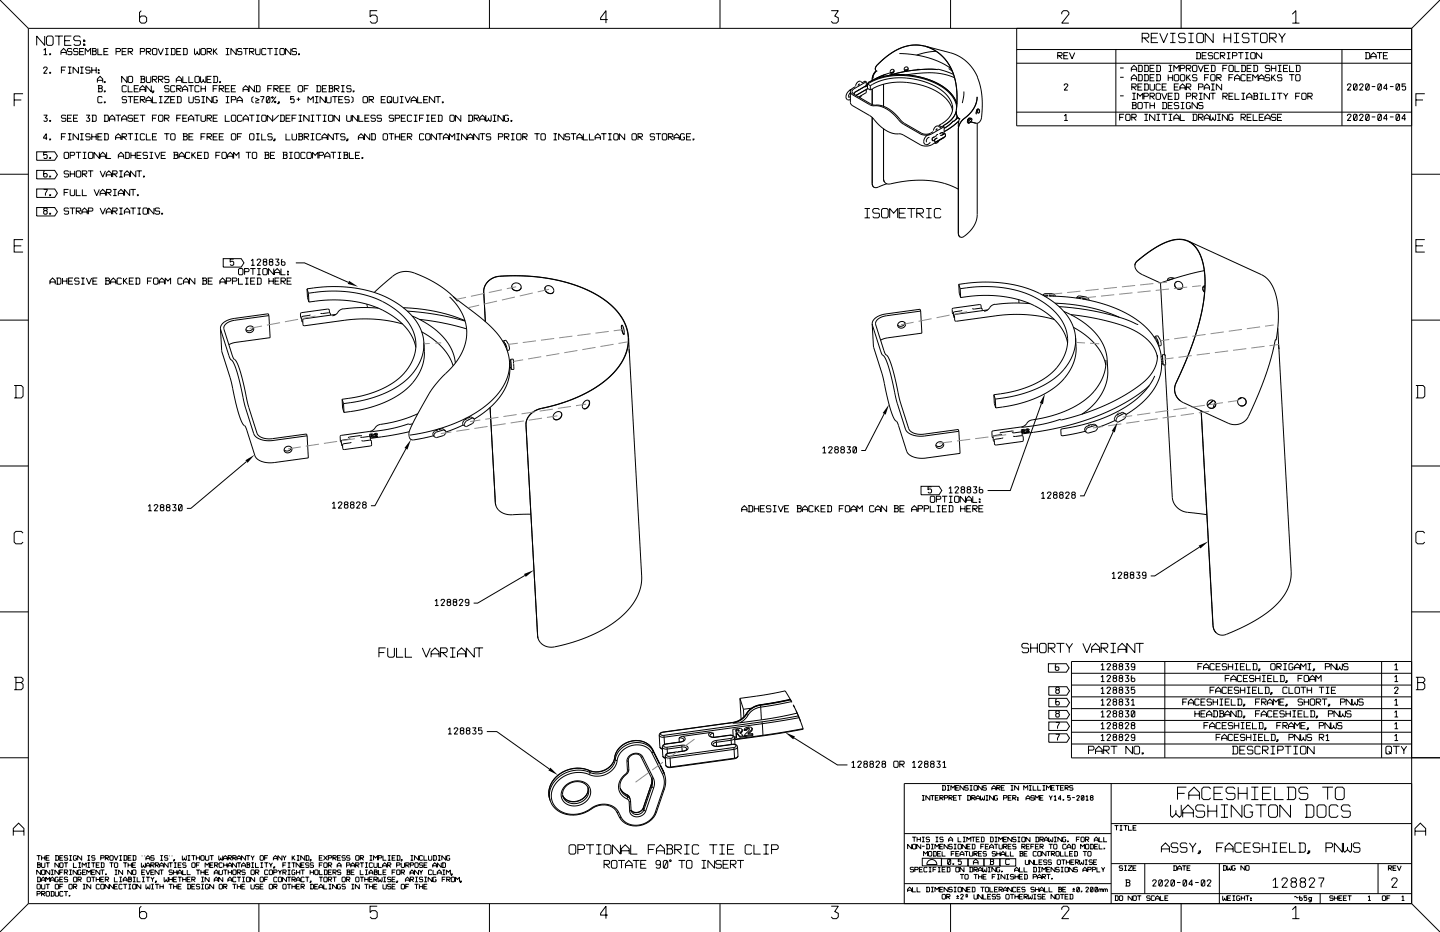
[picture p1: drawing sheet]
<svg xmlns="http://www.w3.org/2000/svg" width="432mm" height="279mm" viewBox="0 0 432 279" stroke-linecap="round" stroke-linejoin="round" font-family="sans-serif">
<g fill="none" stroke="#000" stroke-width=".3">
<path d="M0 0l8.5 8.5M8.5 8.5h414.8M8.5 8.5v262.4M13.1 15.1l.5-.6v1.9M13.1 16.4h1.1M13.4 10.8v2.8l-2.4-2.8v2.8M14.3 10.8h1.2l.4 .4v2l-.4 .4h-1.2l-.4-.4v-2zM14.9 16.1h.3v.3h-.3zM16.5 10.8h2.4M17.7 10.8v2.8M18.3 16.4v-1.1l.8-.8 .8 .8v1.1M18.3 15.7h1.6"/>
<path d="M19.4 12.2h1.6M21.4 10.8h-2v2.8h2M21.6 14.8l-.3-.3h-.8l-.3 .3v.4l.3 .3 1.1 .1v.5l-.3 .3h-.8l-.3-.3M23.4 14.8l-.3-.3h-.8l-.2 .3v.4l.2 .3 1.1 .1v.5l-.3 .3h-.8l-.2-.3M23.9 15.5h1M24.1 11.2l-.4-.4h-1.2l-.4 .4v.6l.4 .4h1.4l.2 .2v.8l-.4 .4h-1.2l-.4-.4M25.1 12h.3v.4h-.3zM25.1 13.2h.3v.4h-.3zM25.2 14.5h-1.3v1.9h1.3M25.6 16.4v-1.9l.8 1 .8-1v1.9M27.5 14.5h1.1l.2 .3-.2 .5 .2 .3v.5l-.2 .3h-1.1M27.8 14.5v1.9"/>
<path d="M27.8 15.3h.8M29.3 14.5v1.9h1.4M31.2 15.5h1M32.5 14.5h-1.3v1.9h1.3M34.8 15.5h1.1l.2-.3v-.4l-.2-.3h-1.1v1.9M36.6 15.5h1.1M37.9 14.5h-1.3v1.9h1.3M38.4 15.5h1.1l.3-.7-.3-.3h-1.1v1.9M38.8 15.5l1 .9M42.1 15.5h1l.3-.7-.3-.3h-1v1.9M42.4 3.2l-.6 .5v2.7l.6 .5h1l.6-.5v-1.1l-.6-.5h-1l-.6 .5M43.9 15.5h1.1l.2-.7-.2-.3h-1.1v1.9"/>
<path d="M44.3 15.5l.9 .9M45.7 14.8l.3-.3h.8l.2 .3v1.3l-.2 .3h-.8l-.3-.3zM47.4 14.5l.8 1.9 .8-1.9M49.5 16.4h1.1M49.5 14.5h1.1M50 14.5v1.9M51.2 14.5h1l.3 .3v1.3l-.3 .3h-1M51.4 14.5v1.9M53 15.5h1.1M54.3 14.5h-1.3v1.9h1.3M54.8 14.5h1.1l.2 .3v1.3l-.2 .3h-1.1M55.1 14.5v1.9"/>
<path d="M58.3 14.5v1.6l.3 .3 .5-.5 .6 .5 .2-.3v-1.6M59.1 15.3v.6M60.3 14.8l.2-.3h.8l.3 .3v1.3l-.3 .3h-.8l-.2-.3zM62.1 15.5h1.1l.2-.7-.2-.3h-1.1v1.9M62.5 15.5l.9 .9M64 14.5v1.9M64.3 15.3l.9 1.1M65.1 14.5l-1.1 1.1M67.7 16.4h1.1M67.7 14.5h1.1M68.2 14.5v1.9M70.8 14.5v1.9l-1.6-1.9v1.9"/>
<path d="M72.5 14.8l-.2-.3h-.8l-.3 .3 .3 .7 1 .1v.5l-.2 .3h-.8l-.3-.3M72.9 14.5h1.6M73.7 14.5v1.9M74.8 15.5h1.1l.3-.7-.3-.3h-1.1v1.9M75.2 15.5l1 .9M76.7 14.5v1.6l.2 .3h.8l.3-.3v-1.6M77.6 0v8.5M79.8 14.8l-.3-.3h-.8l-.2 .3v1.3l.2 .3h.8l.3-.3M80.2 14.5h1.6M81 14.5v1.9M82.2 16.4h1.1M82.2 14.5h1.1"/>
<path d="M82.8 14.5v1.9M83.9 14.8l.3-.3h.8l.3 .3v1.3l-.3 .3h-.8l-.3-.3zM87.2 14.5v1.9l-1.6-1.9v1.9M88.9 14.8l-.3-.3h-.8l-.2 .3 .2 .7 1.1 .1v.5l-.3 .3h-.8l-.2-.3M89.5 16.1h.3v.3h-.3zM113.1 3.2h-2.1v1.9l.5-.6h1.1l.5 .6v1.3l-.5 .5h-1.1l-.5-.5M146.8 0v8.5M182.2 5.9h-2.1v-.6l1.6-2.1v3.7M215.9 0v8.5M249.2 3.2h2.2l-1.1 1.6 1.1 .5v1.1l-.6 .5h-1l-.6-.5M269.7 16.1a27.5 27.5 0 0 1 15.5 4.5M277.3 13.8l7.7 2a12.5 12.5 0 0 1 8.2 7.4"/>
<path d="M277.3 13.8a13.4 13.4 0 0 0-12.2 3.8 6.1 6.1 0 0 0-2.6 2.7l.1 .8M277.3 13.8a13.8 13.8 0 0 1 9.6 13.3l-.1 6.9 .4 1.2 .7 .5M280.7 15.4l-2.6 .3-3.2 .8M285 0v8.5M304.9 14.8h118.4M304.9 19h118.4M304.9 8.5v29.2h118.4M317.2 16.7h1l.3-.7-.3-.2h-1v1.8M317.6 16.7l.9 .9M318.4 4.3v-.6l.5-.5h1.1l.5 .5v.6l-2.1 2.6h2.1M319 16.7h1.1M320.3 15.8h-1.3v1.8h1.3"/>
<path d="M320.7 15.8l.8 1.8 .8-1.8M334.6 14.8v22.9M341.2 19.6h1.1l.2 .3v1.3l-.2 .3h-1.1M341.5 19.6v1.9M342.5 11.4h1.6l.4-.4v-.6l-.4-.4h-1.6v2.8M343 19.6h1.1l.2 .3v1.3l-.2 .3h-1.1M343.1 11.4l1.4 1.4M343.3 19.6v1.9M345.2 11.4h1.6M346.2 19.6h-1.4v1.9h1.4M346.7 19.6h1l.3 .3v1.3l-.3 .3h-1M346.9 19.6v1.9"/>
<path d="M347.2 10h-2v2.8h2M347.7 10l1.2 2.8 1.2-2.8M350.4 19.6h1.1M350.9 12.8h1.6M350.9 10h1.6M351 19.6v1.9M351.7 10v2.8M354.2 0v8.5M355.4 10.4l-.4-.4h-1.2l-.4 .4v.6l.4 .4h1.4l.2 .2v.8l-.4 .4h-1.2l-.4-.4M356.3 12.8h1.6M356.3 10h1.6M357.1 10v2.8"/>
<path d="M357.6 19.9l.2-.3h.8l.3 .3v1.3l-.3 .3h-.8l-.2-.3zM358.7 15.8h1l.3 .2v1.4l-.3 .2h-1M358.9 10.4l.4-.4h1.2l.4 .4v2l-.4 .4h-1.2l-.4-.4zM358.9 15.8v1.8M359.3 19.6l.8 1.9 .8-1.9M360.5 16.7h1M361.8 15.8h-1.3v1.8h1.3M362.5 19.6h-1.3v1.9h1.3M363 19.6h1.1l.3 .3v1.3l-.3 .3h-1.1M363.3 19.6v1.9M363.6 16l-.2-.2h-.8l-.3 .2v.4l.3 .3 1 .1v.6l-.2 .2h-.8l-.3-.2M363.8 10v2.8l-2.4-2.8v2.8"/>
<path d="M365.4 16l-.2-.2h-.8l-.3 .2v1.4l.3 .2h.8l.2-.2M365.9 16.7h1.1l.3-.3v-.4l-.3-.2h-1.1v1.8M366.3 16.7l1 .9M367.1 10v2.8M367.1 11.4h2M367.9 17.6h1.1M367.9 15.8h1.1M368 19.6h-1.3v1.9M368.4 15.8v1.8M368.5 19.9l.3-.3h.8l.2 .3v1.3l-.2 .3h-.8l-.3-.3zM369.1 10v2.8M369.6 16.7h1l.3-.3v-.4l-.3-.2h-1v1.8"/>
<path d="M370 12.8h1.6M370 10h1.6M370.3 19.6v1.9h1.3M370.8 10v2.8M371.3 15.8h1.6M372.1 15.8v1.8M372.1 19.6h1.1l.3 .3v1.3l-.3 .3h-1.1M372.4 19.6v1.9M373.3 17.6h1.1M373.3 15.8h1.1M373.9 15.8v1.8M374.5 10.4l-.4-.4h-1.2l-.4 .4v.6l.4 .4h1.4l.2 .2v.8l-.4 .4h-1.2l-.4-.4"/>
<path d="M375 16l.3-.2h.8l.3 .2v1.4l-.3 .2h-.8l-.3-.2zM375 10h2.4M375.3 19.6h-1.3v1.9h1.3M375.8 19.6h1l.3 .3v1.3l-.3 .3h-1M376 19.6v1.9M376.2 10v2.8M378 10.4l.4-.4h1.2l.4 .4v2l-.4 .4h-1.2l-.4-.4zM378.3 15.8v1.8l-1.6-1.8v1.8M380.7 11.4h1.6l.4-.4v-.6l-.4-.4h-1.6v2.8M380.7 19.9l-.2-.3h-.8l-.3 .3v.4l.3 .2 1 .2v.5l-.2 .3h-.8l-.3-.3M381.2 19.6v1.9M381.3 11.4l1.4 1.4"/>
<path d="M382.6 19.6v1.9M383.2 19.6h1.1M383.4 10l1 1.4 1-1.4M383.7 19.6v1.9M384.4 11.4v1.4M386.2 19.6h-1.3v1.9h1.3M386.7 19.6v1.9h1.3M387.5 4.3l1.1-1.1v3.7M387.5 6.9h2.1M388.5 19.6h1.1l.2 .3v1.3l-.2 .3h-1.1M388.8 19.6v1.9M402.4 14.8v22.9"/>
<path d="M409.4 15.8h1l.3 .2v1.4l-.3 .2h-1M409.6 15.8v1.8M411.1 17.6v-1l.8-.8 .8 .8v1M411.1 17h1.6M412.9 15.8h1.6M413.7 15.8v1.8M414.8 16.7h1.1M416.2 15.8h-1.4v1.8h1.4M423.3 8.5v262.4M431.8 0l-8.5 8.5M4.2 30h2.2M6.9 28.1h-2.7v3.7"/>
<path d="M13.1 20.6l.3-.5h.5l.3 .3-1.1 1.6h1.1M13.1 34.5h1.1l-.6 .8 .6 .3v.5l-.3 .3h-.5l-.3-.3M14.9 21.7h.3v.3h-.3zM14.9 36.1h.3v.3h-.3zM18.4 21h1.1M19.7 20.1h-1.3v1.9M19.7 34.8l-.2-.3h-.8l-.3 .7 .3 .3h.9l.1 .6-.2 .3h-.8l-.3-.3M20.2 35.5h1.1M20.4 22h1M20.4 20.1h1M20.9 20.1v1.9M21.6 34.5h-1.4v1.9h1.4"/>
<path d="M22.1 35.5h1M23.4 34.5h-1.3v1.9h1.3M23.5 20.1v1.9l-1.6-1.9v1.9M24 22h1.1M24 20.1h1.1M24.5 20.1v1.9M25.8 34.5h1.1l-.5 .8 .5 .3v.5l-.3 .3h-.5l-.3-.3M27 20.4l-.2-.3h-.8l-.3 .3v.4l.3 .2 1 .2v.5l-.2 .3h-.8l-.3-.3M27.5 20.1v1.9M27.5 34.5h1.1l.2 .3v1.3l-.2 .3h-1.1M27.5 21h1.3M27.8 34.5v1.9"/>
<path d="M28.8 20.1v1.9M29.2 24.8v-1.1l.8-.8 .8 .8v1.1M29.2 24.1h1.6M29.3 25.7h1.1l.3 .2-.3 .6 .3 .2v.6l-.3 .2h-1.1M29.5 20.9h.2v.3h-.2zM29.5 21.7h.2v.3h-.2zM29.6 25.7v1.8M29.6 26.5h.8M30.7 29.2l-.3-.3h-.8l-.3 .3v1.4l.3 .2h.8l.3-.2M31.2 34.5h1l.3 .3v1.3l-.3 .3h-1M31.3 24.5h.3v.3h-.3zM31.3 27.3h.3v.2h-.3z"/>
<path d="M31.3 30.6h.3v.2h-.3zM31.4 34.5v1.9M32.8 36.4v-1.1l.8-.8 .8 .8v1.1M32.8 35.7h1.6M34.7 34.5h1.6M35.5 34.5v1.9M36.5 36.4v-1.1l.8-.8 .8 .8v1.1M36.5 35.7h1.6M37.9 25.9l-.2-.2h-.8l-.3 .2v1.4l.3 .2h.8l.2-.2M37.9 29.2l-.2-.3h-.8l-.3 .7 .3 .3h.9l.1 .7-.2 .2h-.8l-.3-.2M38.1 22.9v1.9l-1.6-1.9v1.9M38.3 28.9h1.6"/>
<path d="M38.4 23.1l.3-.2h.8l.3 .2v1.4l-.3 .3h-.8l-.3-.3zM38.4 25.7v1.8h1.4M39.1 28.9v1.9M39.8 34.8l-.3-.3h-.8l-.3 .3 .3 .7 1.1 .1v.5l-.3 .3h-.8l-.3-.3M40.3 35.5h1M40.3 26.6h1M40.3 29.9h1M41.6 25.7h-1.3v1.8h1.3M41.6 28.9h-1.3v1.9h1.3M41.6 34.5h-1.3v1.9h1.3M41.9 27.5v-1l.8-.8 .8 .8v1M41.9 26.9h1.6"/>
<path d="M41.9 34.5h1.6M42.1 22.9h1l.3 .2-.3 .6 .3 .3v.5l-.3 .3h-1M42.1 29.9h1l.3-.7-.3-.3h-1v1.9M42.3 22.9v1.9M42.3 23.7h.8M42.5 29.9l.9 .9M42.7 34.5v1.9M43.8 30.8v-1.1l.8-.8 .8 .8v1.1M43.8 30.1h1.6M43.9 22.9v1.6l.3 .3h.8l.2-.3v-1.6M45.4 25.7v1.8l-1.6-1.8v1.8M45.7 23.8h1.1l.2-.2v-.5l-.2-.2h-1.1v1.9"/>
<path d="M45.7 28.9v1.9h1.3M45.7 35.5h1.1M45.8 27.3h.3v.2l-.5 .3zM46.1 23.8l.9 1M47 34.5h-1.3v1.9M47.5 23.8h1.1l.3-.2v-.5l-.3-.2h-1.1v1.9M47.5 34.8l.3-.3h.8l.3 .3v1.3l-.3 .3h-.8l-.3-.3zM47.7 28.9h1M47.7 30.8h1M47.9 23.8l1 1M48.2 28.9v1.9M49.2 28.9h1.6l-1.6 1.9h1.6"/>
<path d="M49.4 35.5h1l.3-.7-.3-.3h-1v1.9M49.8 35.5l.9 .9M50.7 23.1l-.3-.2h-.8l-.2 .2 .2 .7 1.1 .2v.5l-.3 .3h-.8l-.2-.3M50.7 25.9l-.3-.2h-.8l-.2 .2 .2 .7 1.1 .1v.6l-.3 .2h-.8l-.2-.2M51.2 29.9h1M52.5 25.9l-.3-.2h-.8l-.2 .2v1.4l.2 .2h.8l.3-.2M52.5 28.9h-1.3v1.9h1.3M52.9 24.8v-1.1l.8-.8 .8 .8v1.1M52.9 24.1h1.6M53 26.6h1.1l.2-.3v-.4l-.2-.2h-1.1v1.8M53 28.9h1.1l.2 .3v1.4l-.2 .2h-1.1M53 35.5h1.1"/>
<path d="M53.3 28.9v1.9M53.4 26.6l.9 .9M54.3 34.5h-1.3v1.9M54.7 27.5v-1l.8-.8 .8 .8v1M54.7 26.9h1.6M54.8 22.9v1.9h1.3M54.8 35.5h1.1M56.1 34.5h-1.3v1.9h1.3M56.5 36.4v-1.1l.8-.8 .8 .8v1.1M56.5 25.7h1.6M56.5 35.7h1.6M56.6 22.9v1.9h1.4"/>
<path d="M56.6 28.9v1.7l.3 .2h.8l.3-.2v-1.7M57.3 25.7v1.8M58.3 34.5h1.6M58.5 23.1l.2-.2h.8l.3 .2v1.4l-.3 .3h-.8l-.2-.3zM59.1 34.5v1.9M59.8 25.9l-.3-.2h-.8l-.2 .2v1.4l.2 .2h.8l.3-.2M59.8 29.2l-.3-.3h-.8l-.2 .7 .2 .3h1l.1 .7-.3 .2h-.8l-.2-.2M60.1 22.9v1.6l.3 .3 .5-.6 .6 .6 .2-.3v-1.6M60.3 25.7v1.8M60.3 34.5v1.6l.2 .3h.8l.3-.3v-1.6M60.3 26.6h1.3M60.4 28.9h1.1"/>
<path d="M60.4 30.8h1.1M60.9 28.9v1.9M60.9 23.7v.5M61.6 25.7v1.8M62.1 35.5h1.1l.2-.7-.2-.3h-1.1v1.9M62.1 23.8h1.1M62.5 35.5l.9 .9M63.4 22.9h-1.3v1.9h1.3M63.6 28.9v1.9l-1.6-1.9v1.9M63.9 22.9h1.1l.2 .2v1.4l-.2 .3h-1.1M63.9 35.5h1.1M63.9 26.6h1.1"/>
<path d="M64.2 22.9v1.9M64.7 30h.5M65.1 29.2l-.3-.3h-.6l-.3 .3v1.4l.3 .2h.6l.3-.2v-.6M65.2 25.7h-1.3v1.8M65.2 34.5h-1.3v1.9h1.3M65.7 26.6h1.1l.3-.3v-.4l-.3-.2h-1.1v1.8M65.9 24.5h.2v.3h-.2zM66.1 26.6l1 .9M67.6 34.5v1.9h1.3M67.6 26.6h1M67.7 28.9h1.1M67.7 30.8h1.1"/>
<path d="M68.2 28.9v1.9M68.9 25.7h-1.3v1.8h1.3M69.4 29.9h1l.3-.7-.3-.3h-1v1.9M69.4 26.6h1M69.6 34.5h.8l.3 .3v1.3l-.3 .3h-.8l-.2-.3v-1.3zM70.7 25.7h-1.3v1.8h1.3M71.1 30.8v-1.1l.8-.8 .8 .8v1.1M71.1 30.1h1.6M72.5 34.8l-.2-.3h-.8l-.3 .3v1.3l.3 .3h.8l.2-.3M72.9 27.5v-1l.8-.8 .8 .8v1M72.9 36.4v-1.1l.8-.8 .8 .8v1.1M72.9 26.9h1.6"/>
<path d="M72.9 35.7h1.6M74.7 34.5h1.6M75.5 34.5v1.9M76 28.9l-.5 .5v1l.5 .4M76.3 25.7v1.8l-1.6-1.8v1.8M76.5 29.4l1.2 .5-1.2 .5M76.5 30.8h1.2M76.7 25.7h1l.3 .2v1.4l-.3 .2h-1M76.8 34.5h1.1M76.8 36.4h1.1M76.9 25.7v1.8M77.3 34.5v1.9"/>
<path d="M78 28.9h1.1l-.5 1.2v.7M78.5 34.8l.2-.3h.8l.3 .3v1.3l-.3 .3h-.8l-.2-.3zM80.1 28.9h.6l.2 .3v1.4l-.2 .2h-.6l-.2-.2v-1.4zM80.3 26.6h1.1M80.8 29.1l-.8 1.6M81.6 25.7h-1.3v1.8M81.7 28.9l.3 .3-.3 .3-.3-.3zM81.8 34.5v1.9l-1.6-1.9v1.9M82.1 26.6h1.1l.2-.7-.2-.2h-1.1v1.8M82.2 30.6l.3-.3 .3 .3-.3 .2zM82.5 26.6l.9 .9M82.8 28.9l-1.4 1.9"/>
<path d="M83.5 30.6h.3v.2l-.6 .3zM83.6 34.5l-1.6 1.6M83.9 34.5h1.1l.3 .3v1.3l-.3 .3h-1.1M83.9 26.6h1.1M84.2 34.5v1.9M85.3 25.7h-1.4v1.8h1.4M85.8 35.5h1M85.8 26.6h1M87.1 25.7h-1.3v1.8h1.3M87.1 34.5h-1.3v1.9h1.3M87.6 35.5h1M88.2 28.9h-1.1v1l.3-.3h.5l.3 .3v.7l-.3 .2h-.5l-.3-.2"/>
<path d="M88.9 34.5h-1.3v1.9M89 29.7h1M89.4 25.9l.3-.2h.8l.2 .2v1.4l-.2 .2h-.8l-.3-.2zM89.5 29.2v1.1M89.5 34.5h1.1M89.5 36.4h1.1M90.1 34.5v1.9M91.2 26.6h1.1M92.3 30.8v-1.9l.8 1 .8-1v1.9M92.5 25.7h-1.3v1.8M92.7 34.5v1.9l-1.6-1.9v1.9M93.2 34.5h1"/>
<path d="M93.2 36.4h1M93.7 34.5v1.9M94.4 28.9h1.1M94.4 30.8h1.1M94.7 34.5h1.6M94.9 25.7h1l.3 .2v1.4l-.3 .2h-1M95 28.9v1.9M95.1 25.7v1.8M95.5 34.5v1.9M96.7 26.6h1M96.8 34.5h1.1M96.8 36.4h1.1"/>
<path d="M97.3 34.5v1.9M97.6 28.9v1.9l-1.6-1.9v1.9M97.9 28.9v1.7l.3 .2h.8l.3-.2v-1.7M98 25.7h-1.3v1.8h1.3M98.5 25.7h1.1l.2 .2-.2 .6 .2 .2v.6l-.2 .2h-1.1M98.5 34.8l.3-.3h.8l.2 .3v1.3l-.2 .3h-.8l-.3-.3zM98.8 25.7v1.8M98.8 26.5h.8M99.6 28.9h1.6M100.3 26.6h1.1l.2-.7-.2-.2h-1.1v1.8M100.4 28.9v1.9M100.7 26.6l.9 .9"/>
<path d="M101.6 29.9h1M101.8 34.5v1.9l-1.6-1.9v1.9M102.3 25.7h1M102.3 27.5h1M102.8 25.7v1.8M102.9 28.9h-1.3v1.9h1.3M104 34.5v1.6l.2 .3h.8l.3-.3v-1.6M104.7 29.2l-.2-.3h-.8l-.3 .7 .3 .3h.9l.1 .7-.2 .2h-.8l-.3-.2M105.3 25.9l-.3-.2h-.8l-.2 .2v.4l.2 .3 1.1 .1v.6l-.3 .2h-.8l-.2-.2M105.3 28.9l.6 .5v1l-.6 .4M105.9 27.3h.3v.2h-.3zM107.2 34.5v1.9l-1.6-1.9v1.9"/>
<path d="M107.6 34.5v1.9h1.3M108.9 29.2l.2-.3h.8l.3 .3v1.4l-.3 .2h-.8l-.2-.2zM109.4 35.5h1.1M110.7 29.9h1l.3-.7-.3-.3h-1v1.9M110.7 34.5h-1.3v1.9h1.3M111.1 29.9l.9 .9M112.6 34.8l-.3-.3h-.8l-.3 .7 .3 .3h.9l.2 .6-.3 .3h-.8l-.3-.3M114.3 29.9h1.1M114.4 34.8l-.3-.3h-.8l-.2 .7 .2 .3h1l.1 .6-.3 .3h-.8l-.2-.3M115.6 28.9h-1.3v1.9h1.3M116.1 30.6l.3 .2M116.4 28.9h.8l.3 .3v1.1l-.6 .5h-.5l-.3-.2v-1.4z"/>
<path d="M116.8 30.1l.7 .7M118 28.9v1.7l.2 .2h.8l.3-.2v-1.7M118 34.8l-.2-.3h-.8l-.3 .3 .3 .7 1 .1v.5l-.2 .3h-.8l-.3-.3M118.5 35.5h1.1l.2-.7-.2-.3h-1.1v1.9M119.9 28.9h1.1M119.9 30.8h1.1M120.3 35.5h1.1M120.4 28.9v1.9M121.5 28.9l.8 1.9 .8-1.9M121.7 34.5h-1.4v1.9h1.4M123.3 30.8v-1.1l.8-.8 .8 .8v1.1M123.3 30.1h1.6"/>
<path d="M123.5 34.8l-.3-.3h-.8l-.2 .3v1.3l.2 .3h.8l.3-.3M124.1 34.5h1.1M124.1 36.4h1.1M124.6 34.5v1.9M125.2 28.9v1.9h1.4M125.8 35.5h1.1M127.1 29.9h1M127.1 34.5h-1.3v1.9M127.7 34.5h1.1M127.7 36.4h1.1M128.3 34.5v1.9M128.4 28.9h-1.3v1.9h1.3"/>
<path d="M129.4 35.5h1.1M130.3 28.9v1.9l-1.6-1.9v1.9M130.6 28.9h1.6M130.8 34.5h-1.4v1.9h1.4M131.3 34.5h1l.3 .3v1.3l-.3 .3h-1M131.4 28.9v1.9M131.5 34.5v1.9M132.6 30.6h.3v.2h-.3zM134.9 34.8l.3-.3h.8l.2 .3v1.3l-.2 .3h-.8l-.3-.3zM138.2 34.5v1.9l-1.6-1.9v1.9M140.4 34.5h1l.3 .3v1.3l-.3 .3h-1M140.6 34.5v1.9"/>
<path d="M142.2 35.5h1l.3-.7-.3-.3h-1v1.9M142.6 35.5l.9 .9M143.9 36.4v-1.1l.8-.8 .8 .8v1.1M143.9 35.7h1.6M145.7 34.5v1.6l.2 .3 .6-.6 .5 .6 .3-.3v-1.6M146.5 35.3v.5M147.8 34.5h1M147.8 36.4h1M148.3 34.5v1.9M150.9 34.5v1.9l-1.6-1.9v1.9M152.1 35.6h.5M152.5 34.8l-.3-.3h-.7l-.2 .3v1.3l.2 .3h.7l.3-.3v-.5"/>
<path d="M153.2 36.1h.3v.3h-.3zM254.9 27.9l-.4 .7 .1 .6M255 27.4v3.5l.6 .7 5.4 3.2 3 3 1.9 1.4 1.9 .8 2.8 .3 5.3 3.1a3.9 3.9 0 0 0 3.5 0l3.7-2.3M255 27.4l.6 1 5.3 3 .9 .3 2.2 .2 1.9 .8 1.9 1.5 2.6 2.7 5.5 3.2a3.9 3.9 0 0 0 3.5 0l3.7-2.1M255 28.9l-.5 .2M255.1 27a1.73 1.73 0 0 0-1.3 1.2 1.73 1.73 0 0 0 .5 1.7l.7-.1M255.2 26.8l-.4 .3M256.5 26l-1.2 .8-.3 .6M257.7 25.3l-.3 .2M257.8 25.2l-.5 .5M257.8 26.8l-.3 .2M258.3 28.6l-.4 .7"/>
<path d="M258.4 24.8l-.1-.2a1.14 1.14 0 0 0-1.3 0 1.14 1.14 0 0 0-.4 1.1M259.8 24.5l-3.9 2.2-.4 .7 .2 .6 5.7 3.3 2.8 .3 1.9 .8 1.9 1.4 2.8 2.9 5.6 3.3 1.7 .2 1.7-.7M259.8 24.5l-.4-.2-1 .6M259.8 24.5v1.2M259.8 26.8v1l-2.3 1.3M259.9 25.6l-3.7 2.1v.6M260.1 25.2l3.6-1.7 4-.8h4.2l4.6 .8 4 1.5 3.2 2 2.2 2.4 .6 1.2 .4 1.4M260.1 25.2v1.3l.9 .5M260.1 25.2l.9 .5M260.2 26.6l-3.5 2M260.7 24.6l-1.3 1.5M260.7 24.6h.1"/>
<path d="M260.7 24.6a22.7 22.7 0 0 1 24 2.9l1.3 1.6 .9 2M261 25.7l1.8-1 2.4-.8 2.6-.5 2.7-.1 2.7 .3 3.1 .6 4.4 1.8 2.1 1.5 1.4 1.3 1.1 1.8 .4 1.5-.3 1.7-.7 1.3-1.4 1.4-1.7 1.1M261 27l3-1.5 3.5-.7 4-.1 4.1 .6 3.8 1.4 3 1.7 2.2 2.3 1 2.4M261 25.7v1.3M261.5 35.2l.1 19.8 .1 .6 .4 .5M261.5 23.8v.3M261.6 26.6v4.8M261.9 23.6l.1 .1M262 23.7v.1M262 23.8h.2M262.2 23.8h.1M262.3 23.7l-.1 .1"/>
<path d="M262.6 21.4l.1-.2-.9 1.3-.2 1.3 .2-1.3zM262.6 21.1h.1M262.6 21.1l.5 .3M262.6 21.1l-.1-.6a14.5 14.5 0 0 1 5.8-5.2 11.9 11.9 0 0 1 17.8 7.6 30.3 30.3 0 0 1 .7 11.1l.4 1.2 .7 .5M262.8 21.3l-.9 1.2v.9M264.9 38.6v15M264.9 22.5v.4M264.9 25.3v6.6M265.6 22.3l-3.4 1.5M267 21.8l1-.2-2.9 .9-2.5 1.1M268 21l.1 .2M268 21a.66 .66 0 0 0-.8-.1 .66 .66 0 0 0-.2 .9"/>
<path d="M268.1 21.2l-.5 .7-.6-.1M271.8 22.5l4.2-.6 4-.1 3.2 .5 3 1M272.2 20.9l-1 .1M275.1 20.8h1.1M281.1 38.8l-.4 .2M281.1 38.6l-.5 .5M281.1 20.8l4.3 1.3M281.2 20.8h-.4a37.2 37.2 0 0 0-14.2 1.8M281.6 37.6l.7 .4M281.6 37.6v.3M281.7 38.2l-.1-.2a1.15 1.15 0 0 0-1.2 0 1.15 1.15 0 0 0-.5 1.2M283.1 38v2.1"/>
<path d="M283.1 38l-.3-.2-1 .5M284.5 20.5l1 .8M284.7 20.2l.4 .2M285.4 22.1l.5 .2M285.4 22.1v.1M285.8 36.3l-1.2 1.2-1.5 1M285.8 36.3h.1M286.7 33.4a8.1 8.1 0 0 1-3.9 4.4M287 34.8l-.4 1M287.2 35.2l-1.4 1.1M287.5 36.3l-1.8 1.5-2.6 1.7M287.6 37.4l-.2 1.3v31.2l.2 .9"/>
<path d="M287.6 35.6l-.2 2.5M287.7 37.4l-.3 1.3v31.2l.3 .9M289 27.4l-.4 3.5M289 35.6l-1.4 1.8M289.1 35.6l-1.4 1.8M290.1 36.5v.3l.5 .1M290.2 36.2h.1M290.2 36.1v.1M290.2 36l.2-.3 .1 .1-.3 .3M290.2 36v.1M290.2 36.1l-.1 .4M290.3 35.8l-.1 .2"/>
<path d="M290.5 35.6h-.1M290.5 35.6h.1M290.5 35.6h.2M290.6 36.9h.1M290.7 35.4l.1 .1-.1-.1M290.7 35.4l-.5 .4M290.7 35.4l-.4 .3-.2 .8M291 36.5l1.8 .5M291.3 35.5l-.7 .7v.7M291.3 35.5h.1M291.3 35.5l-.4-.1-.3 .3M291.3 35.5v.7l-.7 .7"/>
<path d="M292.7 37h.1M292.8 34.2h.1M293 29l-.3 1.8-.8 1.8-1.2 1.5-1.7 1.5M293 29l-.2 1.8-.8 1.8-1.3 1.6-1.6 1.4M293 37v27.9l-.9 2.7-1.9 2.3a2.35 2.35 0 0 1-2.3 1.1M293 33.7h.1M293.1 32.7a.53 .53 0 0 1 .7 .6 .53 .53 0 0 1-.7 .5l-.2-.6zM293.1 32.7l-.3 .8v.7M293.1 23.2h.1M293.1 23.2a22.8 22.8 0 0 1 .9 13l-.5 .6-.7 .2M293.1 32.7h.1M293.1 32.7l-.1 1"/>
<path d="M293.2 23.2h-.1M304.9 33.6h118.4M319.1 25.7l.3-.5h.5l.3 .2-1.1 1.6h1.1M319.1 34.8l.6-.5v1.8M319.1 36.1h1.1M335.7 35.2h1.1M335.9 20.4h1M335.9 23.2h1M335.9 28.7h1M337.1 34.3h-1.4v1.8M337.6 34.5l.2-.2h.8l.3 .2v1.4l-.3 .2h-.8l-.2-.2zM339.2 21.5v-1.1l.8-.8 .8 .8v1.1"/>
<path d="M339.2 24.2v-1l.8-.8 .8 .8v1M339.2 20.8h1.6M339.2 23.6h1.6M339.4 26.1h1l.3-.7-.3-.2h-1v1.8M339.4 30.7h1l.3 .3-.3 .5 .3 .3v.5l-.3 .3h-1M339.4 35.2h1l.3-.7-.3-.2h-1v1.8M339.5 29.8h1.1M339.5 27.9h1.1M339.6 30.7v1.9M339.6 31.5h.8M339.8 26.1l.9 .9M339.8 35.2l.9 .9"/>
<path d="M340 27.9v1.9M341.1 29.8v-1.9l.8 1 .8-1v1.9M341.2 22.4h1.1l.2 .2v1.4l-.2 .2h-1.1M341.2 31l.3-.3h.8l.2 .3v1.3l-.2 .3h-.8l-.3-.3zM341.2 26.1h1.1M341.5 22.4v1.8M342.5 25.2h-1.3v1.8h1.3M342.9 30.7h1.6M343 22.4h1.1l.2 .2v1.4l-.2 .2h-1.1M343 25.2h1.1l.2 .2v1.4l-.2 .2h-1.1M343 28.9h1.1l.2-.3v-.4l-.2-.3h-1.1v1.9M343.2 36.1h1"/>
<path d="M343.2 34.3h1M343.3 22.4v1.8M343.3 25.2v1.8M343.7 30.7v1.9M343.7 34.3v1.8M344.8 25.2v1.6l.3 .2h.8l.3-.2v-1.6M344.8 28.9h1.1l.3-.3v-.4l-.3-.3h-1.1v1.9M344.8 30.7v1.9M344.8 20.5h1.1M344.8 23.3h1.1M344.8 31.7h1.4M345.2 28.9l1 .9"/>
<path d="M346.2 22.4h-1.4v1.8h1.4M346.2 30.7v1.9M346.3 34.3v1.8l-1.6-1.8v1.8M346.7 22.4h1l.3 .2v1.4l-.3 .2h-1M346.7 28.2l.2-.3h.8l.3 .3v1.3l-.3 .3h-.8l-.2-.3zM346.8 36.1h1.1M346.8 34.3h1.1M346.9 22.4v1.8M347.3 34.3v1.8M348 25.4l-.3-.2h-.8l-.2 .2v1.4l.2 .2h.8l.3-.2M348.3 27.9l.8 1.9 .8-1.9M348.3 34.3h1.6"/>
<path d="M348.5 30.7h1l.3 .3v1.3l-.3 .3h-1M348.5 26.1h1M348.7 30.7v1.9M349.1 34.3v1.8M349.8 25.2h-1.3v1.8h1.3M350.3 22.4v1.8M350.3 23.3h1.3M350.3 28.9h1.1M350.3 31.7h1.1M350.4 21.5h1.1M350.4 36.1h1.1M350.4 34.3h1.1"/>
<path d="M351 34.3v1.8M351.6 22.4v1.8M351.6 27.9h-1.3v1.9h1.3M351.6 30.7h-1.3v1.9h1.3M352 21.5v-1.9l.8 .9 .8-.9v1.9M352 36.1v-1l.8-.8 .8 .8v1M352 35.5h1.6M352.1 22.6l.3-.2h.8l.2 .2v1.4l-.2 .2h-.8l-.3-.2zM352.1 27.9h1.1l.2 .3v1.3l-.2 .3h-1.1M352.1 26.1h1.1M352.4 27.9v1.9M353.4 25.2h-1.3v1.8h1.3"/>
<path d="M353.4 31l-.2-.3h-.8l-.3 .3 .3 .7 1 .1v.5l-.2 .3h-.8l-.3-.3M353.8 27v-1l.8-.8 .8 .8v1M353.8 26.4h1.6M353.9 20.5h1.1l.3-.6-.3-.3h-1.1v1.9M353.9 22.6l.3-.2h.8l.3 .2v1.4l-.3 .2h-.8l-.3-.2zM353.9 34.3v1.8h1.4M354.1 30.7h1M354.1 32.6h1M354.6 30.7v1.9M355.8 20.5h1l.3-.6-.3-.3h-1v1.9M355.8 26.1h1l.3-.7-.3-.2h-1v1.8M355.8 28.9h1l.3-.7-.3-.3h-1v1.9"/>
<path d="M355.8 22.4v1.8M356.1 23.2l.9 1M356.2 20.5l.9 1M356.2 26.1l.9 .9M356.6 31.8h.5M356.9 22.4l-1.1 1M357 31l-.3-.3h-.7l-.2 .3v1.3l.2 .3h.7l.3-.3v-.5M357.6 28.9h1l.3-.7-.3-.3h-1v1.9M357.6 34.3h1l.3 .2v1.4l-.3 .2h-1M357.8 34.3v1.8M358 28.9l.9 .9M358.9 22.6l-.3-.2h-.8l-.2 .2v.4l.2 .3 1.1 .1v.6l-.3 .2h-.8l-.2-.2"/>
<path d="M359 30.7v1.9l-1.6-1.9v1.9M359.4 26.1h1.1l.2-.3v-.4l-.2-.2h-1.1v1.8M359.4 35.2h1.1l.2-.7-.2-.2h-1.1v1.8M359.5 29.8h1.1M359.5 27.9h1.1M359.8 35.2l.9 .9M360.1 27.9v1.9M360.7 31l-.2-.3h-.8l-.3 .3v.4l.3 .3 1 .1v.5l-.2 .3h-.8l-.3-.3M361.1 27v-1l.8-.8 .8 .8v1M361.1 36.1v-1l.8-.8 .8 .8v1M361.1 26.4h1.6M361.1 35.5h1.6"/>
<path d="M361.2 20.5h1.1M361.2 23.3h1.1M362.5 22.4h-1.3v1.8M362.7 27.9v1.9l-1.6-1.9v1.9M362.9 34.3v1.6l.3 .2 .5-.5 .5 .5 .3-.2v-1.6M362.9 27.9h1.6M363 22.6l.3-.2h.8l.3 .2v1.4l-.3 .2h-.8l-.3-.2zM363.2 27h1M363.2 25.2h1M363.7 25.2v1.8M363.7 27.9v1.9M363.7 35.1v.5"/>
<path d="M364.9 23.3h1l.3-.3v-.4l-.3-.2h-1v1.8M365 36.1h1.1M365 34.3h1.1M365.3 23.3l.9 .9M365.5 34.3v1.8M366.3 25.2v1.8l-1.6-1.8v1.8M366.7 28.9h1l.3-.3v-.4l-.3-.3h-1v1.9M366.7 20.5h1M367.1 28.9l.9 .9M368.1 34.3v1.8l-1.6-1.8v1.8M368.5 23.3h1.1M368.5 28.9h1.1"/>
<path d="M369.3 35.3h.5M369.7 34.5l-.3-.2h-.6l-.3 .2v1.4l.3 .2h.6l.3-.2v-.6M369.8 22.4h-1.3v1.8M369.8 27.9h-1.3v1.9h1.3M370.2 24.2v-1l.8-.8 .8 .8v1M370.2 23.6h1.6M370.3 27.9v1.9h1.3M372.1 35.2h1.1l.3-.7-.3-.2h-1.1v1.8M372.3 29.8h1M372.3 27.9h1M372.5 35.2l1 .9M372.8 27.9v1.9"/>
<path d="M373.5 22.6l-.3-.2h-.8l-.3 .2v1.4l.3 .2h.8l.3-.2M373.8 29.8v-1.1l.8-.8 .8 .8v1.1M373.8 29.1h1.6M374 20.5h1M374 23.3h1M374 35.2h1M375.3 22.4h-1.3v1.8h1.3M375.3 34.3h-1.3v1.8h1.3M375.6 24.2v-1.8l.8 .9 .8-.9v1.8M375.8 27.9h1l.3 .3-.3 .5 .3 .3v.5l-.3 .3h-1M375.8 34.3v1.8h1.3M376 27.9v1.9"/>
<path d="M376 28.7h.8M377.5 24.2v-1l.8-.8 .8 .8v1M377.5 23.6h1.6M377.6 35.2h1.1M377.7 29.8h1.1M377.7 27.9h1.1M378.3 27.9v1.9M378.9 34.3h-1.3v1.8h1.3M379.3 36.1v-1l.8-.8 .8 .8v1M379.3 35.5h1.6M379.4 27.9v1.9h1.3M380.7 22.6l-.2-.2h-.8l-.3 .2v.4l.3 .3 1 .1v.6l-.2 .2h-.8l-.3-.2"/>
<path d="M381.2 20.5h1.4M381.3 22.4v1.8M381.4 29.8h1M381.4 27.9h1M381.6 23.2l.9 1M381.9 27.9v1.9M382.4 22.4l-1.1 1M382.6 34.5l-.3-.2h-.8l-.3 .6 .3 .3h.9l.2 .7-.3 .2h-.8l-.3-.2M382.9 27.9h1.6M383.1 35.2h1M383.2 21.5h1.1M383.7 27.9v1.9"/>
<path d="M384.4 22.6l-.3-.2h-.8l-.2 .2 .2 .7 1.1 .1v.6l-.3 .2h-.8l-.2-.2M384.4 34.3h-1.3v1.8h1.3M384.9 27.9l.6 1 .7-1M384.9 20.5h1M385.5 28.9v.9M386.6 22.4h1.6M387.4 22.4v1.8M388.5 22.6l.3-.2h.8l.2 .2v1.4l-.2 .2h-.8l-.3-.2zM388.5 28.9h1.1M389.8 27.9h-1.3v1.9M390.3 28.2l.3-.3h.8l.3 .3v1.3l-.3 .3h-.8l-.3-.3zM392.2 28.9h1l.3-.7-.3-.3h-1v1.9"/>
<path d="M392.6 28.9l.9 .9M404 25.7l.3-.5h.5l.3 .2-1.1 1.6h1.1M404 34.8l.3-.5h.5l.3 .2-1.1 1.6h1.1M405.9 25.4l.2-.2h.6l.2 .2v1.4l-.2 .2h-.6l-.2-.2zM405.9 34.5l.2-.2h.6l.2 .2v1.4l-.2 .2h-.6l-.2-.2zM406.8 25.3l-.8 1.6M406.8 34.4l-.8 1.6M407.7 25.7l.3-.5h.5l.3 .2-1.1 1.6h1.1M407.7 34.8l.3-.5h.5l.3 .2-1.1 1.6h1.1M409.5 25.4l.3-.2h.5l.3 .2v1.4l-.3 .2h-.5l-.3-.2zM409.8 34.3h.5l.3 .2v1.4l-.3 .2h-.5l-.3-.2v-1.4zM410.4 25.3l-.8 1.6"/>
<path d="M410.4 34.4l-.8 1.6M411.3 26h1.1M411.3 35.1h1.1M413.1 25.4l.3-.2h.5l.3 .2v1.4l-.3 .2h-.5l-.3-.2zM413.4 34.3h.5l.3 .2v1.4l-.3 .2h-.5l-.3-.2v-1.4zM414.1 25.3l-.8 1.6M414.1 34.4l-.8 1.6M416 26.5h-1l.8-1.3v1.8M416 35.6h-1l.8-1.3v1.8M416.8 26h1.1M416.8 35.1h1.1M418.6 25.4l.3-.2h.5l.3 .2v1.4l-.3 .2h-.5l-.3-.2z"/>
<path d="M418.6 34.5l.3-.2h.5l.3 .2v1.4l-.3 .2h-.5l-.3-.2zM419.5 25.3l-.8 1.6M419.5 34.4l-.8 1.6M421.5 25.2h-1.1v.9l.3-.3h.5l.3 .3v.7l-.3 .2h-.5l-.3-.2M421.5 35.6h-1.1l.8-1.3v1.8M424.6 30h2.1M427.2 28.1h-2.6v3.7M0 52.2h8.5M11 45.5h5.4l.8 1.3-.8 1.2h-5.4zM11 51.1h5.4l.8 1.2-.8 1.3h-5.4zM11 56.6h5.4l.8 1.3-.8 1.3h-5.4zM13.1 56.8h1.1l-.6 1.2v.6"/>
<path d="M13.4 51.2l-.3 .3v1.3l.3 .3h.5l.3-.3v-.5l-.3-.3h-.5l-.3 .3M14.2 41.4h-1.1l.8-1.3v1.8M14.2 45.6h-1.1v1l.3-.3h.5l.3 .3v.7l-.3 .2h-.5l-.3-.2M14.9 41.7h.3v.2h-.3zM14.9 47.3h.3v.2h-.3zM14.9 52.8h.3v.3h-.3zM14.9 58.4h.3v.2h-.3zM18.4 41h1.1M19.2 45.9l.3-.3h.8l.3 .3v1.4l-.3 .2h-.8l-.3-.2zM19.2 57.7h1.1M19.7 40.1h-1.3v1.8M20.4 41.9h1"/>
<path d="M20.4 40.1h1M20.6 51.5l-.3-.3h-.8l-.3 .7 .3 .3h.9l.2 .6-.3 .3h-.8l-.3-.3M20.6 56.8h-1.4v1.8M20.9 40.1v1.8M21.1 46.6h1l.3-.7-.3-.3h-1v1.9M21.1 51.2v1.9M21.1 56.8v1.6l.2 .2h.8l.3-.2v-1.6M21.1 52.2h1.3M22.4 51.2v1.9M22.7 45.6h1.6M22.9 56.8v1.8h1.3M23.1 51.2h.8l.3 .3v1.3l-.3 .3h-.8l-.2-.3v-1.3z"/>
<path d="M23.5 40.1v1.8l-1.6-1.8v1.8M23.5 45.6v1.9M24 41.9h1.1M24 40.1h1.1M24.5 40.1v1.8M24.7 52.2h1.1l.2-.7-.2-.3h-1.1v1.9M24.7 56.8v1.8h1.3M24.8 45.6h1.1M24.8 47.5h1.1M25.1 52.2l.9 .9M25.4 45.6v1.9M26.4 51.2h1.6"/>
<path d="M26.8 45.6h.8l.2 .3v1.4l-.2 .2h-.8l-.3-.2v-1.4zM27 40.4l-.2-.3h-.8l-.3 .6 .3 .3h.9l.1 .7-.2 .2h-.8l-.3-.2M27.2 51.2v1.9M27.5 40.1v1.8M27.5 41h1.3M28.2 56.8l.8 1.8 .8-1.8M28.8 40.1v1.8M29.3 41h1.1M29.8 45.6v1.9l-1.6-1.9v1.9M30 47.5v-1l.8-.9 .8 .9v1M30 51.2l.8 1.9 .8-1.9M30 58.6v-1l.8-.8 .8 .8v1"/>
<path d="M30 46.8h1.6M30 58h1.6M30.7 40.1h-1.4v1.8h1.4M31.2 40.1h1l.3 .3v1.3l-.3 .2h-1M31.4 40.1v1.8M31.8 53.1v-1.1l.8-.8 .8 .8v1.1M31.8 52.4h1.6M32 45.6v1.9h1.3M32 57.7h1l.3-.6-.3-.3h-1v1.8M32.4 57.7l.9 .9M33.8 52.2h1.1l.2-.7-.2-.3h-1.1v1.9M33.9 58.6h1.1"/>
<path d="M33.9 56.8h1.1M34.2 52.2l.9 .9M34.5 56.8v1.8M34.7 41.9v-1l.8-.8 .8 .8v1M34.7 41.3h1.6M35.5 47.5v-1l.8-.9 .8 .9v1M35.5 58.6v-1l.8-.8 .8 .8v1M35.5 46.8h1.6M35.5 58h1.6M35.7 51.2h1.1M35.7 53.1h1.1M36.3 51.2v1.9"/>
<path d="M36.6 41h1.1l.2-.6-.2-.3h-1.1v1.8M37 41l.9 .9M37.3 53.1v-1.1l.8-.8 .8 .8v1.1M37.3 52.4h1.6M37.4 45.6h1.1l.3 .3v1.4l-.3 .2h-1.1M37.7 45.6v1.9M38.3 40.1h1.6M38.9 56.8v1.8l-1.6-1.8v1.8M39.1 40.1v1.8M39.1 56.8h1.6M39.3 45.6v1.9M39.3 46.6h1.3"/>
<path d="M39.9 56.8v1.8M40.4 41.9h1.1M40.4 40.1h1.1M40.6 45.6v1.9M40.7 51.2v1.9l-1.6-1.9v1.9M40.9 40.1v1.8M40.9 51.2h1.6M41.1 46.6h1M41.2 58.4h.3v.2h-.3zM41.7 51.2v1.9M42.4 45.6h-1.3v1.9h1.3M43 52.8h.3v.3h-.3z"/>
<path d="M43.4 40.4l-.3-.3h-.8l-.2 .3v1.3l.2 .2h.8l.3-.2M43.9 40.1v1.8h1.3M44.2 45.9l-.2-.3h-.8l-.3 .7 .3 .3h.9l.1 .7-.2 .2h-.8l-.3-.2M44.8 45.6h1.1M44.8 47.5h1.1M45.4 45.6v1.9M45.7 41h1.1M46.4 45.6l.8 1.9 .8-1.9M47 40.1h-1.3v1.8h1.3M48.3 46.6h1.1M49.2 40.1h1.6M49.7 45.6h-1.4v1.9h1.4"/>
<path d="M50 40.1v1.8M51.4 40.1h.8l.3 .3v1.3l-.3 .2h-.8l-.2-.2v-1.3zM52 45.6h1.1l.2 .3-.2 .6 .2 .2v.6l-.2 .2h-1.1M52.3 45.6v1.9M52.3 46.5h.8M53.7 47.5v-1l.8-.9 .8 .9v1M53.7 46.8h1.6M54.8 40.1h1.1l.2 .3-.2 .5 .2 .3v.5l-.2 .2h-1.1M55.1 40.1v1.8M55.1 40.9h.8M56.6 41h1.1M57 45.9l-.3-.3h-.8l-.3 .3v1.4l.3 .2h.8l.3-.2"/>
<path d="M57.5 45.6v1.9M57.8 46.5l.9 1M58 40.1h-1.4v1.8h1.4M58.6 45.6l-1.1 1.1M59.3 46.6h1M60.3 41h1M60.6 45.6h-1.3v1.9h1.3M61.1 45.6h1.1l.2 .3v1.4l-.2 .2h-1.1M61.4 45.6v1.9M61.6 40.1h-1.3v1.8M62.1 41h1.1l.2-.6-.2-.3h-1.1v1.8M62.5 41l.9 .9"/>
<path d="M63.9 41h1.1M64.7 46.6h1.1M65.2 40.1h-1.3v1.8h1.3M65.7 41h1.1M66.1 45.6h-1.4v1.9M66.8 45.6h.8l.3 .3v1.4l-.3 .2h-.8l-.2-.2v-1.4zM67.1 40.1h-1.4v1.8h1.4M68.2 47.5v-1l.8-.9 .8 .9v1M68.2 46.8h1.6M69.6 40.1h.8l.3 .3v1.3l-.3 .2h-.8l-.2-.2v-1.3zM70.1 47.5v-1.9l.8 1 .8-1v1.9M71.2 41h1.1"/>
<path d="M72.5 40.1h-1.3v1.8M73.7 45.6h1.6M74.5 45.6v1.9M75.1 40.1h.8l.3 .3v1.3l-.3 .2h-.8l-.3-.2v-1.3zM75.6 45.9l.3-.3h.8l.3 .3v1.4l-.3 .2h-.8l-.3-.2zM76.8 41.9h1.1M76.8 40.1h1.1M77.3 40.1v1.8M78.5 40.1v1.8h1.3M79.3 45.6h1.1l.2 .3-.2 .6 .2 .2v.6l-.2 .2h-1.1M79.6 45.6v1.9M79.6 46.5h.8"/>
<path d="M81.1 46.6h1.1M81.6 40.4l-.2-.3h-.8l-.3 .6 .3 .3h.9l.1 .7-.2 .2h-.8l-.3-.2M82.2 41.7h.3v.2l-.5 .3zM82.4 45.6h-1.3v1.9h1.3M84.8 45.6h1l.3 .3-.3 .6 .3 .2v.6l-.3 .2h-1M85 45.6v1.9M85 46.5h.8M85.8 40.1v1.8h1.3M86.7 45.6h1.1M86.7 47.5h1.1M87.2 45.6v1.9M87.6 40.1v1.6l.2 .2h.8l.3-.2v-1.6"/>
<path d="M88.4 45.9l.3-.3h.8l.2 .3v1.4l-.2 .2h-.8l-.3-.2zM89.4 40.1h1.1l.2 .3-.2 .5 .2 .3v.5l-.2 .2h-1.1M89.7 40.1v1.8M89.7 40.9h.8M91.2 41h1.1l.2-.6-.2-.3h-1.1v1.8M91.5 45.9l-.2-.3h-.8l-.3 .3v1.4l.3 .2h.8l.2-.2M91.6 41l.9 .9M92 45.9l.3-.3h.8l.3 .3v1.4l-.3 .2h-.8l-.3-.2zM93.2 41.9h1M93.2 40.1h1M93.7 40.1v1.8M93.7 47.5v-1.9l.8 1 .8-1v1.9"/>
<path d="M95.7 46.6h1l.3-.7-.3-.3h-1v1.9M96.2 40.4l-.3-.3h-.8l-.2 .3v1.3l.2 .2h.8l.3-.2M96.5 41.9v-1l.8-.8 .8 .8v1M96.5 41.3h1.6M97.4 47.5v-1l.8-.9 .8 .9v1M97.4 46.8h1.6M99.2 45.6h1.6M100 40.1v1.8l-1.6-1.8v1.8M100 45.6v1.9M100.2 40.1h1.6M101 40.1v1.8M101.3 45.6h1"/>
<path d="M101.3 47.5h1M101.8 45.6v1.9M103 45.6h1l.3 .3-.3 .6 .3 .2v.6l-.3 .2h-1M103.2 45.6v1.9M103.2 46.5h.8M103.5 40.4l-.3-.3h-.8l-.3 .6 .3 .3h.9l.2 .7-.3 .2h-.8l-.3-.2M104.1 41.7h.3v.2l-.6 .3zM104.8 45.6v1.9h1.3M106.6 46.6h1.1M107.5 41.9v-1l.8-.8 .8 .8v1M107.5 41.3h1.6M107.9 45.6h-1.3v1.9h1.3"/>
<path d="M108.5 47.3h.3v.2h-.3zM110.9 40.1v1.8l-1.6-1.8v1.8M111.2 40.1h1.1l.3 .3v1.3l-.3 .2h-1.1M111.5 40.1v1.8M114.9 40.4l.2-.3h.8l.3 .3v1.3l-.3 .2h-.8l-.2-.2zM116.6 40.1h1.6M117.4 40.1v1.8M118.5 40.1v1.8M118.5 41h1.3M119.8 40.1v1.8M120.3 41h1.1M121.7 40.1h-1.4v1.8h1.4"/>
<path d="M122.2 41h1l.3-.6-.3-.3h-1v1.8M122.6 41l.9 .9M127.1 40.4l-.2-.3h-.8l-.3 .3v1.3l.3 .2h.8l.2-.2M127.9 40.1h.8l.2 .3v1.3l-.2 .2h-.8l-.3-.2v-1.3zM130.9 40.1v1.8l-1.6-1.8v1.8M131.1 40.1h1.6M131.9 40.1v1.8M132.9 41.9v-1l.8-.8 .8 .8v1M132.9 41.3h1.6M134.8 41.9v-1.8l.8 .9 .8-.9v1.8M136.8 41.9h1.1M136.8 40.1h1.1"/>
<path d="M137.4 40.1v1.8M140 40.1v1.8l-1.6-1.8v1.8M140.2 41.9v-1l.8-.8 .8 .8v1M140.2 41.3h1.6M143.6 40.1v1.8l-1.6-1.8v1.8M143.9 40.1h1.6M144.7 40.1v1.8M147.1 40.4l-.2-.3h-.8l-.3 .6 .3 .3h.9l.1 .7-.2 .2h-.8l-.3-.2M149.5 41h1l.3-.6-.3-.3h-1v1.8M151.3 41h1l.3-.6-.3-.3h-1v1.8M151.7 41l.9 .9M153.2 41.9h1.1"/>
<path d="M153.2 40.1h1.1M153.8 40.1v1.8M154.9 40.4l.3-.3h.8l.2 .3v1.3l-.2 .2h-.8l-.3-.2zM156.7 41h1.1l.3-.6-.3-.3h-1.1v1.8M157.1 41l1 .9M160.2 40.1h1.6M161 40.1v1.8M162.5 40.1h.8l.2 .3v1.3l-.2 .2h-.8l-.3-.2v-1.3zM166 41.9h1M166 40.1h1M166.5 40.1v1.8M169.1 40.1v1.8l-1.6-1.8v1.8"/>
<path d="M170.8 40.4l-.3-.3h-.8l-.2 .6 .2 .3h1l.1 .7-.3 .2h-.8l-.2-.2M171.2 40.1h1.6M172 40.1v1.8M173 41.9v-1l.8-.8 .8 .8v1M173 41.3h1.6M174.9 40.1v1.8h1.4M176.8 40.1v1.8h1.3M178.4 41.9v-1l.8-.8 .8 .8v1M178.4 41.3h1.6M180.3 40.1h1.6M181.1 40.1v1.8M182.3 41.9h1.1"/>
<path d="M182.3 40.1h1.1M182.9 40.1v1.8M184.3 40.1h.8l.3 .3v1.3l-.3 .2h-.8l-.3-.2v-1.3zM187.3 40.1v1.8l-1.6-1.8v1.8M189.5 40.4l.3-.3h.8l.2 .3v1.3l-.2 .2h-.8l-.3-.2zM191.3 41h1.1l.2-.6-.2-.3h-1.1v1.8M191.7 41l.9 .9M196.3 40.4l-.3-.3h-.8l-.2 .6 .2 .3h1l.1 .7-.3 .2h-.8l-.2-.2M196.6 40.1h1.6M197.4 40.1v1.8M198.6 40.4l.3-.3h.8l.2 .3v1.3l-.2 .2h-.8l-.3-.2zM200.4 41h1.1l.2-.6-.2-.3h-1.1v1.8"/>
<path d="M200.8 41l.9 .9M202.1 41.9v-1l.8-.8 .8 .8v1M202.1 41.3h1.6M204.9 41.2h.5M205.3 40.4l-.3-.3h-.7l-.2 .3v1.3l.2 .2h.7l.3-.2v-.5M205.9 41h1M207.2 40.1h-1.3v1.8h1.3M207.8 41.7h.3v.2h-.3zM261.5 55l.2 .8 .4 .3M264.9 53.6l.4 1M265.3 54.6l1 .6a33.5 33.5 0 0 1 17.5 0l3.6 1.5M265.9 55.1l-1.5 .5a2.81 2.81 0 0 1-2.3 .5"/>
<path d="M278.7 41.2l-.7 .5-.2 .5 .1 .4M278.8 40.4a1.87 1.87 0 0 0-1.4 2.8l.7 .1 .9-.7M280.3 42.9h.1M280.3 40.9l-.8 .6 .1 .6 .7-.1M281.3 40.3l-.5 .2-.2 .6M281.6 42.1l-.6 .7-.7 .1M281.7 40.1l.9-.4 .2 .6M282 40.5h.4l.9-.4 .2 .8-3.1 1.7-.1-.8 .7-.5M423.3 52.2h8.5M4.2 73.7h2.2M6.9 71.8h-2.7v3.8h2.7M11 62.2h5.4l.8 1.3-.8 1.2h-5.4z"/>
<path d="M13.4 63.2l-.3-.6 .3-.3h.5l.3 .3-.3 .6 .3 .2v.6l-.3 .2h-.5l-.3-.2v-.6l.3-.2h.5M14.9 64h.3v.2h-.3zM20.6 62.6l-.3-.3h-.8l-.3 .7 .3 .3h.9l.2 .7-.3 .2h-.8l-.3-.2M20.9 62.3h1.6M21.7 62.3v1.9M22.9 63.3h1l.3-.7-.3-.3h-1v1.9M23.3 63.3l.9 .9M24.6 64.2v-1l.8-.9 .8 .9v1M24.6 63.5h1.6M26.5 63.3h1.1l.2-.7-.2-.3h-1.1v1.9M30 62.3l.8 1.9 .8-1.9M31.8 64.2v-1l.8-.9 .8 .9v1"/>
<path d="M31.8 63.5h1.6M33.8 63.3h1.1l.2-.7-.2-.3h-1.1v1.9M34.2 63.3l.9 .9M35.7 62.3h1.1M35.7 64.2h1.1M36.3 62.3v1.9M37.3 64.2v-1l.8-.9 .8 .9v1M37.3 63.5h1.6M39.1 62.3h1.6M39.9 62.3v1.9M41.2 62.3h1.1M41.2 64.2h1.1"/>
<path d="M41.7 62.3v1.9M43.2 62.3h.8l.2 .3v1.4l-.2 .2h-.8l-.3-.2v-1.4zM46.2 62.3v1.9l-1.6-1.9v1.9M47.9 62.6l-.3-.3h-.8l-.3 .7 .3 .3h.9l.2 .7-.3 .2h-.8l-.3-.2M48.5 64h.3v.2h-.3zM66.9 77.5h5.4l.8 1.3-.8 1.3h-5.4zM70.1 77.7h-1.1v.9l.3-.3h.5l.3 .3v.7l-.3 .2h-.5l-.3-.2M75.3 78.2l.5-.5v1.8M75.3 79.5h1.1M77.1 78.2l.3-.5h.5l.3 .2-1.1 1.6h1.1M79.2 78.5l-.3-.3 .3-.5h.5l.3 .2-.3 .6 .3 .2v.6l-.3 .2h-.5l-.3-.2v-.6l.3-.2h.5M81 78.5l-.2-.3 .2-.5h.6l.2 .2-.2 .6 .2 .2v.6l-.2 .2h-.6l-.2-.2v-.6l.2-.2h.6"/>
<path d="M82.6 77.7h1l-.5 .8 .5 .2v.6l-.2 .2h-.6l-.2-.2M84.7 77.7l-.3 .2v1.4l.3 .2h.5l.3-.2v-.6l-.3-.2h-.5l-.3 .2M88.7 78.8h2.6l13.2 5.9M259.3 65.3h1.6M259.3 62.5h1.6M260.1 62.5v2.8M263.7 62.9l-.4-.4h-1.2l-.4 .4v.6l.4 .4h1.4l.2 .2v.8l-.4 .4h-1.2l-.4-.4M264.3 62.9l.4-.4h1.2l.4 .4v2l-.4 .4h-1.2l-.4-.4zM266.8 65.3v-2.8l1.2 1.4 1.2-1.4v2.8M269.6 63.9h1.6M271.6 62.5h-2v2.8h2M272.1 62.5h2.4"/>
<path d="M273.3 62.5v2.8M274.9 63.9h1.6l.4-.4v-.6l-.4-.4h-1.6v2.8M275.5 63.9l1.4 1.4M277.7 65.3h1.6M277.7 62.5h1.6M278.5 62.5v2.8M282.2 62.9l-.4-.4h-1.2l-.4 .4v2l.4 .4h1.2l.4-.4M287.6 70.8l.3 .3M287.7 70.8l.2 .3M340.3 79.6a3.2 3.2 0 0 0 2.3 2.8l5.4 2.4M340.3 79.6l.1-.6a24.4 24.4 0 0 1 12.2-7.1 6.8 6.8 0 0 1 7.6 5.2 32 32 0 0 1-.2 17.9 99 99 0 0 1-7.4 19.8M356.3 72.2a9.1 9.1 0 0 0-8.1 1.1l-2.9 1.7a20.2 20.2 0 0 0-4.9 4l-.1 .6"/>
<path d="M356.3 72.2a9.7 9.7 0 0 1 4.7 7.7 43.4 43.4 0 0 1-2.4 20.2 117 117 0 0 1-6 14.8M356.3 72.2l22.4 10.3a9.7 9.7 0 0 1 4.3 7.6 34 34 0 0 1-.3 11.8M424.6 73.7h2.1M427.2 71.8h-2.6v3.8h2.6M0 96h8.5M15 85.2v-1.1l.8-.8 .8 .8v1.1M15 84.5h1.6M16.9 83.3h1.1l.3 .3v1.3l-.3 .3h-1.1M17.2 83.3v1.9M18.7 83.3v1.9M18.7 84.3h1.4M20.1 83.3v1.9"/>
<path d="M20.6 84.3h1M21.9 83.3h-1.3v1.9h1.3M23.7 83.6l-.3-.3h-.8l-.2 .7 .2 .3h1l.1 .6-.3 .3h-.8l-.2-.3M24.3 85.2h1.1M24.3 83.3h1.1M24.9 83.3v1.9M25.9 83.3l.8 1.9 .8-1.9M27.8 84.3h1.1M29.2 83.3h-1.4v1.9h1.4M31.5 83.3h1l.3 .3-.3 .5 .3 .3v.5l-.3 .3h-1M31.7 83.3v1.9M31.7 84.1h.8"/>
<path d="M33.2 85.2v-1.1l.8-.8 .8 .8v1.1M33.2 84.5h1.6M36.5 83.6l-.3-.3h-.8l-.3 .3v1.3l.3 .3h.8l.3-.3M37 83.3v1.9M37.3 84.1l.9 1.1M38.1 83.3l-1.1 1.1M38.8 84.3h1M40.1 83.3h-1.3v1.9h1.3M40.6 83.3h1l.3 .3v1.3l-.3 .3h-1M40.8 83.3v1.9M44.2 84.3h1.1M45.6 83.3h-1.4v1.9"/>
<path d="M46 83.6l.3-.3h.8l.3 .3v1.3l-.3 .3h-.8l-.3-.3zM47.7 85.2v-1.1l.8-.8 .8 .8v1.1M47.7 84.5h1.6M49.5 85.2v-1.9l.8 1 .8-1v1.9M54.7 83.6l-.3-.3h-.8l-.3 .3v1.3l.3 .3h.8l.3-.3M55 85.2v-1.1l.8-.8 .8 .8v1.1M55 84.5h1.6M58.4 83.3v1.9l-1.6-1.9v1.9M60.6 83.3h1.1l.2 .3-.2 .5 .2 .3v.5l-.2 .3h-1.1M60.9 83.3v1.9M60.9 84.1h.8M62.4 84.3h1.1"/>
<path d="M63.8 83.3h-1.4v1.9h1.4M65.9 85.2v-1.1l.8-.8 .8 .8v1.1M65.9 84.5h1.6M66.1 98.5l.4 6.9 2.7 8.6 1.9 8.3 1.3 4.1 1.4 2 2.6 8.2a5.4 5.4 0 0 0 5.8 2.1l10.3-1.4-.4-6.6M66.1 98.5l2.7 8.6 1.2 1.6 1 2.6 2.4 10.2 2.7 8.5a5.4 5.4 0 0 0 5.8 2.1l10.2-1.4M67.9 84.3h1.1l.2-.7-.2-.3h-1.1v1.9M69.7 84.3h1.1l.2-.7-.2-.3h-1.1v1.9M71.5 80.8l.3-.3h.8l.3 .3v1.3l-.3 .3h-.8l-.3-.3zM71.5 83.3v1.9h1.4M73.3 81.4h1.1l.3-.6-.3-.3h-1.1v1.9M73.5 85.2h1M73.5 83.3h1"/>
<path d="M74 83.3v1.9M74.1 98.1a1.1 1.1 0 0 1 1.5-.3 1.1 1.1 0 0 1 .4 1.4 1.1 1.1 0 0 1-1.4 .5 .9 .9 0 0 1-.8-.6 .9 .9 0 0 1 .3-1zM75 80.5h1.6M75.2 84.3h1M75.8 80.5v1.9M75.9 98.1a1.29 1.29 0 0 1-2.2 .7M76.5 83.3h-1.3v1.9h1.3M77 83.3h1l.3 .3v1.3l-.3 .3h-1M77.1 80.5h1.1M77.1 82.4h1.1M77.2 83.3v1.9M77.6 80.5v1.9"/>
<path d="M79.1 80.5h.8l.2 .3v1.3l-.2 .3h-.8l-.3-.3v-1.3zM80.6 83.3v1.9M80.6 84.3h1.4M80.6 94.6l.4 6.6-10.5 1.5-1.9 .6M80.6 94.6l-10.2 1.4a2.96 2.96 0 0 0-3.2 2.7l2.6 8.2 1.2 1.6 .9 2.3 2.6 10.9 2.6 8.2a4.3 4.3 0 0 0 4.6 1.6l10.2-1.4 .2 .6M80.6 94.6l-.1-.5-10.3 1.4a4.1 4.1 0 0 0-4.1 3M82 83.3v1.9M82.1 80.5v1.9l-1.6-1.9v1.9M82.3 82.4v-1.1l.8-.8 .8 .8v1.1M82.3 81.7h1.6M82.4 84.3h1.1M83.8 83.3h-1.4v1.9h1.4"/>
<path d="M84.3 80.5v1.9h1.3M84.3 84.3h1l.3-.7-.3-.3h-1v1.9M84.7 84.3l.9 .9M86.1 84.3h1.1M86.2 81.3h.3v.3h-.3zM86.2 82.1h.3v.3h-.3zM87.4 83.3h-1.3v1.9h1.3M92.1 86.6l6.4-.7 6.2 .2 5.8 1.1 4.9 1.7 5 2.9 3.5 3.3 1.4 1.9 .9 1.8 .6 1.9 .3 2M92.1 86.6l.1 2.6 .4 1.4M92.1 86.6l.4 1.3M92.5 87.9l5.2-.6 5.2 .1 5 .6 4.5 1.4 4.2 2.1 3.5 2.6 2.6 2.9 1.5 3 .5 3.3-.5 3.4-1.7 3.4-2.5 3-3.3 2.4-4.2 1.9-4.3 1.3-5.6 1M92.5 87.9l.1 2.7"/>
<path d="M92.6 90.6l5.7-.7 5.2 .1 5.2 .8 4.6 1.5 4.3 2.4 3.4 2.8 2.5 3.2 1.2 3.4M93 94.3l-2.4 .6-.1 1.4 .3 .2M96.2 93.8l.6 .2 1.9-.2 .4 .2v.5M98.8 93.8l-.1-.9-.3-.2-7.9 1-.4 .4 .1 1.1 .3 .3M100.7 94.3l-9.6 1.3-.3 .3 .1 1.5 .5 .2 12.9-1.7 4.8-.3 5.6 .3 6 1.2M103 92.6l-1 .3-1.2 1.3-1.1 .5M103 92.6h.1M110 91.2l.3 1M112.2 87.7l5.5-4.9a6.3 6.3 0 0 1 6.7-.9 30.5 30.5 0 0 1 12.8 8.4M113.4 92.4l-5.4-.2-5 .4M120.9 92.2a51 51 0 0 1 18.5 3.9M122.1 93.3a81.3 81.3 0 0 1 17.4 3"/>
<path d="M123.6 94.7a24.4 24.4 0 0 1 11.5 9.5l1 2.3 .4 2.3M125.8 95.7l7.5 1.2 6.6 1.7M126.5 99.5a18.8 18.8 0 0 1 9.4 10.2M134.8 89a13.9 13.9 0 0 1 1 20.7l-1.4 1.6a31.9 31.9 0 0 0-5.8 6.8l-2 3.6a32.3 32.3 0 0 0-4 8l.1 1.2M135.9 88.9l1.5 1.2a61.1 61.1 0 0 1 11.8 10.1l1.3 1.8 1.3 2.3 .7 2.2 .3 2.1M137.2 90.3h.1M145.7 85.1l-.7 2 .5 9.3M145.7 85.2l-.5 1.1-.1 1.2M149.8 82.8a5.3 5.3 0 0 0-4.1 2.3M149.8 82.8l7-.1 7 .6 7.2 1.7 5.6 2.1 4.7 2.7 3.7 3.4 1.4 1.9 1 1.8 .7 2.1 .4 2.2M149.8 82.9a5.3 5.3 0 0 0-4.1 2.3M149.8 82.9l6.6-.2 6.5 .6 6 1.2 5.3 1.6 4.9 2.4 3.7 2.7 3 3.1 1.8 3.3 .8 3.4-.1 1.9-.3 2-1.6 3.7-2.6 3.3-3.6 3.2-4.8 2.8-4.8 2.2-6.4 1.9a7.6 7.6 0 0 0-6.3 3.9l-.2 1.4"/>
<path d="M153.4 86a1.49 1.49 0 0 0 1.4 1.2 1.49 1.49 0 0 0 1.5-1M153.4 86a1.44 1.44 0 0 1 1.5-1.2 1.44 1.44 0 0 1 1.4 1.4M153.4 86a1.5 1.5 0 0 0 1.4 1.1 1.5 1.5 0 0 0 1.5-.9M153.4 85.8v.2M163.5 86a1.51 1.51 0 0 0 .7 1.7 1.51 1.51 0 0 0 1.8-.1M163.6 85.9a1.44 1.44 0 0 1 1.9 .1 1.44 1.44 0 0 1 .2 1.9 1.49 1.49 0 0 1-1.7-.3 1.49 1.49 0 0 1-.4-1.7zM186.4 97.5a.62 .62 0 0 1 .6 .8l.1 2a3.2 3.2 0 0 1-.7-2.8zM186.5 97.5l.1 1.5 .5 1.3M261.5 97.1l.4 6.9 2.7 8.5 2.1 9 1.2 3.6 1.4 2 2.6 8.2a5.4 5.4 0 0 0 5.8 2l10.2-1.4-.4-6.6M261.5 97.1l2.7 8.6 1.3 1.7 .9 2.6 2.4 10.1 2.7 8.5a5.4 5.4 0 0 0 5.8 2.1l10.2-1.4M269.5 96.7a1.04 1.04 0 0 1 1.6-.2 1.04 1.04 0 0 1 .1 1.5 1.04 1.04 0 0 1-1.6 .3 1.04 1.04 0 0 1-.1-1.6zM271.4 96.8a1.29 1.29 0 0 1-2.2 .7"/>
<path d="M276.1 93.3l.3 6.6-10.4 1.4-1.9 .7M276.1 93.3l-10.3 1.4a2.96 2.96 0 0 0-3.2 2.6l2.6 8.3 1.2 1.6 .9 2.2 2.6 10.9 2.6 8.2a4.3 4.3 0 0 0 4.6 1.7l10.3-1.4 .1 .5M276.1 93.3l-.2-.6-10.2 1.4a4 4 0 0 0-4.2 3M287.5 85.2l6.4-.6 6 .2 6 1 4.9 1.7 4.8 2.8 3.7 3.4 1.4 1.9 .9 1.9 .7 1.9 .2 1.9M287.5 85.2l.1 2.7 .5 1.3M287.5 85.2l.4 1.4M287.9 86.6l5.4-.6h5.2l4.6 .6 4.7 1.4 4.2 2.1 3.4 2.5 2.6 2.9 1.7 3.3 .4 3.4-.5 3.3-1.7 3.4-2.5 2.9-3.1 2.2-4.4 2.1-4.5 1.3-5.4 .9M287.9 86.6l.2 2.6M288.1 89.2l5.4-.6 5.4 .1 5 .7 4.8 1.6 4.2 2.2 3.6 2.9 2.4 3.3 1.2 3.4M288.5 93l-2.5 .6-.1 1.3 .3 .3M291.6 92.5l.4 .2 2.2-.3 .3 .2 .1 .5M294.2 92.4v-.9l-.4-.2-7.9 1.1-.4 .3 .1 1.1 .3 .3"/>
<path d="M296.2 92.9l-9.6 1.3-.4 .4 .1 1.5 .6 .2 12.4-1.7 5-.4 6.1 .4 5.7 1.2M298.4 91.2l-.9 .3-1.3 1.4-1.1 .4M298.4 91.2v.1M305.5 89.8l.1 1M308.9 91l-5.2-.2-5.3 .5M312.7 88.5l.7-.5h2.2l.7 .5 .2 .3M312.7 88.5h.1M314.1 88.8h-.9M314.1 88.8h.1M314.2 88.5l-1.2 .1M314.2 88.5l-.4 .3M314.2 88.5l-.1 .3"/>
<path d="M314.5 88.8l4.7 .2 4.9 .6M315 88.8l-.5-.3h1.1l.5 .3M316.4 90.9a50.5 50.5 0 0 1 19.2 4.2M317.6 91.9a64.4 64.4 0 0 1 21.1 4.3l2.2 1h.4M319 93.4l2.1 .9M321 94.3l6.9 1 6 1.5a26.3 26.3 0 0 1 10.5 5.3 9.2 9.2 0 0 1 2.7 5.1M321.1 94.3a18.7 18.7 0 0 1 10.7 12l.4 4.8-.2 2.4-.8 2.9-1.6 2.8a17.5 17.5 0 0 1-5.2 5M321.9 98.1l3.5 2.3 2.9 2.7 2.2 3.2 1.1 3.1M322.8 89.4l.8-.7 2.2 .4 .7 .5 .1 .4M322.9 89.4l.5-.3 .9 .2-.4 .2M324.3 89.6a35.2 35.2 0 0 1 20.3 9.5l1.7 2.3M325 89.7l-.5-.4 1.1 .2 .4 .4"/>
<path d="M348 84.8l1.2 21.5M350.1 83.9v.2M350.1 84.1l-2.1 .7M350.1 84.1h.1M352.1 83.4l-2 .7M352.2 83.4a1.46 1.46 0 0 0-2.1 .5M352.2 83.4l-2.1 .7M352.3 84.9a1.32 1.32 0 0 0 .6 1.6 1.32 1.32 0 0 0 1.7-.3M352.6 84.6a1.23 1.23 0 0 1 1.9 .4 1.23 1.23 0 0 1-.9 1.7 1.31 1.31 0 0 1-1.2-.7 1.31 1.31 0 0 1 .2-1.4zM352.8 84.5l-.4 .2M360.8 86l.5 .1M360.8 85.9a1.32 1.32 0 0 0 .4 1.7"/>
<path d="M360.8 85.9l.5 .1M360.8 85.9a1.36 1.36 0 0 0 .4 1.7M361.1 81.1l-8.9 2.3M361.3 85.6l-.5 .3M383.2 98.4l.3 6.1v-.2M423.3 96h8.5M4.2 115.6h2.2l.5 .5v2.7l-.5 .5h-2.2M4.8 115.6v3.7M102.6 119.7l.1 2.6 .5 1.3M102.6 119.7l.4 1.3M127.1 102.7l.1 4.2-.7 3.2-1.7 3.3-2.8 3.1-3.7 2.6-4.5 2.1-4.8 1.5-5.8 .9M127.1 102.7l-.3 3.2-1.2 3.2-2.1 3.1-2.8 2.6-3.6 2.3-4.1 1.7-4.8 1.4-5.2 .8"/>
<path d="M136.2 109.3h.1M150.9 102.2l-.1 .2M151 102.2l.3 .6h-.3M151 102.2h-.1M151.7 104.1l-.3-1.2 .4 .8 .2 1.3M151.7 102h.1M151.7 102l-.7 .2M151.7 102l.9 1.5 .1 1.5M152.6 105l-.5 .1M152.7 105h-.1M152.8 108.6l-.1 2.1-.5 2.3-1.1 2.5-1.4 2.1-2 2.2-2.2 2-2.6 1.8-3.1 1.7M152.8 108.6l.1 1.6"/>
<path d="M152.9 110.2a16 16 0 0 1-6.8 12.7l-3.9 2.7M153.1 107.7h.8l.1 1.3M153.1 107.7v.1M153.1 107.7h.1M153.1 107.8v.2M153.1 107.8l.1 .6M153.2 108.3h-.4M153.2 108.3v.1M153.2 108.5l.1 1.4M153.2 108.5v.5M153.2 109.1v.2M153.2 109.2v.4"/>
<path d="M153.3 109.9v.3zM153.3 110.2h.1M153.3 110.2v.6M153.3 110.2h-.4M153.3 110.2v.3M153.3 110.4v.4M154 109.1v.2M154 109.2l.1 1.5M154.1 110.7l-.8 .1M154.1 110.7h.1M188.5 101.2l-.3 3.2-1.2 3.2-1.8 2.8-2.9 3.1-3.7 2.8-4.1 2.2-4.6 1.9-5.4 1.6a10.3 10.3 0 0 0-5.8 2.7l-.8 1.3-.2 1.4M188.5 101.2l.2 4.6v-.1"/>
<path d="M188.6 104.7l.1 1M188.7 105.7l3.7 67.2-.3 3.1-.9 2.7-1.8 2.8-2.1 2.5-2.8 2.4-3.4 2.2-3.5 1.7-3.9 1.6-4.8 1.4a12.2 12.2 0 0 1-4.9 .5 3.7 3.7 0 0 1-2.6-2.4M298 118.3l.2 2.7 .4 1.3M298 118.3l.4 1.3M298.4 119.6l.2 2.7M322.5 101.3l.2 4.2-.7 3.1-1.9 3.6-2.6 3-3.5 2.5-4.8 2.2-4.7 1.4-5.9 1M322.5 101.3l-.3 3.4-1.2 3.1-2.2 3.2-2.7 2.5-3.6 2.2-4.1 1.8-4.6 1.3-5.4 .8M331.6 107.9l-.1 2.1-.4 1.9-.8 2-1.2 2a19.5 19.5 0 0 1-9.8 7.4 47.5 47.5 0 0 1-10.4 2.8l-.6 .3a2.94 2.94 0 0 1-2.1 1.6l-8.6 1.2-.2 .3 .1 1.4 .3 .3M344.6 115.6l-3 2.5-3.9 2.5-4.7 2.4-4.8 2-4.8 1.7-5.1 1.3-5.3 1.1-6.5 1M346.3 112.7a22.6 22.6 0 0 1-10.7 10.4 55.5 55.5 0 0 1-17.4 5.6v1.6a.61 .61 0 0 0 1 .3l6.2-1.3M346.3 101.4v.1M346.3 101.6a10.6 10.6 0 0 1 1.9 5.4"/>
<path d="M346.4 100.8l.4 .6h-.5M346.4 100.8l-.1 .5M347.1 106.5a11.5 11.5 0 0 1-5.6 9.1l-5.2 3.4-5.4 2.7-6.6 2.5-6.3 1.7M347.1 103l-.3-1.5 .5 .8 .1 1.4M347.1 100.7h.1M347.1 100.7l-.7 .1M347.2 100.7l.8 1.4 .1 1.5M348.1 107.1l.2 1.7M348.1 103.6l-.6 .1M348.1 103.6h.1M348.2 107h-.1M348.3 108.8a15.9 15.9 0 0 1-6.8 12.8l-3.9 2.7"/>
<path d="M348.6 106.3h.8v.4M348.6 106.4v.1M348.6 106.3v.1M348.6 106.5v.4M348.6 106.4v.6M348.6 106.9h.1M348.6 106.9v.8M348.6 106.9l-.4 .1M348.6 107.1l.1 1.4M348.7 107.9v.1M348.7 108h.1M348.7 108.5v.3"/>
<path d="M348.7 108.6v.1M348.7 108.8h.1M348.7 108.8v.5M348.7 108.8h-.4M348.7 108.8v.3M348.7 109.1v.3M348.7 109.4h.1M349.3 109.4l2.2 39.7a5 5 0 0 0 4.6 4.5l5.8 .7M349.4 106.4l.1 2.1M349.5 108.4v1M349.5 109.3v.1M349.5 109.4h-.8"/>
<path d="M352.6 114.8a4.3 4.3 0 0 0 1.4 5.4M352.6 114.9a4.3 4.3 0 0 0 1.4 5.3M372.3 119.2l-.8 .4 .7-.4M372.9 119.3a1.25 1.25 0 0 1 .6 1.7 1.25 1.25 0 0 1-1.7 .6M382.4 101.9h.1M382.6 101.9h-.1a94.8 94.8 0 0 1-8.6 23.7 4.7 4.7 0 0 1-5.6 1.3l-14.3-6.7M382.6 101.9h.1M382.7 101.9l-.1 .1M383.4 103.1l.1 1.2M383.5 104.3l3.7 66.9a14.3 14.3 0 0 1-6.5 11.9 49.4 49.4 0 0 1-13.9 7.3l-1.1-.1-1-.5M424.6 115.6h2.1l.5 .5v2.7l-.5 .5h-2.1M425.1 115.6v3.7"/>
<path d="M0 139.7h8.5M73.9 138.4l-16.7 14h-1.2M85.6 134.1a1.1 1.1 0 0 1 1.4-.3 1.1 1.1 0 0 1 .5 1.4 1.1 1.1 0 0 1-1.5 .6 .91 .91 0 0 1-.8-.7 .91 .91 0 0 1 .4-1zM87.4 134.1a1.29 1.29 0 0 1-2.2 .7M103 121l.2 2.6M105 131.5l-2.6 .6v1.3l.3 .3M108.1 130.9l.6 .2 1.9-.2 .4 .3M108.4 132l.6 .2 2.1-.2 .3 .3v1.2l-.4 .2-7.7 1.1-.5-.2v-1.4l2.5-.7M108.5 130.6l-4.1 .6M111 131.2l.1 .8M111.2 130.2l.3 .1M111.2 130.2v.4"/>
<path d="M111.2 130.4v.2M111.2 130.6v.2M111.2 130.6v.5M111.2 131.1l.1 .1M111.2 131.1h-.2M111.2 130.6l.2 .2M111.2 130.6l.1 .2M111.2 130.8l.1 .4M111.2 130.6h.1M111.3 131.2h-.3M111.3 130.8h-.1M111.3 130.8h.1"/>
<path d="M111.4 130.8l.3 .3M111.4 130.7l.2 .3M111.5 130.2h-.3M111.5 130.2l.1 .2M111.5 130.2v.1M111.5 130.3l.1 .1M111.6 130.4h.1M111.6 130.4l-.4 .2M111.6 131l.1 .1M111.7 130.7l.4 .4M111.8 130.5l-.1 .2M111.8 130.5v.1"/>
<path d="M111.8 130.6l-.1 .1M111.9 130.4v.1M111.9 130.4l-.1 .1M111.9 130.5l-.1 .1M111.9 130.2h.1M111.9 130.2l.1 .1M111.9 130.2v.2M112 130.3l-.1 .2M112 130.3l-.3-.2-.9 .1 .1 .7M112 131h-.4M112.1 131.1h-.4M112.5 130.2h-.3"/>
<path d="M112.5 130.2v.1M112.5 130v.2M112.5 130l.1 .2M112.6 130.2l-.1 .1M112.6 130h-.1M112.6 130h.1M112.6 130l.1 .1M112.7 130.1l-.1 .1M112.7 130.6v.2M112.7 130.6v.1M112.7 130l.1 .2M112.7 130v.1"/>
<path d="M112.7 130.7v.1M112.8 130.1v.1M112.8 130.2l-.6 .9M112.8 130.5l-.1 .1M112.8 130.5l.1 .1M112.9 130.6l-.2 .1M113.1 130.2l-.3 .3M113.1 130.2v.1M113.1 130.3l-.2 .3M113.1 130v.2M113.1 130h.1M113.2 130.1l-.6-.2-.5 .4h.4"/>
<path d="M113.2 130.1l-.1 .2M113.2 130.7v.1M113.2 130.8l-1 .1M113.2 130.8v.1M113.2 130.7l-.5 .1M113.2 130.7v.2M113.2 130.9l-1 .2M121.7 134.5l-9.3 17.1h-1.2M122.7 130.9h.1M122.7 127.1l-5.8 1.5-6.1 .8M122.7 129.4l-5.8 1.2-5.9 .8M123.7 127l-1.1 .2"/>
<path d="M125.3 124a44.2 44.2 0 0 1-11.8 3.4l-.6 .4a2.94 2.94 0 0 1-2.1 1.5l-8.6 1.3-.2 .3 .1 1.4 .3 .3M130 130.6l-5.3 1.2a1.37 1.37 0 0 1-2-.9M130.9 129l.2-.3 .2 .2a1.57 1.57 0 0 0-1.5 1.1l.4 .9M131.5 128.6l.4 .1M131.6 128.8l1.2-.2 .8 .6M133.6 129.2v.8l-.6 .6-2.2 .6-.6-.3M133.6 129.2l-.6-.3-2.2 .6-.6 .6v.8M138.9 127.4l-5.2 2.1M139.4 127.7h.1M139.8 125.3l-3.7 1.7-3.9 1.4-4.4 1.2-4.9 .8M139.8 125.3l-.3 .5M140 125.2l.4 .1"/>
<path d="M140.1 125.5l-1 .5-.4 .8 .1 .5 .6 .4M141.6 125.2l-.5-.2-.9 .4M141.6 125.2h.1M141.6 125.2l.5 .3M142.1 125.5l-.5-.2-1.8 .9-.6 .9 .2 .6M142.1 125.5h.1M142.1 125.5l.1 .2M142.2 125.7l-.1 .6-.5 .7-1.7 .9-.5-.2M147 122.2l1.5 28.5M157.7 127.3l3.7 64.1M166.3 123.9a1.17 1.17 0 0 1 2-.2 1.17 1.17 0 0 1-.5 1.9 1.11 1.11 0 0 1-1.7 0 1.11 1.11 0 0 1 .2-1.7zM168.2 123.7l.2 .5"/>
<path d="M168.4 124.2a1.54 1.54 0 0 1-2.4 1.3M175.3 120.4l.4-.3a.82 .82 0 0 1 1 .1 .82 .82 0 0 1 0 1.1 1.21 1.21 0 0 1-.7 1.1 1.21 1.21 0 0 1-1.3-.2 1.63 1.63 0 0 1 .6-1.8zM176.5 120a1.6 1.6 0 0 1 0 1.7 1.6 1.6 0 0 1-1.6 .8M246.7 134.5l.5-.6v1.9M246.7 135.8h1M248.5 134.5l.3-.6h.5l.3 .3-1.1 1.6h1.1M250.6 134.7l-.3-.2 .3-.6h.5l.3 .3-.3 .5 .3 .3v.5l-.3 .3h-.5l-.3-.3v-.5l.3-.3h.5M252.4 134.7l-.3-.2 .3-.6h.5l.3 .3-.3 .5 .3 .3v.5l-.3 .3h-.5l-.3-.3v-.5l.3-.3h.5M253.9 133.9h1.1l-.5 .8 .5 .3v.5l-.3 .3h-.5l-.3-.3M255.8 134.2l.2-.3h.6l.2 .3v1.3l-.2 .3h-.6l-.2-.3zM256.7 134.1l-.8 1.6M265.1 124.1l-5.6 11h-1.2"/>
<path d="M281 132.8a1.1 1.1 0 0 1 1.5-.4 1.1 1.1 0 0 1 .4 1.5 1.1 1.1 0 0 1-1.4 .5 .91 .91 0 0 1-.8-.6 .91 .91 0 0 1 .3-1zM282.8 132.8a1.29 1.29 0 0 1-2.2 .7M300.4 130.1l-2.5 .6v1.3l.3 .3M303.5 129.6l.6 .2 2-.3 .4 .3M303.9 130.7l.3 .2 2.4-.3 .2 .3 .1 1.2-.4 .3-7.7 1-.6-.2-.1-1.2 .2-.2 2.4-.6M303.9 129.3l-4.1 .6M306.4 129.8h.3M306.5 129.8v.8M306.6 128.9l.1 .3M306.6 128.9l.4 .1M306.6 129.1l.1 .1M306.6 129.3l.1 .5"/>
<path d="M306.6 129.3l.1 .1M306.7 129.3h-.1M306.7 129.3l.4 .5M306.7 129.3v.1M306.7 129.8l-.2 .1M306.7 129.4l.4 .3M306.7 129.4h.1M307 129h.1M307 129l-.3 .2M307.1 129.7v.1M307.1 129.3l.5 .4M307.2 129.1l-.1 .2"/>
<path d="M307.2 129.1l.1 .1M307.3 129.2l-.2 .1M307.3 129l-.1 .1M307.3 129l.1 .1M307.4 128.8v.1M307.4 129.1l-.1 .1M307.4 128.9l-.1 .1M307.4 128.9v.2M307.4 128.9l-.2-.2-1 .1 .1 .8M307.5 129.6l-.4 .1M307.6 129.7l-.5 .1M307.9 128.8h-.3"/>
<path d="M307.9 128.8v.1M307.9 128.7v.1M307.9 128.7l.1 .1M308 128.8l-.1 .1M308.1 128.6l-.2 .1M308.1 128.6l.1 .4-.6 .7M308.1 128.6v.2M308.1 128.8h-.1M308.1 128.8h.1M308.1 129.2v.2M308.1 129.2l.1 .1M308.2 129.3l-.1 .1"/>
<path d="M308.3 129.1l-.2 .1M308.3 129.1v.1M308.3 129.2l-.1 .1M308.5 128.9l-.2 .2M308.5 128.9v.1M308.5 129l-.2 .2M308.6 128.7l-.1 .2M308.6 128.7h.1M308.6 128.7l-.1 .3M308.6 128.7l-.5-.1-.5 .4 .3-.1M308.6 129.3v.2M308.6 129.5l-1 .1"/>
<path d="M308.6 129.5v.1M308.6 129.3v.3M308.6 129.3l-.5 .1M308.6 129.6l-1 .1M312.3 121l-9.4 26.1h-6.8M318.1 125.8l-6 1.5-5.9 .8M326.5 127.3l.2 .3a1.56 1.56 0 0 0-1.5 1l.4 .9M326.5 127.3h.1M326.5 127.3l-.2 .4M326.8 127.2l.5 .2M327 127.5l1.3-.3 .7 .7M329 127.9v.7l-.6 .6-2.1 .6-.7-.3"/>
<path d="M329 127.9l-.6-.3-2.1 .6-.7 .6v.7M333.8 129.4l-8.7 19.3h-1.2M334.3 126.1l-5.2 2.1M334.8 126.3h.1M335.2 123.9l-.3 .5M335.3 123.8l.5 .2M335.5 124.1l-.9 .6-.4 .8v.5l.6 .3M337 123.8l-.5-.2-.8 .5M337 123.8h.1M337 123.8l.5 .3M337.5 124.1l.1 .2M337.5 124.1l-.5-.2-1.7 1-.6 .9 .1 .5"/>
<path d="M337.6 124.3v.6l-.5 .7-1.8 .9-.5-.2M360.2 123.1l3.5 64.3a3.3 3.3 0 0 0 1 2.4M360.2 123.2l3.6 64.3a3.3 3.3 0 0 0 .9 2.3M360.2 123.2h.1M362.1 121.6h.1M363.8 120l-1.8 1.5M363.8 120a1.27 1.27 0 0 0-1.7 .6 1.27 1.27 0 0 0 .6 1.7M363.8 120l.1 .1M363.8 120.1l-1.7 1.5M363.9 120l-.1 .1M363.9 120.1a1.26 1.26 0 0 1 .5 1.7 1.26 1.26 0 0 1-1.7 .5M363.9 120.1a1.27 1.27 0 0 1 .5 1.7 1.27 1.27 0 0 1-1.7 .5"/>
<path d="M364.5 120.7l-.5 .8-.1 .7M423.3 139.7h8.5M6.9 159.8l-.5-.5h-1.6l-.6 .5v2.7l.6 .5h1.6l.5-.5M44.4 151.8l.6-.5v1.8M44.4 153.1h1.1M46.3 151.8l.2-.5h.6l.2 .2-1 1.6h1M48.3 152.1l-.2-.3 .2-.5h.6l.2 .2-.2 .6 .2 .2v.6l-.2 .2h-.6l-.2-.2v-.6l.2-.2h.6M50.2 152.1l-.3-.3 .3-.5h.5l.3 .2-.3 .6 .3 .2v.6l-.3 .2h-.5l-.3-.2v-.6l.3-.2h.5M51.7 151.3h1.1l-.6 .8 .6 .2v.6l-.3 .2h-.5l-.3-.2M53.5 151.5l.3-.2h.5l.3 .2v1.4l-.3 .2h-.5l-.3-.2zM54.5 151.4l-.8 1.6M99.6 151l.6-.5v1.8"/>
<path d="M99.6 152.3h1.1M101.5 151l.2-.5h.6l.2 .2-1 1.6h1M103.5 151.3l-.2-.6 .2-.2h.6l.2 .2-.2 .6 .2 .2v.6l-.2 .2h-.6l-.2-.2v-.6l.2-.2h.6M105.4 151.3l-.3-.6 .3-.2h.5l.3 .2-.3 .6 .3 .2v.6l-.3 .2h-.5l-.3-.2v-.6l.3-.2h.5M106.9 151l.3-.5h.5l.3 .2-1.1 1.6h1.1M109 151.3l-.3-.3 .3-.5h.5l.3 .2-.3 .6 .3 .2v.6l-.3 .2h-.5l-.3-.2v-.6l.3-.2h.5M148.5 150.7l.2 .9M148.7 151.6a5.1 5.1 0 0 0 6 2.7l4.5-.1M222.4 153.5v-1.1l.8-.8 .8 .8v1.1M222.4 152.8h1.6M224.4 151.6h1l.3 .3v1.3l-.3 .3h-1M224.6 151.6v1.9"/>
<path d="M226.2 151.6v1.9M226.2 152.5h1.3M227.5 151.6v1.9M228 152.5h1.1M229.3 151.6h-1.3v1.9h1.3M231.1 151.9l-.2-.3h-.8l-.3 .3v.4l.3 .2 1 .2v.5l-.2 .3h-.8l-.3-.3M231.8 153.5h1M231.8 151.6h1M232.3 151.6v1.9M233.3 151.6l.8 1.9 .8-1.9M235.3 152.5h1M236.6 151.6h-1.3v1.9h1.3"/>
<path d="M238.9 151.6h1.1l.2 .3-.2 .5 .2 .3v.5l-.2 .3h-1.1M239.2 151.6v1.9M239.2 152.4h.8M240.6 153.5v-1.1l.8-.8 .8 .8v1.1M240.6 152.8h1.6M243.9 151.9l-.3-.3h-.8l-.2 .3v1.3l.2 .3h.8l.3-.3M244.5 151.6v1.9M244.7 152.4l1 1.1M245.5 151.6l-1 1.1M246.2 152.5h1.1M247.5 151.6h-1.3v1.9h1.3M248 151.6h1.1l.2 .3v1.3l-.2 .3h-1.1"/>
<path d="M248.3 151.6v1.9M251.7 152.5h1M253 151.6h-1.3v1.9M253.5 151.9l.2-.3h.8l.3 .3v1.3l-.3 .3h-.8l-.2-.3zM255.2 153.5v-1.1l.8-.8 .8 .8v1.1M255.2 152.8h1.6M257 153.5v-1.9l.8 .9 .8-.9v1.9M262.1 151.9l-.3-.3h-.8l-.2 .3v1.3l.2 .3h.8l.3-.3M262.4 153.5v-1.1l.8-.8 .8 .8v1.1M262.4 152.8h1.6M265.9 151.6v1.9l-1.6-1.9v1.9M268 151.6h1.1l.3 .3-.3 .5 .3 .3v.5l-.3 .3h-1.1"/>
<path d="M268.3 151.6v1.9M268.3 152.4h.8M269.9 152.5h1M271.2 151.6h-1.3v1.9h1.3M273.4 153.5v-1.1l.8-.8 .8 .8v1.1M273.4 152.8h1.6M275.3 152.5h1.1l.2-.2v-.4l-.2-.3h-1.1v1.9M276.2 145.8h5.4l.8 1.3-.8 1.2h-5.4zM277.1 152.5h1.1l.3-.2v-.4l-.3-.3h-1.1v1.9M279 149l.2-.2h.8l.3 .2v1.4l-.3 .2h-.8l-.2-.2zM279 151.6v1.9h1.3M279.3 145.9h-1v1l.2-.3h.6l.2 .3v.6l-.2 .3h-.6l-.2-.3"/>
<path d="M280.8 149.7h1l.3-.3v-.4l-.3-.2h-1v1.8M280.9 153.5h1.1M280.9 151.6h1.1M281.4 151.6v1.9M282.5 148.8h1.6M282.6 152.5h1.1M283.3 148.8v1.8M283.9 151.6h-1.3v1.9h1.3M284.4 151.6h1.1l.2 .3v1.3l-.2 .3h-1.1M284.5 146.5l.6-.6v1.9M284.5 147.8h1.1M284.5 148.8h1.1"/>
<path d="M284.5 150.6h1.1M284.7 151.6v1.9M285.1 148.8v1.8M286.2 149l.3-.2h.8l.3 .2v1.4l-.3 .2h-.8l-.3-.2zM286.4 146.5l.2-.6h.6l.2 .3-1 1.6h1M288.1 151.6v1.9M288.1 152.5h1.3M288.5 146.7l-.3-.5 .3-.3h.5l.3 .3-.3 .5 .3 .3v.5l-.3 .3h-.5l-.3-.3v-.5l.3-.3h.5M289.4 151.6v1.9M289.5 148.8v1.8l-1.6-1.8v1.8M289.7 150.6v-1l.8-.8 .8 .8v1M289.7 150h1.6"/>
<path d="M289.9 152.5h1M290.3 146.7l-.3-.5 .3-.3h.5l.3 .3-.3 .5 .3 .3v.5l-.3 .3h-.5l-.3-.3v-.5l.3-.3h.5M291.2 151.6h-1.3v1.9h1.3M291.7 148.8v1.8h1.3M291.7 152.5h1.1l.2-.2v-.4l-.2-.3h-1.1v1.9M291.8 145.9h1.1l-.5 .8 .5 .3v.5l-.3 .3h-.5l-.3-.3M292.1 152.5l.9 1M293.5 152.5h1.1M293.6 149.6h.3v.2h-.3zM293.6 150.4h.3v.2h-.3zM293.9 145.9l-.3 .3v1.3l.3 .3h.5l.3-.3v-.5l-.3-.3h-.5l-.3 .3M294.8 151.6h-1.3v1.9h1.3"/>
<path d="M312.3 148.1l.5-.6v1.9M312.3 149.4h1M314.1 148.1l.3-.6h.5l.3 .3-1.1 1.6h1.1M316.2 148.3l-.3-.2 .3-.6h.5l.3 .3-.3 .5 .3 .3v.5l-.3 .3h-.5l-.3-.3v-.5l.3-.3h.5M318 148.3l-.3-.2 .3-.6h.5l.3 .3-.3 .5 .3 .3v.5l-.3 .3h-.5l-.3-.3v-.5l.3-.3h.5M319.5 148.1l.3-.6h.5l.3 .3-1.1 1.6h1.1M321.6 148.3l-.2-.2 .2-.6h.6l.2 .3-.2 .5 .2 .3v.5l-.2 .3h-.6l-.2-.3v-.5l.2-.3h.6M427.2 159.8l-.5-.5h-1.6l-.5 .5v2.7l.5 .5h1.6l.5-.5M157.4 172.5l-14.2 8.3h-1.2M333.5 172.1l.5-.6v1.9M333.5 173.4h1M335.3 172.1l.3-.6h.5l.3 .3-1.1 1.6h1.1"/>
<path d="M337.4 172.3l-.3-.5 .3-.3h.5l.3 .3-.3 .5 .3 .3v.5l-.3 .3h-.5l-.3-.3v-.5l.3-.3h.5M339.2 172.3l-.3-.5 .3-.3h.5l.3 .3-.3 .5 .3 .3v.5l-.3 .3h-.5l-.3-.3v-.5l.3-.3h.5M340.7 171.5h1.1l-.5 .8 .5 .3v.5l-.3 .3h-.5l-.3-.3M343.6 172.3l-.2 .3h-.6l-.2-.3v-.5l.2-.3h.6l.2 .3v1.3l-.2 .3h-.6l-.2-.3M359.7 164l-13.4 8.7h-1.2M0 183.4h8.5M113.6 195.6h1.6M115.6 194.2h-2v2.8M116.3 194.2v2.4l.4 .4h1.2l.4-.4v-2.4M118.9 194.2v2.8h2M121.5 194.2v2.8h2M126.6 194.2l1.2 2.8 1.2-2.8"/>
<path d="M129.3 197v-1.6l1.2-1.2 1.2 1.2v1.6M129.3 196h2.4M130.4 180.2l.6-.5v1.8M130.4 181.5h1.1M132.1 195.6h1.6l.4-.4v-.6l-.4-.4h-1.6v2.8M132.3 180.2l.2-.5h.6l.2 .2-1 1.6h1M132.7 195.6l1.4 1.4M134.3 180.5l-.2-.6 .2-.2h.6l.2 .2-.2 .6 .2 .2v.6l-.2 .2h-.6l-.2-.2v-.6l.2-.2h.6M134.9 197h1.6M134.9 194.2h1.6M135.7 194.2v2.8M136.2 180.5l-.3-.6 .3-.2h.5l.3 .2-.3 .6 .3 .2v.6l-.3 .2h-.5l-.3-.2v-.6l.3-.2h.5"/>
<path d="M137.2 197v-1.6l1.2-1.2 1.2 1.2v1.6M137.2 196h2.4M137.7 180.2l.3-.5h.5l.3 .2-1.1 1.6h1.1M140.6 180.5l-.3 .2h-.5l-.3-.2v-.6l.3-.2h.5l.3 .2v1.4l-.3 .2h-.5l-.3-.2M142.2 194.2v2.8l-2.4-2.8v2.8M142.5 194.2h2.4M143.7 194.2v2.8M161.2 190.5l.2 .9M308.4 193.3l-.4-.4h-1.2l-.4 .4v.6l.4 .4h1.4l.2 .2v.8l-.4 .4h-1.2l-.4-.4M309.1 192.9v2.8M309.1 194.3h2M311.1 192.9v2.8"/>
<path d="M311.7 193.3l.4-.4h1.2l.4 .4v2l-.4 .4h-1.2l-.4-.4zM314.3 194.3h1.6l.4-.4v-.6l-.4-.4h-1.6v2.8M314.4 199h5.4l.8 1.2-.8 1.3h-5.4zM314.9 194.3l1.4 1.4M316.7 199.1l-.2 .3v1.3l.2 .3h.6l.2-.3v-.5l-.2-.3h-.6l-.2 .3M316.8 192.9h2.4M318 192.9v2.8M319.6 192.9l1 1.4 1-1.4M320.6 194.3v1.4M321.3 198.3h102v28.9h-102zM324.7 192.9l1.2 2.8 1.2-2.8M327.3 195.7v-1.6l1.2-1.2 1.2 1.2v1.6"/>
<path d="M327.3 194.7h2.4M330.1 199.5l.6-.6v1.9M330.2 194.3h1.6l.4-.4v-.6l-.4-.4h-1.6v2.8M330.8 194.3l1.4 1.4M331.9 199.5l.3-.6h.5l.3 .3-1.1 1.6h1.1M333 195.7h1.6M333 192.9h1.6M333.8 192.9v2.8M334 199.7l-.2-.2 .2-.6h.6l.2 .3-.2 .5 .2 .3v.5l-.2 .3h-.6l-.2-.3v-.5l.2-.3h.6M335.3 195.7v-1.6l1.2-1.2 1.2 1.2v1.6M335.3 194.7h2.4M335.9 199.7l-.3-.2 .3-.6h.5l.3 .3-.3 .5 .3 .3v.5l-.3 .3h-.5l-.3-.3v-.5l.3-.3h.5"/>
<path d="M337.4 198.9h1.1l-.6 .8 .6 .3v.5l-.3 .3h-.5l-.3-.3M340.3 199.7l-.3 .3h-.5l-.3-.3v-.5l.3-.3h.5l.3 .3v1.3l-.3 .3h-.5l-.3-.3M340.3 192.9v2.8l-2.4-2.8v2.8M340.5 192.9h2.4M341.7 192.9v2.8M349.3 198.3v28.9M359.2 199.9h1.1M360.5 198.9h-1.3v1.9M364.2 199.2l-.3-.3h-.8l-.3 .3v1.3l.3 .3h.8l.3-.3M364.7 199.9h1M366 198.9h-1.3v1.9h1.3M367.8 199.2l-.3-.3h-.8l-.2 .7 .2 .3h1l.1 .6-.3 .3h-.8l-.2-.3"/>
<path d="M368.3 198.9v1.9M368.3 199.9h1.3M369.6 198.9v1.9M370.3 198.9h1M370.8 198.9v1.9M371.9 199.9h1.1M373.3 198.9h-1.4v1.9h1.4M373.8 198.9v1.9h1.3M375.6 198.9h1.1l.2 .3v1.3l-.2 .3h-1.1M375.8 198.9v1.9M381 199.2l.3-.3h.8l.3 .3v1.3l-.3 .3h-.8l-.3-.3zM382.9 199.9h1l.3-.3v-.4l-.3-.3h-1v1.9"/>
<path d="M383.3 199.9l.9 .9M384.8 198.9h1.1M385.3 198.9v1.9M387.7 199.2l-.3-.3h-.6l-.3 .3v1.3l.3 .3h.6l.3-.3v-.5M392.1 198.9h1.1M392.6 198.9v1.9M397.4 199.9h1.1l.3-.7-.3-.3h-1.1v1.9M400.7 198.9v1.9l-1.6-1.9v1.9M400.9 198.9v1.6l.3 .3 .5-.5 .6 .5 .2-.3v-1.6M401.7 199.7v.6M404.2 199.2l-.3-.3h-.8l-.2 .7 .2 .3h1l.1 .6-.3 .3h-.8l-.2-.3M414.3 198.3v28.9"/>
<path d="M418.2 199.5l.5-.6v1.9M423.3 183.4h8.5M4.2 203h2.2l.5 .6v.5l-.5 .5 .5 .6v1l-.5 .6h-2.2M4.8 203v3.8M4.8 204.6h1.6M134.4 218.7l.5-.5v1.9M136.2 218.7l.3-.5h.5l.3 .3-1.1 1.6h1.1M138.3 219l-.3-.5 .3-.3h.5l.3 .3-.3 .5 .3 .3v.5l-.3 .3h-.5l-.3-.3v-.5l.3-.3h.5M140.1 219l-.3-.5 .3-.3h.5l.3 .3-.3 .5 .3 .3v.5l-.3 .3h-.5l-.3-.3v-.5l.3-.3h.5M141.7 218.2h1l-.5 .8 .5 .3v.5l-.2 .3h-.6l-.2-.3M144.6 218.2h-1.1v.9l.2-.2h.6l.3 .2v.7l-.3 .3h-.6l-.2-.3M146 219.3h3l15.7 11.2"/>
<path d="M198.7 219.5h-.1a.97 .97 0 0 0-.9 .9M198.7 219.5h.1M198.8 219.5l-.3 .1a.44 .44 0 0 0-.4 .5 .44 .44 0 0 0 .5 .4h.5M212.9 219.6l1 .2M212.9 219.6a.77 .77 0 0 0-.3 1 .77 .77 0 0 0 .8 .4l1 .1M212.9 219.6l-8.2 1.1M213.9 219.8a.7 .7 0 0 0-.7 .2 .7 .7 0 0 0-.2 .7l1.4 .3M213.9 219.8l.1 1.2M219.7 216.6l-21 2.9M219.7 216.6v.2M220.7 218.8l.1 .8M220.7 218.8v.2"/>
<path d="M220.7 219.8l.1 .3M220.7 219.8l.1 1.1M220.7 219l.1 .6M220.7 219l.9 .1M220.8 219.8h.2M220.8 219.8l.1 .3M220.8 219.8h-.1M221 219.8l.2 .2M221 219.8l.1 .3M221.2 219.5l-.4 .1M221.5 218.7l-.8 .1M221.5 218.7v.1"/>
<path d="M221.5 218.7l.1 .4M221.6 219.1l-.4 .4M221.8 216.7l-2.1 .1M221.9 209.4l7.5-1.1 5.3-1a.69 .69 0 0 1 .7-.2 .69 .69 0 0 1 .5 .7l1.5 2.6M221.9 209.4l.3 6.2M221.9 209.4l1 3.2M221.9 219.8l.4 .2 .7 .9-1.1 .1M222.2 219.4l-.4 .2 .1 .2M222.2 219.4v.3M222.2 219.7l-.3 .1M222.5 219.1v.3M222.5 219.1l-.3 .3"/>
<path d="M222.5 219.4l-.3 .3M222.5 218.7h.1M222.5 218.7l.1 .3M222.5 218.7v.4M222.6 219l-.1-.4-.4-.2-2.4 .2 .1 1.9M222.6 219l-.1 .4M222.9 212.6l.2 2.3M223.8 214a5.7 5.7 0 0 1-4.1 2.6M223.8 214l.1 .1M223.8 213.9a5.7 5.7 0 0 1-4.1 2.7M223.8 213.9v.1M223.9 218.7v.2"/>
<path d="M223.9 218.7h-.8M223.9 214.1a5.7 5.7 0 0 1-4.2 2.7M223.9 214.1l.4 .3M224 218.3l.1 .3M224 218.3l-.1 .4M224.1 218.6l-.2 .3M224.3 218.2h.2M224.3 218.2v.3M224.3 218.2l-.3 .1M224.3 214.4l-1.1 1.3-1.4 1M224.3 218.5h.3M224.3 218.5l-.2 .1"/>
<path d="M224.4 219.6l-.1 .5M224.4 219.6l.1 .3M224.5 218.2l.2 .4M224.5 218.2l.1 .3M224.5 219.9l-.2 .2M224.6 218.5l.1 .1M224.7 218.6l-.1 .4-1.3 1.2-.2 .7 2.6-.4M224.8 219.4l-.4 .2M224.8 219.4l.1 .2M224.9 219.6l-.4 .3M225.3 212.3l-2.4 .3M225.4 218.8l.1 .3"/>
<path d="M225.4 218.8l-.6 .6M225.5 219.1l-.6 .5M225.5 218.3h.1M225.5 218.3l.1 .3M225.5 218.3l-.1 .5M225.6 218.6v-.2a1.52 1.52 0 0 0-2.5 .6l.8-.1M225.6 218.6l-.1 .5M225.6 219.9l.1 .3M227.9 211.3a5.6 5.6 0 0 0-4.1 2.6M227.9 211.3h.1M228 211.3a5.7 5.7 0 0 0-4.2 2.7M228 211.3v.1"/>
<path d="M228 211.4a5.7 5.7 0 0 0-4.1 2.7M228 211.4l.1 .6M228.1 212a5.2 5.2 0 0 0-3.8 2.4M228.1 212l.2 3.8M228.3 215.8l-6.5 .9M228.5 216.4l.1 .5M228.5 216.4l-29.4 4.1M228.6 216.9l.2 3.5M228.6 216.9l-29.5 4.1M237 209.7l-9 1.6M237 209.7l-9.1 1.6M237 209.7l.1 .1"/>
<path d="M237.1 209.8l-9.1 1.6M237.1 209.8l.2 .5M237.3 210.3l.2 .3M237.3 210.3l-9.2 1.7M237.8 211.3l.5 .8M237.9 211.5l1.5 3.1M238.7 213.1l1.4 3.2M239 213.8l-10.7 2M239.4 214.6l-10.9 1.8M239.4 214.6l.2 .6M239.6 215.2l1.2 3.2M239.6 215.2l-11 1.7"/>
<path d="M240.8 218.4l-12 2M240.8 218.4l.1 .2-2.7 .5-9.4 1.5M314.5 220h5.4l.8 1.2-.8 1.3h-5.4zM314.5 209.4h5.4l.8 1.2-.8 1.3h-5.4zM314.5 216.4h5.4l.8 1.3-.8 1.3h-5.4zM314.5 205.9h5.4l.8 1.2-.8 1.3h-5.4zM314.5 213h5.4l.8 1.2-.8 1.3h-5.4zM316.6 216.6h1l-.5 1.2v.6M316.8 209.5l-.2 .3v1.3l.2 .3h.6l.2-.3v-.5l-.2-.3h-.6l-.2 .3M316.8 206.8l-.2-.5 .2-.3h.6l.2 .3-.2 .5 .2 .3v.5l-.2 .3h-.6l-.2-.3v-.5l.2-.3h.6M316.8 213.9l-.2-.3 .2-.5h.6l.2 .3-.2 .5 .2 .3v.5l-.2 .3h-.6l-.2-.3v-.5l.2-.3h.6M321.3 201.8h102"/>
<path d="M321.3 205.4h102M321.3 208.9h102M321.3 212.4h102M321.3 216h102M321.3 219.5h102M330.1 203l.6-.5v1.8M330.1 206.5l.6-.5v1.9M330.1 210.1l.6-.6v1.9M330.1 213.6l.6-.5v1.8M330.1 217.1l.6-.5v1.9M330.1 200.8h1.1M330.1 204.3h1.1"/>
<path d="M330.1 207.9h1.1M330.1 211.4h1.1M330.1 214.9h1.1M330.1 218.5h1.1M331.9 203l.3-.5h.5l.3 .2-1.1 1.6h1.1M331.9 206.5l.3-.5h.5l.3 .3-1.1 1.6h1.1M331.9 210.1l.3-.6h.5l.3 .3-1.1 1.6h1.1M331.9 213.6l.3-.5h.5l.3 .2-1.1 1.6h1.1M331.9 217.1l.3-.5h.5l.3 .3-1.1 1.6h1.1M334 203.3l-.2-.6 .2-.2h.6l.2 .2-.2 .6 .2 .2v.6l-.2 .2h-.6l-.2-.2v-.6l.2-.2h.6M334 206.8l-.2-.3 .2-.5h.6l.2 .3-.2 .5 .2 .3v.5l-.2 .3h-.6l-.2-.3v-.5l.2-.3h.6M334 210.3l-.2-.5 .2-.3h.6l.2 .3-.2 .5 .2 .3v.5l-.2 .3h-.6l-.2-.3v-.5l.2-.3h.6"/>
<path d="M334 213.9l-.2-.3 .2-.5h.6l.2 .2-.2 .6 .2 .2v.6l-.2 .2h-.6l-.2-.2v-.6l.2-.2h.6M334 217.4l-.2-.5 .2-.3h.6l.2 .3-.2 .5 .2 .3v.5l-.2 .3h-.6l-.2-.3v-.5l.2-.3h.6M335.9 203.3l-.3-.6 .3-.2h.5l.3 .2-.3 .6 .3 .2v.6l-.3 .2h-.5l-.3-.2v-.6l.3-.2h.5M335.9 206.8l-.3-.3 .3-.5h.5l.3 .3-.3 .5 .3 .3v.5l-.3 .3h-.5l-.3-.3v-.5l.3-.3h.5M335.9 210.3l-.3-.5 .3-.3h.5l.3 .3-.3 .5 .3 .3v.5l-.3 .3h-.5l-.3-.3v-.5l.3-.3h.5M335.9 213.9l-.3-.6 .3-.2h.5l.3 .2-.3 .6 .3 .2v.6l-.3 .2h-.5l-.3-.2v-.6l.3-.2h.5M335.9 217.4l-.3-.5 .3-.3h.5l.3 .3-.3 .5 .3 .3v.5l-.3 .3h-.5l-.3-.3v-.5l.3-.3h.5M337.4 202.5h1.1l-.6 .8 .6 .2v.6l-.3 .2h-.5l-.3-.2M337.4 206h1.1l-.6 .8 .6 .3v.5l-.3 .3h-.5l-.3-.3M337.4 209.5h1.1l-.6 .8 .6 .3v.5l-.3 .3h-.5l-.3-.3M337.4 213.1h1.1l-.6 .8 .6 .2v.6l-.3 .2h-.5l-.3-.2M337.4 217.1l.3-.5h.5l.3 .3-1.1 1.6h1.1"/>
<path d="M339.2 210.1l.6-.6v1.9M339.2 213.3l.3-.2h.5l.3 .2v1.4l-.3 .2h-.5l-.3-.2zM339.2 211.4h1.1M339.5 202.5l-.3 .2v1.4l.3 .2h.5l.3-.2v-.6l-.3-.2h-.5l-.3 .2M339.5 217.4l-.3-.5 .3-.3h.5l.3 .3-.3 .5 .3 .3v.5l-.3 .3h-.5l-.3-.3v-.5l.3-.3h.5M340.2 213.2l-.8 1.6M340.3 206h-1.1v.9l.3-.2h.5l.3 .2v.7l-.3 .3h-.5l-.3-.3M354.7 210.5h1M356 209.5h-1.3v1.9M356.3 211.4v-1.1l.8-.8 .8 .8v1.1M356.3 210.7h1.6M358.3 213.1v1.8"/>
<path d="M358.3 214h1.3M359.6 209.8l-.2-.3h-.8l-.3 .3v1.3l.3 .3h.8l.2-.3M359.6 213.1v1.8M360.1 210.5h1.1M360.1 214h1.1M360.9 200.8v-1.1l.8-.8 .8 .8v1.1M360.9 200.1h1.6M361 217.5h1.1M361.4 209.5h-1.3v1.9h1.3M361.4 213.1h-1.3v1.8h1.3M361.8 214.9v-1l.8-.8 .8 .8v1M361.8 214.3h1.6"/>
<path d="M362.4 216.6h-1.4v1.9M362.7 218.5v-1.1l.8-.8 .8 .8v1.1M362.7 217.8h1.6M362.8 206.9h1.1M363.3 209.8l-.3-.3h-.8l-.3 .3 .3 .7 1.1 .1v.5l-.3 .3h-.8l-.3-.3M363.8 209.5v1.9M363.8 213.1h1l.3 .2v1.4l-.3 .2h-1M363.8 210.5h1.3M364 213.1v1.8M364.2 206h-1.4v1.9M364.5 207.9v-1.1l.8-.8 .8 .8v1.1M364.5 207.2h1.6"/>
<path d="M365.1 209.5v1.9M365.6 213.1h1l.3 .2-.3 .6 .3 .2v.6l-.3 .2h-1M365.7 211.4h1.1M365.7 209.5h1.1M365.8 213.1v1.8M365.8 213.9h.8M366 216.9l-.3-.3h-.8l-.2 .3v1.3l.2 .3h.8l.3-.3M366.2 209.5v1.9M366.5 217.5h1M367.3 214.9v-1l.8-.8 .8 .8v1M367.3 214.3h1.6M367.4 203.4h1.1"/>
<path d="M367.4 210.5h1.1M367.8 206.3l-.3-.3h-.8l-.2 .3v1.3l.2 .3h.8l.3-.3M367.8 216.6h-1.3v1.9h1.3M368.3 206.9h1.1M368.7 202.5h-1.3v1.8M368.7 209.5h-1.3v1.9h1.3M369.1 204.3v-1l.8-.8 .8 .8v1M369.1 203.7h1.6M369.2 209.5v1.9h1.3M369.6 206h-1.3v1.9h1.3M369.6 216.9l-.2-.3h-.8l-.3 .7 .3 .2h.9l.1 .7-.2 .3h-.8l-.3-.3M370.1 216.6v1.9"/>
<path d="M370.1 217.5h1.4M370.3 200.8h1M370.7 213.1v1.8l-1.6-1.8v1.8M371 209.5h1.1l.3 .3v1.3l-.3 .3h-1.1M371 213.1h1.1l.3 .2v1.4l-.3 .2h-1.1M371.3 209.5v1.9M371.3 213.1v1.8M371.5 206.3l-.3-.3h-.8l-.3 .3 .3 .6 1.1 .2v.5l-.3 .3h-.8l-.3-.3M371.5 216.6v1.9M371.9 206v1.9M371.9 206.9h1.4M372.1 218.5h1"/>
<path d="M372.1 216.6h1M372.4 202.7l-.3-.2h-.8l-.3 .2v1.4l.3 .2h.8l.3-.2M372.6 216.6v1.9M372.9 203.4h1M373 211.1h.3v.3l-.6 .3zM373 214.7h.3v.2l-.6 .3zM373.3 206v1.9M373.8 217.5h1M373.9 207.9h1.1M373.9 206h1.1M374.2 202.5h-1.3v1.8h1.3M374.4 206v1.9"/>
<path d="M375.1 216.6h-1.3v1.9h1.3M375.6 216.6v1.9h1.3M375.6 206.9h1.1M376 202.7l-.3-.2h-.8l-.2 .6 .2 .3h1l.1 .7-.3 .2h-.8l-.2-.2M376.5 202.5v1.8M376.5 203.4h1.3M376.5 210.5h1.1M376.5 214h1.1M376.9 206h-1.3v1.9h1.3M377.4 206v1.9h1.3M377.4 216.6h1.1l.2 .3v1.3l-.2 .3h-1.1M377.5 200.5h.3v.3l-.5 .3z"/>
<path d="M377.7 216.6v1.9M377.8 202.5v1.8M377.8 209.5h-1.3v1.9M377.8 213.1h-1.3v1.8M378.2 214.9v-1l.8-.8 .8 .8v1M378.2 214.3h1.6M378.3 210.5h1.1l.2-.7-.2-.3h-1.1v1.9M378.4 204.3h1.1M378.4 202.5h1.1M378.7 210.5l.9 .9M379 202.5v1.8M379.2 206h1.1l.3 .3v1.3l-.3 .3h-1.1"/>
<path d="M379.4 218.2h.2v.3l-.5 .2zM379.5 206v1.9M380 211.4v-1.1l.8-.8 .8 .8v1.1M380 210.7h1.6M380.1 203.4h1.1M381.2 207.6h.2v.3l-.5 .2zM381.5 202.5h-1.4v1.8h1.4M381.5 213.3l-.3-.2h-.8l-.3 .2v1.4l.3 .2h.8l.3-.2M381.8 211.4v-1.9l.8 1 .8-1v1.9M382 202.5v1.8h1.3M382 214h1M382.9 217.5h1"/>
<path d="M383.3 213.1h-1.3v1.8h1.3M383.8 202.5h1l.3 .2v1.4l-.3 .2h-1M383.8 210.5h1M384 202.5v1.8M384.2 216.6h-1.3v1.9M384.7 217.5h1l.3-.6-.3-.3h-1v1.9M384.8 200.8h1.1M385.1 217.5l.9 1M385.1 209.5h-1.3v1.9h1.3M385.1 213.3l-.3-.2h-.8l-.2 .2v.4l.2 .3 1.1 .1v.6l-.3 .2h-.8l-.2-.2M385.6 213.1v1.8M385.6 214h1.3"/>
<path d="M385.7 204.1h.3v.2l-.5 .3zM385.7 211.1h.3v.3l-.5 .3zM386 206.3l-.3-.3h-.7l-.3 .3v1.3l.3 .3h.7l.3-.3M386.4 218.5v-1.1l.8-.8 .8 .8v1.1M386.4 217.8h1.6M386.5 206v1.9h1.3M386.9 213.1v1.8M387.3 200h.5M387.5 214.9h1.1M387.5 213.1h1.1M388.1 213.1v1.8M388.2 200.8v-1.1l.8-.8 .8 .8v1.1"/>
<path d="M388.2 218.5v-1.9l.8 .9 .8-.9v1.9M388.2 200.1h1.6M388.3 206.3l.3-.3h.8l.3 .3v1.3l-.3 .3h-.8l-.3-.3zM389.2 203.4h1.1M389.2 214h1.1M390 200.8v-1.9l.8 1 .8-1v1.9M390 206h1.6M390.1 217.5h1.1M390.6 202.5h-1.4v1.8M390.6 209.8l-.3-.3h-.8l-.3 .7 .3 .3h.9l.2 .6-.3 .3h-.8l-.3-.3M390.6 213.1h-1.4v1.8h1.4M390.8 206v1.9"/>
<path d="M391.1 209.5v1.9M391.1 213.1v1.8h1.3M391.1 210.5h1.3M391.3 202.5h.8l.3 .2v1.4l-.3 .2h-.8l-.2-.2v-1.4zM391.5 216.6h-1.4v1.9h1.4M392 206v1.9M392 206.9h1.3M392.1 218.2h.3v.3l-.6 .2zM392.1 200.8h1.1M392.4 209.5v1.9M392.7 204.3v-1l.8-.8 .8 .8v1M392.7 203.7h1.6"/>
<path d="M392.9 213.1h1l.3 .2v1.4l-.3 .2h-1M393.1 209.5h.8l.3 .3v1.3l-.3 .3h-.8l-.2-.3v-1.3zM393.1 213.1v1.8M393.3 206v1.9M393.9 200.5h.3v.3l-.5 .3zM394.6 204.3v-1.8l.8 .9 .8-.9v1.8M394.7 210.5h1.1l.2-.7-.2-.3h-1.1v1.9M394.8 214.7h.3v.2l-.5 .3zM395.1 210.5l.9 .9M395.5 206h1.6M395.6 217.5h1.1l.2-.6-.2-.3h-1.1v1.9M396.3 206v1.9"/>
<path d="M396.4 209.5h1.6M397.2 209.5v1.9M397.6 207.9h1M397.6 206h1M398.1 206v1.9M398.3 214h1.1l.3-.7-.3-.2h-1.1v1.8M398.5 211.1h.2v.3l-.5 .3zM398.9 216.6v1.9l-1.6-1.9v1.9M399.1 216.6v1.6l.3 .3 .5-.6 .5 .6 .3-.3v-1.6M399.2 206.9h1.1M399.9 217.4v.5M400.6 206h-1.4v1.9h1.4"/>
<path d="M401.6 213.1v1.8l-1.6-1.8v1.8M401.8 213.1v1.6l.3 .2 .5-.5 .6 .5 .2-.2v-1.6M402 210.5h1l.3-.7-.3-.3h-1v1.9M402.4 216.9l-.3-.3h-.8l-.2 .3 .2 .6 1.1 .2v.5l-.3 .3h-.8l-.2-.3M402.6 213.9v.5M405.1 213.3l-.2-.2h-.8l-.3 .2v.4l.3 .3 1 .1v.6l-.2 .2h-.8l-.3-.2M405.3 209.5v1.9l-1.6-1.9v1.9M405.5 209.5v1.6l.2 .3 .6-.5 .5 .5 .3-.3v-1.6M406.3 210.3v.6M408.8 209.8l-.3-.3h-.8l-.3 .7 .3 .3h.9l.2 .6-.3 .3h-.8l-.3-.3M418.2 203l.5-.5v1.8M418.2 206.5l.2-.5h.6l.2 .3-1 1.6h1"/>
<path d="M418.2 210.1l.5-.6v1.9M418.2 213.6l.5-.5v1.8M418.2 217.1l.5-.5v1.9M418.2 200.8h1M418.2 204.3h1M418.2 211.4h1M418.2 214.9h1M418.2 218.5h1M424.6 203h2.1l.5 .6v.5l-.5 .5 .5 .6v1l-.5 .6h-2.1M425.1 203v3.8M425.1 204.6h1.6M0 227.2h8.5"/>
<path d="M134.4 220.1h1.1M164.8 239.5l.2 .5M168.7 238.5a4.2 4.2 0 0 0 4.7 1.6 4.2 4.2 0 0 0 2.9-4 4.2 4.2 0 0 1-2.9 4.1 4.2 4.2 0 0 1-4.7-1.7zM169.5 235.6a4.6 4.6 0 0 1 7.5 .8 4.6 4.6 0 0 1-6 5.1 3.3 3.3 0 0 1-2.6-2.5 3.3 3.3 0 0 1 1.1-3.4zM169.6 235.9a4 4 0 0 1 6.9 .7 4.1 4.1 0 0 1-2.9 4.1 4.1 4.1 0 0 1-4.7-1.7 2.9 2.9 0 0 1 .7-3.1zM176.7 230.9a8.8 8.8 0 0 0-12.1 6.2l.2 2.4M176.7 230.9v.1M176.7 232.2a8.3 8.3 0 0 0-11.4 6.1 6.1 6.1 0 0 0 7.5 5.8l2.2-.5 2.2-1.2M176.7 231l-2.7-.7-2.7 .2-2.5 1-2.2 1.6a6.4 6.4 0 0 0-1.8 6.4M176.7 231l.2 .6M176.9 231.6l-.2 .6M176.9 231.6l-2.5-.7-2.9 .2-2.6 1-2.1 1.6a6.4 6.4 0 0 0-1.8 6.3"/>
<path d="M184.3 227.1a5.6 5.6 0 0 1-7.6 3.8M184.3 227.1v.1M184.3 227.2a5.5 5.5 0 0 1-7.6 3.8M184.3 227.2l.2 .5M184.5 227.7l.6 .3M184.5 227.7a5.5 5.5 0 0 1-7.6 3.9M185.1 228a6.1 6.1 0 0 1-8.4 4.2M187.6 232.1l.2 .1M187.6 232.1a4.1 4.1 0 0 0-2.1 3.8 4.1 4.1 0 0 0 2.5 3.6M187.8 232.2a3.7 3.7 0 0 0-1.9 3.4 3.7 3.7 0 0 0 2.3 3.2M187.9 238.2a3.7 3.7 0 0 1-1.9-1.9l.8 1.2 1.2 .8M187.9 238.2l.9 1"/>
<path d="M187.9 238.2l.1 .1M188 238.3l.8 .9M188 239.5l.5 .3 .2 .6M188 238.3l.2 .5M188 228.2l.1 2.8M188.1 231l-.1 .5-.4 .6M188.2 238.8l.8 .9M188.2 238.8l-.2 .7M188.4 227.9l-.4 .3M188.4 227.9l.2 2.8M188.6 230.7l-.5 .3M188.6 230.7l-.2 .7-.6 .8"/>
<path d="M188.8 239.2l.2 .5M189 239.7l.1 .4M192.2 226.9h.5M192.2 226.9a2.14 2.14 0 0 0-2.3-.8 2.14 2.14 0 0 0-1.5 1.8M192.2 226.9l3.1 6.2M192.7 226.9a2.63 2.63 0 0 0-2.8-1 2.63 2.63 0 0 0-1.9 2.3M192.7 226.9l3.2 6.3M195.3 235.2l.1-1.9-.1 1.9M195.3 235.2h.1M195.3 235.2l-2.4 7.1M195.3 235.2l.2 .6M195.3 235.2l-2.4 7"/>
<path d="M195.3 233.1l.6 .1M195.3 233.1l.4 1.2-.2 1.5M195.5 235.8l.5 .3M195.5 235.8l-2.4 7M195.5 225.7a5.8 5.8 0 0 0-9.4 0l-.7 1.1-.3 1.2M195.5 225.7l3.1 6.2M195.7 224.7a6.3 6.3 0 0 0-10.2-.2l-.9 1.5-.3 1.1M195.7 224.7h.1M195.7 224.7l3.1 6.2M195.7 224.7a6.3 6.3 0 0 0-10-.5l-.9 1.4-.5 1.6M195.7 224.7l.1 .5M195.8 225.2l-.3 .5"/>
<path d="M195.8 225.2a6.3 6.3 0 0 0-9.9-.4l-1 1.5-.4 1.4M195.8 225.2l3.2 6.3M195.9 233.2l.4 1.5-.3 1.4M196 236.1l-2.4 7.1M197.7 220.4a1.18 1.18 0 0 0 1.4 .6M197.7 220.4l.2 3.5M197.9 223.9l.2 .4 .5 .2M197.9 223.9l.1 .4 .6 .3M198.6 223.9a1.18 1.18 0 0 0 1.5 .7M198.6 223.9l.1 2.7M198.6 231.9a5.9 5.9 0 0 1 .3 4.7M198.7 226.6l.3 .4 .5 .2"/>
<path d="M198.7 226.6l.4 .5 .4 .3M198.8 230.9l.3 .9M198.8 230.9h.1M198.8 230.9l.2 .6M198.9 236.6l-2.4 7M199 231.5l.3 .8M199 231.5l-.4 .4M199.1 220.5v.5M199.1 221l.2 2.1M199.1 231.8l.2 .5M199.2 236.5l-.3 .1M199.2 236.5l-2.4 7"/>
<path d="M199.3 232.3l.3 2.1-.4 2.1M199.5 226.7a1.16 1.16 0 0 0 1.4 .6M199.5 226.7l.1 2.6M199.6 229.3a1.18 1.18 0 0 0 1.5 .6M199.6 229.3a1.1 1.1 0 0 0 1.5 .8M199.6 223h-.1a.98 .98 0 0 0-.9 .9M199.6 223l.1 .1M199.7 223.1h-.3a.44 .44 0 0 0-.4 .5 .44 .44 0 0 0 .5 .4h.5M200 224l.1 .6M200.1 224.6v1.2M200.5 225.7l-.9 .5-.1 .5M200.5 225.7l.1 .1"/>
<path d="M200.6 225.8l-.3 .1a.44 .44 0 0 0-.4 .5 .44 .44 0 0 0 .5 .3h.5M200.9 226.7v.6M200.9 227.3l.2 2.6M201.1 229.9v.2M203.6 221.2h.2a.81 .81 0 0 1 .8 0 .81 .81 0 0 1 .4 .8l-.9 .4M203.6 221.2l.1 1.3M204.1 222.4v.1M204.1 222.4l-4.5 .6M204.1 222.5l-4.4 .6M204.4 223.4h.9a.85 .85 0 0 1 1 .8 .85 .85 0 0 1-.8 .9l-.5 .1M204.4 223.4l.1 .6M204.4 223.4l-4.4 .6"/>
<path d="M204.5 224l.1-.1a.81 .81 0 0 1 .9 .1 .81 .81 0 0 1 .3 .8l-.9 .3M204.5 224l.1 1.2M204.5 224l-4.4 .6M204.7 220.7l-1.1 .5M204.7 220.7v.1a.81 .81 0 0 1 .8 .8 .81 .81 0 0 1-.9 .8l-.5 .1M204.9 225.1l.1 .1M204.9 225.1l-4.4 .6M205 225.2l-4.4 .6M214.4 221v.1M214.7 222l-.4 .1a.84 .84 0 0 0-.9 .9 .84 .84 0 0 0 1 .8h.9M214.7 222l.1 .5M214.8 222.5a.7 .7 0 0 0-.7 .2 .7 .7 0 0 0-.2 .8l1.4 .2"/>
<path d="M214.8 222.5l.1 1.2M215.3 223.7v.1M218.8 220.4h.5a.98 .98 0 0 1 1 .8M218.8 220.4h.1M218.8 220.4l-4.4 .6M218.9 220.4a.54 .54 0 0 1 .7 .1 .54 .54 0 0 1 0 .7l-.4 .2M218.9 220.4l-4.5 .7M219.2 221.4v.5M219.2 221.4l-4.5 .6M219.2 221.9l-4.4 .6M219.2 221.9l.1 1.3M219.7 223.1h.4a.99 .99 0 0 1 1 .8"/>
<path d="M219.7 223.1v.1M219.7 223.1l-4.4 .6M219.7 223.2a.54 .54 0 0 1 .8 0 .54 .54 0 0 1 0 .8l-.5 .1M219.7 223.2l-4.4 .6M220 224.1l.1 .5M220 224.1l-19.1 2.6M220.1 224.6l.2 2.7M220.1 224.6l-19.2 2.7M220.2 227.5l-19.1 2.6M220.3 227.3l-.1 .2M220.3 227.3l-19.2 2.6M220.3 221.2a.97 .97 0 0 1-1.1 .7"/>
<path d="M220.3 221.2l.1 1.9M220.8 220.9l.1 .3M220.8 220.9l-.6 .1M220.8 220.1l.1 1.1M220.9 221.2h-.6M220.9 220.1h.2M220.9 220.1h-.1M221.1 220.1l.2 .2M221.1 223.9a.98 .98 0 0 1-1 .7M221.1 223.9l.2 2.6M221.2 220l.6 .8M221.2 220l.1 .3"/>
<path d="M221.3 226.5a.96 .96 0 0 1-1 .8M221.3 226.5a1.01 1.01 0 0 1-1.1 1M221.3 220.3l.6 .7M221.8 220.8l.1 .2M222.8 220.6l-1 .2M224.3 220.1l1.4-.2v.6M225.7 220.2v.3M225.7 220.2l-2.5 .4M228.8 220.6l-8.5 1.2M228.8 220.6h.1M228.8 220.4v.2M228.8 220.4l-8.5 1.2"/>
<path d="M238.1 221.2l13 8.1h3M255.4 228.7l.5-.5v1.9M255.4 230.1h1.1M257.2 228.7l.3-.5h.5l.3 .3-1.1 1.6h1.1M259.3 229l-.3-.3 .3-.5h.5l.3 .3-.3 .5 .3 .3v.5l-.3 .3h-.5l-.3-.3v-.5l.3-.3h.5M261.1 229l-.3-.5 .3-.3h.5l.3 .3-.3 .5 .3 .3v.5l-.3 .3h-.5l-.3-.3v-.5l.3-.3h.5M262.7 228.7l.2-.5h.6l.2 .3-1 1.6h1M264.8 229l-.3-.5 .3-.3h.5l.2 .3-.2 .5 .2 .3v.5l-.2 .3h-.5l-.3-.3v-.5l.3-.3h.5M268 228.5l.3-.3h.8l.2 .3v1.3l-.2 .3h-.8l-.3-.3zM269.8 229.1h1.1l.2-.6-.2-.3h-1.1v1.9M270.2 229.1l.9 1M273.6 228.7l.5-.5v1.9"/>
<path d="M273.6 230.1h1.1M275.4 228.7l.3-.5h.5l.3 .3-1.1 1.6h1.1M276.5 239.9h.8M276.5 238.5h.8M276.9 238.5v1.4M277.5 229l-.3-.5 .3-.3h.5l.3 .3-.3 .5 .3 .3v.5l-.3 .3h-.5l-.3-.3v-.5l.3-.3h.5M278.8 238.5v1.4l-1.2-1.4v1.4M279 238.5h1.2M279.3 229l-.3-.5 .3-.3h.5l.3 .3-.3 .5 .3 .3v.5l-.3 .3h-.5l-.3-.3v-.5l.3-.3h.5M279.6 238.5v1.4M280.5 239.2h.8M280.9 228.2h1l-.5 .8 .5 .3v.5l-.2 .3h-.6l-.2-.3"/>
<path d="M281.5 238.5h-1v1.4h1M281.8 239.2h.8l.2-.5-.2-.2h-.8v1.4M282.1 239.2l.7 .7M282.5 235.5h.8l.2 .2v1l-.2 .2h-.8M282.7 228.7l.5-.5v1.9M282.7 230.1h1M282.7 235.5v1.4M283.2 239.2h.8l.2-.5-.2-.2h-.8v1.4M284 236.9h.8M284 235.5h.8M284.4 235.5v1.4M284.6 239.2h.8l.1-.5-.1-.2h-.8v1.4"/>
<path d="M284.9 239.2l.6 .7M285.1 236.9v-1.4l.6 .7 .6-.7v1.4M285.9 239.2h.8M286.6 236.2h.8M286.9 238.5h-1v1.4h1M287.2 238.5h1.2M287.6 235.5h-1v1.4h1M287.8 238.5v1.4M289.1 235.5v1.4l-1.2-1.4v1.4M290 238.5h.8l.2 .2v1l-.2 .2h-.8M290.2 238.5v1.4M290.3 235.7l-.8-.2-.2 .5 .9 .2 .1 .5-.2 .2-.8-.2"/>
<path d="M290.8 236.9h.8M290.8 235.5h.8M291.2 235.5v1.4M291.4 239.2h.8l.2-.5-.2-.2h-.8v1.4M291.7 239.2l.7 .7M292.1 235.7l.2-.2 .8 .2v1l-.2 .2-.8-.2zM292.6 239.9v-.8l.6-.6 .6 .6v.8M292.6 239.4h1.2M294 238.5v1.2l.2 .2 .4-.4 .4 .4 .2-.2v-1.2M294.5 235.5v1.4l-1.2-1.4v1.4M294.6 239.1v.4M295.6 239.9h.8"/>
<path d="M295.6 238.5h.8M295.8 235.7l-.8-.2-.2 .5 .2 .2h.7l.1 .5-.2 .2-.8-.2M296 238.5v1.4M297.4 236.9v-.8l.6-.6 .6 .6v.8M297.4 236.4h1.2M297.9 238.5v1.4l-1.2-1.4v1.4M298.8 239.3h.4M298.9 236.2h.8l.2-.5-.2-.2h-.8v1.4M299.1 238.7l-.2-.2-.7 .2v1l.7 .2 .2-.6M299.2 236.2l.7 .7M300.2 236.2h.8M300.9 239.2h.8l.2-.5-.2-.2h-.8v1.4"/>
<path d="M301.2 235.5h-1v1.4h1M302.3 239.2h.8M303.1 236.9h.8M303.1 235.5h.8M303.3 238.5h-1v1.4h1M303.5 235.5v1.4M303.7 239.2h.8l.2-.5-.2-.2h-.8v1.4M304 239.2l.7 .7M305.1 239.1l.2 .2zM305.1 239.7l.2 .2zM305.4 235.5v1.4l-1.2-1.4v1.4M307 236.9v-1.4l.6 .7 .6-.7v1.4"/>
<path d="M307.7 239.9v-.8l.6-.6 .6 .6v.8M307.7 239.4h1.2M308.5 236.9h.8M308.5 235.5h.8M308.9 235.5v1.4M309.8 235.5v1.4h1M310.1 238.7l-.2-.2-.8 .2 .2 .5 .8 .1-.2 .6-.8-.2M310.4 239.9v-1.4l.6 .7 .6-.7v1.4M311.2 235.5v1.4h1M311.8 239.2h.8M312.6 236.9h.8M312.6 235.5h.8"/>
<path d="M312.9 238.5h-1.1v1.4h1.1M313 235.5v1.4M313.8 236.9v-1.4l.6 .7 .6-.7v1.4M314.6 238.5l.5 .7 .5-.7M315.1 239.2v.7M315.3 236.2h.8M316 238.9l.4-.4v1.4M316 239.9h.8M316.3 235.5h-1v1.4h1M316.5 235.5h1.2M316.6 220.1h1l-.5 1.2v.7M317.1 235.5v1.4"/>
<path d="M318 236.2h.8M318.2 239.5h-.8l.6-1v1.4M318.8 239.7l.2 .2zM319 235.5h-1v1.4h1M319.4 236.2h.8l.2-.5-.2-.2h-.8v1.4M319.7 236.2l.7 .7M320.9 238.5h-.8v.7l.2-.2 .6 .2-.2 .7-.6-.2M321.3 223h102M321.5 239.1h.8M321.7 235.7l-.2-.2-.8 .2 .2 .5 .8 .1-.2 .6-.8-.2M322.9 238.9l.2-.4 .6 .2-.8 1.2h.8M324.4 238.5l.6 .2v1l-.2 .2-.6-.2v-1z"/>
<path d="M324.9 238.6l-.6 1.2M325.6 238.9l.4-.4v1.4M325.6 239.9h.8M326.4 224.9h1.3l.4-.4v-.5l-.4-.3h-1.3v2.3M327.2 239.1l-.2-.4 .6-.2 .2 .2-.2 .4 .2 .6-.2 .2-.6-.2v-.4l.6-.2M328.5 226v-1.3l1-1 1 1v1.3M328.5 225.2h2M330.1 220.7l.6-.6v1.9M330.1 222h1.1M330.9 224.9h1.4l.3-.4v-.5l-.3-.3h-1.4v2.3M331.4 224.9l1.2 1.1M331.9 220.7l.3-.6h.5l.3 .3-1.1 1.6h1.1"/>
<path d="M333.1 223.7h2M333.2 234.9v36M334 220.9l-.2-.5 .2-.3h.6l.2 .3-.2 .5 .2 .3v.5l-.2 .3h-.6l-.2-.3v-.5l.2-.3h.6M334.1 223.7v2.3M335.9 220.9l-.3-.5 .3-.3h.5l.3 .3-.3 .5 .3 .3v.5l-.3 .3h-.5l-.3-.3v-.5l.3-.3h.5M337.4 220.7l.3-.6h.5l.3 .3-1.1 1.6h1.1M339.6 223.7v2.3l-2-2.3v2.3M340 224l.4-.3h1l.3 .3v1.7l-.3 .3h-1l-.4-.3zM340.3 220.9l-.3 .3h-.5l-.3-.3v-.5l.3-.3h.5l.3 .3v1.3l-.3 .3h-.5l-.3-.3M342.5 225.7h.3v.3h-.3zM353.1 237.8h2.1M355.8 236h-2.7v3.7"/>
<path d="M356.5 239.7v-2.1l1.6-1.6 1.6 1.6v2.1M356.5 238.4h3.2M363 236.5l-.5-.5h-1.6l-.5 .5v2.7l.5 .5h1.6l.5-.5M364 237.8h2.1M364.7 221.1h1M366 220.1h-1.3v1.9M366.3 222v-1.1l.8-.8 .9 .8v1.1M366.3 221.3h1.7M366.7 236h-2.7v3.7h2.7M369.5 223.7h1.3l.3 .3v1.7l-.3 .3h-1.3M369.6 220.4l-.2-.3h-.8l-.3 .3v1.3l.3 .3h.8l.2-.3M369.8 223.7v2.3"/>
<path d="M370.1 221.1h1.1M370.3 236.5l-.5-.5h-1.6l-.5 .5v.8l.5 .5h1.9l.2 .3v1.1l-.5 .5h-1.6l-.5-.5M371.3 236v3.7M371.3 237.8h2.7M371.5 220.1h-1.4v1.9h1.4M371.8 224.9h1.3M373.3 220.4l-.3-.3h-.8l-.3 .7 .3 .3h.9l.2 .6-.3 .3h-.8l-.3-.3M373.4 223.7h-1.6v2.3h1.6M373.8 220.1v1.9M373.8 221.1h1.3M374 236v3.7M375.1 220.1v1.9"/>
<path d="M375.2 239.7h2.1M375.2 236h2.1M375.7 224l-.3-.3h-1l-.4 .3v.5l.4 .4 1.3 .1v.7l-.3 .3h-1l-.4-.3M375.7 222h1.1M375.7 220.1h1.1M376.2 220.1v1.9M376.3 236v3.7M377.4 221.1h1.1M378 224l-.4-.3h-1l-.3 .3v1.7l.3 .3h1l.4-.3M378.6 237.8h2.1M378.6 224.9h1.3l.3-.4v-.5l-.3-.3h-1.3v2.3M378.7 220.1h-1.3v1.9h1.3"/>
<path d="M379.1 224.9l1.1 1.1M379.2 220.1v1.9h1.4M381 223.7h1.4M381 226h1.4M381 220.1h1.1l.3 .3v1.3l-.3 .3h-1.1M381.2 236h-2.6v3.7h2.6M381.3 220.1v1.9M381.7 223.7v2.3M382.2 236v3.7h2.7M383 221.7h.3v.3l-.6 .3zM383.1 224.9h1.4l.3-.4v-.5l-.3-.3h-1.4v2.3M385.2 223.7h2"/>
<path d="M385.9 236h2.1l.5 .5v2.7l-.5 .5h-2.1M386.2 223.7v2.3M386.4 236v3.7M386.5 221.1h1.1l.2-.7-.2-.3h-1.1v1.9M387.8 223.7h1.4M387.8 226h1.4M388.5 223.7v2.3M389.8 220.1v1.9l-1.6-1.9v1.9M390 220.1v1.6l.3 .3 .5-.5 .5 .5 .3-.3v-1.6M390.3 223.7h1l.3 .3v1.7l-.3 .3h-1l-.3-.3v-1.7zM390.8 220.9v.6M392.2 236.5l-.6-.5h-1.6l-.5 .5v.8l.5 .5h1.9l.3 .3v1.1l-.6 .5h-1.6l-.5-.5"/>
<path d="M393.3 220.4l-.3-.3h-.8l-.2 .3 .2 .7 1.1 .1v.5l-.3 .3h-.8l-.2-.3M394.1 223.7v2.3l-2-2.3v2.3M395.6 221.1h1.1l.2-.7-.2-.3h-1.1v1.9M396 221.1l.9 .9M396.5 236h3.2M397.6 220.7l.5-.6v1.9M397.6 222h1M398.1 236v3.7M400.4 236.5l.5-.5h1.6l.6 .5v2.7l-.6 .5h-1.6l-.5-.5zM415.6 225.7l.3 .3M415.9 223.7h1l.3 .3v1.4l-.6 .6h-.7l-.3-.3v-1.7zM416.4 225.2l.8 .8"/>
<path d="M417.7 223.7h2M418.2 220.7l.5-.6v1.9M418.2 222h1M418.7 223.7v2.3M420.1 223.7l.9 1.2 .8-1.2M421 224.9v1.1M423.3 227.2h8.5M423.3 234.9h-152.1v36M4 250.5v-2.1l1.6-1.6 1.6 1.6v2.1M4 249.2h3.2M11 256.5h1.2M11.1 258.6h.8l.2 .3-.2 .3 .2 .6-.2 .3h-.8"/>
<path d="M11.3 258.6v1.5M11.3 259.2h.6M11.6 256.5v1.4M12.5 256.5v1.4M12.5 258.6v1.2l.2 .3 .8-.3v-1.2M12.5 257.2h1M13.5 256.5v1.4M13.7 258.6h1.2M13.8 257.2h.8M14.3 258.6v1.5M14.8 256.5h-1v1.4h1M16.6 256.5h.8l.2 .2v1l-.2 .2h-.8"/>
<path d="M16.8 256.5v1.4M17.7 258.6v1.5l-1.2-1.5v1.5M17.9 258.9l.2-.3 .8 .3v.9l-.2 .3-.8-.3zM17.9 257.2h.8M18.9 256.5h-1v1.4h1M19.2 258.6h1.2M19.8 258.6v1.5M20.3 256.7l-.2-.2-.8 .2 .2 .5 .8 .1-.2 .6-.8-.2M20.8 256.5h.8M20.8 257.9h.8M21.2 256.5v1.4M22 258.6v1.5h1"/>
<path d="M22.6 257.3h.4M22.9 256.7l-.2-.2-.7 .2v1l.7 .2 .2-.6M23.5 258.6h.8M23.9 258.6v1.5M24.5 256.5v1.4l-1.2-1.4v1.4M26.2 258.6h.8M26.2 256.5h.8M26.2 257.9h.8M26.6 256.5v1.4M26.6 258.6v1.5M27.4 258.6h1.2M28 258.6v1.5"/>
<path d="M28.5 256.7l-.2-.2-.8 .2 .2 .5 .8 .1-.2 .6-.8-.2M28.8 259.4h.8M29.8 258.6h-1v1.5h1M30.2 257.2h.8l.2-.5-.2-.2h-.8v1.4M30.2 258.6h.8l.2 .3v.9l-.2 .3h-.8M30.4 258.6v1.5M31.6 257.2h.8l.2-.5-.2-.2h-.8v1.4M31.9 257.2l.7 .7M32.8 258.6h1.2M32.9 256.7l.2-.2 .8 .2v1l-.2 .2-.8-.2zM33.4 258.6v1.5M34.2 256.5l.6 1.4 .6-1.4"/>
<path d="M34.3 258.9l.2-.3 .8 .3v.9l-.2 .3-.8-.3zM35.8 256.5h.8M35.8 257.9h.8M36.2 256.5v1.4M36.9 258.6h1.2M37 256.5h.8l.2 .2v1l-.2 .2h-.8M37.2 256.5v1.4M37.5 258.6v1.5M38.4 258.6v1.5M38.4 257.2h.8M38.4 259.4h1M39.4 256.5h-1v1.4h1"/>
<path d="M39.4 258.6v1.5M39.8 256.5h.8l.2 .2v1l-.2 .2h-.8M39.8 259.4h.8M40 256.5v1.4M40.8 258.6h-1v1.5h1M42.4 258.6v1.2l.2 .3 .4-.4 .4 .4 .2-.3v-1.2M42.6 256.5v.2M43 259.2v.5M43.4 256.5v.2M43.8 257.9v-.8l.6-.6 .6 .6v.8M43.8 259.5h1.2M43.8 257.4h1.2"/>
<path d="M45.2 259.4h.8l.2-.5-.2-.3h-.8v1.5M45.5 259.4l.7 .7M46.2 256.7l-.2-.2-.8 .2 .2 .5 .8 .1-.2 .6-.8-.2M46.6 259.4h.8l.2-.5-.2-.3h-.8v1.5M46.9 259.4l.7 .7M47.9 259.5h1.2M48.1 256.5h.8M48.1 257.9h.8M48.5 256.5v1.4M50.3 256.7l-.2-.2-.8 .2 .2 .5 .8 .1-.2 .6-.8-.2M50.4 258.6v1.5l-1.2-1.5v1.5M50.6 258.6h1.2"/>
<path d="M50.8 256.5v.2M51.2 258.6v1.5M51.6 256.5v.2M52.2 257.7l.1 .2-.3 .2zM52.2 258.6h.8M52.5 258.6v1.5M53.4 259.4h.8M54.4 258.6h-1v1.5h1M54.7 256.5v1.2l.2 .2 .4-.4 .4 .4 .2-.2v-1.2M55.3 257.1v.4M55.8 258.9l-.2-.3-.8 .3 .2 .5 .8 .1-.2 .6-.8-.3M56.2 256.5h.8"/>
<path d="M56.2 257.9h.8M56.6 256.5v1.4M57.4 256.5h1.2M57.7 258.6l.8 .3v.9l-.2 .3-.8-.3v-.9zM58 256.5v1.4M58.9 256.5v1.4M58.9 257.2h1M58.9 259.4h.8M59.9 256.5v1.4M59.9 258.6h-1v1.5M60.2 256.7l.2-.2 .8 .2v1l-.2 .2-.8-.2zM61.6 256.5v1.2l.2 .2 .8-.2v-1.2"/>
<path d="M62.9 256.5h1.2M63 259.4h.8M63.5 256.5v1.4M64 258.6h-1v1.5h1M64.3 259.4h.8l.2-.5-.2-.3h-.8v1.5M64.6 259.4l.7 .7M65.6 256.5v1.2l.2 .2 .4-.4 .4 .4 .2-.2v-1.2M66.2 257.1v.4M66.7 258.9l-.2-.3-.8 .3v.9l.2 .3 .8-.3M67 257.9v-.8l.6-.6 .6 .6v.8M67 257.4h1.2M67.1 258.6v1.5"/>
<path d="M67.1 259.4h1M68.1 258.6v1.5M68.3 259.5h1.2M68.4 257.2h.8l.2-.5-.2-.2h-.8v1.4M68.7 257.2l.7 .7M69.8 257.2h.8l.2-.5-.2-.2h-.8v1.4M70.1 257.2l.7 .7M70.9 258.6v1.5l-1.2-1.5v1.5M71.1 257.9v-.8l.6-.6 .6 .6v.8M71.1 258.6h1.2M71.1 257.4h1.2M71.7 258.6v1.5"/>
<path d="M72.4 259.5h1.2M73.6 256.5v1.4l-1.2-1.4v1.4M73.8 256.5h1.2M73.9 258.6h.8l.2 .3-.2 .3 .2 .6-.2 .3h-.8M74.1 258.6v1.5M74.1 259.2h.6M74.4 256.5v1.4M75.3 256.5l.5 .7 .5-.7M75.4 258.6h.8M75.8 258.6v1.5M75.8 257.2v.7M76.6 258.6v1.5h1"/>
<path d="M78 256.7l.2-.2 .8 .2v1l-.2 .2-.8-.2zM78.1 258.6h.8M78.5 258.6v1.5M79.3 258.6h1.2M79.4 257.2h.8M79.9 258.6v1.5M80.3 256.5h-.9v1.4M80.7 258.6l.5 .8 .5-.8M81.2 259.4v.7M82 257.9v-.8l.6-.6 .6 .6v.8M82 257.4h1.2M82.2 259.8l.2 .3-.4 .2z"/>
<path d="M84.5 256.5v1.4l-1.2-1.4v1.4M84.8 256.5l.5 .7 .5-.7M84.8 259.4h.8M85.3 257.2v.7M85.8 258.6h-1v1.5M86.3 258.6h.8M86.7 258.6v1.5M87.4 258.6h1.2M87.6 256.5v1.4M87.8 257.1l.7 .8M88 258.6v1.5M88.4 256.5l-.8 .8"/>
<path d="M89 256.5h.8M89 257.9h.8M89.4 256.5v1.4M90 258.6v1.5l-1.2-1.5v1.5M90.3 259.4h.8M91.3 258.6h-1v1.5h1M91.4 256.5v1.4l-1.2-1.4v1.4M91.6 256.5h.8l.2 .2v1l-.2 .2h-.8M91.8 256.5v1.4M92.6 258.9l-.8-.3-.2 .6 .2 .2h.7l.1 .4-.2 .3-.8-.3M93.1 257.7l.2 .2-.4 .2zM94 258.9l-.2-.3-.8 .3 .2 .5 .8 .1-.2 .6-.8-.3"/>
<path d="M95.7 257.2h.8M95.7 259.4h.8M96.7 256.5h-1v1.4h1M96.7 258.6h-1v1.5M97 256.5l1.2 1.4M97.3 258.6l.8 .3v.9l-.2 .3-.8-.3v-.9zM98.2 256.5l-1.2 1.4M98.5 257.2h.8l.2-.5-.2-.2h-.8v1.4M98.5 259.4h.8l.2-.5-.2-.3h-.8v1.5M98.8 259.4l.7 .7M99.8 257.2h.8l.2-.5-.2-.2h-.8v1.4M100.1 257.2l.7 .7"/>
<path d="M101.1 259.5h1.2M101.2 257.2h.8M102.2 256.5h-1v1.4h1M103.6 256.7l-.2-.2-.8 .2 .2 .5 .8 .1-.2 .6-.8-.2M103.9 259.4h.8l.2-.5-.2-.3h-.8v1.5M104.9 256.7l-.2-.2-.8 .2 .2 .5 .8 .1-.2 .6-.8-.2M105.2 259.5h1.2M106.7 259.4h.7l.3-.5-.3-.3h-.7v1.5M106.8 256.5l.9 .2v1l-.3 .2-.7-.2v-1zM107 259.4l.7 .7M107.9 258.6h1.2M108 257.2h.8l.2-.5-.2-.2h-.8v1.4"/>
<path d="M108.3 257.2l.7 .7M108.5 258.6v1.5M109.5 258.6h.8M109.9 258.6v1.5M110.8 256.5h.8M110.8 257.9h.8M111.2 256.5v1.4M111.7 258.9l-.2-.3-.8 .3v.9l.2 .3 .8-.3M112 257.9v-1.4l.6 .7 .6-.7v1.4M112.1 258.6v1.2l.2 .3 .8-.3v-1.2M113.5 257.2h.8l.2-.5-.2-.2h-.8v1.4M113.5 258.6v1.5h1"/>
<path d="M114.7 259.5h1.2M114.8 256.5v1.4h1M116.2 259.4h.8l.2-.5-.2-.3h-.8v1.5M116.3 256.5h.8M116.3 257.9h.8M116.5 259.4l.7 .7M116.7 256.5v1.4M117.6 257.2h.8M118.6 256.5h-1v1.4h1M118.9 256.5h.8l.2 .2v1l-.2 .2h-.8M118.9 259.4h.8l.2-.5-.2-.3h-.8v1.5M119.1 256.5v1.4"/>
<path d="M120.3 258.6v1.2l.2 .3 .8-.3v-1.2M120.4 257.7l.2 .2-.4 .2zM121.7 259.4h.8l.2-.5-.2-.3h-.8v1.5M122 259.4l.7 .7M123 259.4h.8l.2-.5-.2-.3h-.8v1.5M123.1 256.5h.8M123.1 257.9h.8M123.5 256.5v1.4M124.6 258.6l.8 .3v.9l-.2 .3-.8-.3v-.9zM125.5 256.5v1.4l-1.2-1.4v1.4M126.8 256.7l-.2-.2-.8 .2v1l.2 .2 .8-.2M126.8 258.9l-.8-.3-.2 .6 .2 .2h.7l.1 .4-.2 .3-.8-.3"/>
<path d="M127.1 256.5v1.4h1M127.1 259.4h.8M128.1 258.6h-1v1.5h1M128.5 256.5v1.2l.2 .2 .8-.2v-1.2M129.8 259.5h1.2M129.9 256.5h.8l.2 .2v1l-.2 .2h-.8M130.1 256.5v1.4M131.3 256.5h.8M131.3 257.9h.8M131.7 256.5v1.4M132.3 258.6v1.5l-1.2-1.5v1.5M132.6 258.6h.8l.2 .3v.9l-.2 .3h-.8"/>
<path d="M132.8 258.6v1.5M133.7 256.5v1.4l-1.2-1.4v1.4M134.5 257.3h.5M134.8 256.7l-.1-.2-.8 .2v1l.8 .2 .1-.6M165 240a7.2 7.2 0 0 0 9.1 4.1l1.2-.4 2.1-1.2M171 253.3h1.2l.4 .4v2l-.4 .4h-1.2l-.4-.4v-2zM173.3 254.7h1.6l.4-.4v-.6l-.4-.4h-1.6v2.8M175.7 253.3h2.4M176.9 253.3v2.8M177.2 242.4l.2 .1M177.2 242.4a5.7 5.7 0 0 1 8.3 1.1M177.4 242.5a5.2 5.2 0 0 1 7.6 .9"/>
<path d="M178.8 253.3h1.6M178.8 256.1h1.6M179.6 253.3v2.8M181.1 259.1h1.4l.3-.3v-.5l-.3-.4h-1.4v2.4M181.2 253.7l.4-.4h1.2l.4 .4v2l-.4 .4h-1.2l-.4-.4zM181.6 259.1l1.2 1.2M183.3 258.3l.4-.4h1l.3 .4v1.6l-.3 .4h-1l-.4-.4zM185 243.4l.5 .1M185 243.4l.7 1.5M185.4 257.9h2M185.5 243.5l.8 1.5M185.7 244.9l.6 .1"/>
<path d="M186 253.3v2.8l-2.4-2.8v2.8M186.3 256.1v-1.6l1.2-1.2 1.2 1.2v1.6M186.3 255.1h2.4M186.4 257.9v2.4M187.6 259.4h2M188.7 240.4l.1 2.7M188.8 243.1a2.53 2.53 0 0 0 2.4 1.8 2.53 2.53 0 0 0 2.4-1.7M189.1 240.1l-.4 .3M189.1 240.1l.1 2.7M189.1 253.3v2.8h2M189.2 242.8l-.4 .3M189.8 257.9h2"/>
<path d="M190.8 257.9v2.4M192.1 259.1h1.4M192.9 242.2a2.22 2.22 0 0 1-3.7 .6M192.9 242.2v.1M192.9 242.3a2.16 2.16 0 0 1-3.7 .6M192.9 242.3l.2 .5M193.1 242.8l.5 .4M193.1 242.8a2.03 2.03 0 0 1-1.9 1.4 2.03 2.03 0 0 1-2-1.4M193.8 257.9h-1.7v2.4h1.7M194.4 254.7h1.6M196.4 253.3h-2v2.8M196.5 243.6a6 6 0 0 1-10 1.8l-.2-.4"/>
<path d="M196.8 256.1v-1.6l1.2-1.2 1.2 1.2v1.6M196.8 255.1h2.4M196.8 243.5l-.3 .1M196.8 243.5a6.5 6.5 0 0 1-10.7 2.1l-.4-.7M198 258.9l-.3 .4h-.7l-.3-.4v-.6l.3-.4h.7l.3 .4v1.6l-.3 .4h-.7l-.3-.4M198.9 258.3l.3-.4h.7l.3 .4v1.6l-.3 .4h-.7l-.3-.4zM199.7 253.3h1.6l.4 .4v.4l-.4 .4 .4 .4v.8l-.4 .4h-1.6M200.1 258.1l-1 2M200.1 253.3v2.8M200.1 254.5h1.2M200.9 257.8l.4 .1-.2 .4-.3-.2zM202.3 254.7h1.6l.4-.4v-.6l-.4-.4h-1.6v2.8"/>
<path d="M202.9 254.7l1.4 1.4M203.5 257.9h2M204.5 257.9v2.4M205.2 253.3h1.6M205.2 256.1h1.6M205.8 258.3l.4-.4h1l.3 .4v1.6l-.3 .4h-1l-.4-.4zM206 253.3v2.8M209.6 253.7l-.4-.4h-1.2l-.4 .4v2l.4 .4h1.2l.4-.4M210.4 257.9h1.3M211.1 257.9v2.4M212.7 253.3h2.4M213.9 253.3v2.8"/>
<path d="M214.3 257.9v2.4l-2-2.4v2.4M215.7 253.3h1.6M215.7 256.1h1.6M216.3 258.3l-.3-.4h-1l-.4 .4v.5l.4 .3 1.3 .2v.6l-.3 .4h-1l-.4-.4M216.5 253.3v2.8M216.8 259.1h1.4M218.2 254.7h1.6M218.5 257.9h-1.7v2.4h1.7M219 259.1h1.4l.3-.3v-.5l-.3-.4h-1.4v2.4M219.5 259.1l1.2 1.2M220.2 253.3h-2v2.8h2M221.1 257.9h2"/>
<path d="M222.1 257.9v2.4M225.4 253.7l-.4-.4h-1.2l-.4 .4v2l.4 .4h1.2l.4-.4M226.1 253.3v2.8h2M228.9 253.3h1.6M228.9 256.1h1.6M229.7 253.3v2.8M231.4 254.7h1.6l.4-.4v-.6l-.4-.4h-1.6v2.8M271.2 249.9h62M273.4 253.1v1.4l-1.2-1.4v1.4M273.5 251h1.2M273.6 253.3l.2-.2 .8 .2v1l-.2 .2-.8-.2zM274.1 251v1.4"/>
<path d="M275 251v1.4M275 251.7h1M276 251v1.4M276.1 253.1v1.4l-1.2-1.4v1.4M276.5 251h.8M276.5 252.4h.8M276.5 253.7h.8M276.6 257.3h5.7v2.3h-5.7zM276.7 260h-1v1.4h1M276.9 251v1.4M276.9 256.7v-1.4l.6 .7 .6-.7v1.4M277.7 253.1h.8l.2 .2v1l-.2 .2h-.8"/>
<path d="M277.9 253.1v1.4M278.4 258.1a1.51 1.51 0 0 1 1.6-.3 1.51 1.51 0 0 1 .9 1.4h-3zM278.5 260h.8M278.6 255.3l.8 .2v1l-.2 .2-.8-.2v-1zM278.7 251.2l-.2-.2-.8 .2 .2 .5 .8 .1-.2 .6-.8-.2M278.9 260v1.4M279.2 254.5h.8M279.2 253.1h.8M279.6 253.1v1.4M279.8 255.3h.8l.2 .2v1l-.2 .2h-.8M280 255.3v1.4M280.4 254.5v-1.4l.6 .7 .6-.7v1.4"/>
<path d="M280.6 251h.8M280.6 252.4h.8M280.8 260h-1v1.4M281 251v1.4M281.1 256h.8M281.2 260h.8M281.6 260v1.4M281.8 253.8h.8M282.1 255.3h-1v1.4h1M282.3 257.4h7.9v2.2h-7.9zM282.5 255.3v1.4h1M282.8 251.2l-.2-.2-.8 .2 .2 .5 .8 .1v.4l-.2 .2-.8-.2"/>
<path d="M282.8 253.1h-1v1.4h1M283.5 260h-1v1.4h1M283.9 260h.8l.2 .2v1l-.2 .2h-.8M284.1 260v1.4M284.2 257.8l.2-.3 .7 .3v1.1l-.2 .3-.7-.3zM284.3 253.1v1.4l-1.2-1.4v1.4M284.4 252.4v-.8l.7-.6 .6 .6v.8M284.4 251.9h1.3M285 257.7l-.7 1.4M285.2 256h.8M285.5 253.3l-.1-.2-.8 .2 .1 .5 .8 .1-.1 .6-.8-.2M285.8 258.9h.2v.3h-.2z"/>
<path d="M286 254.5h.8M286 253.1h.8M286.2 255.3h-1v1.4M286.4 253.1v1.4M286.6 256h.8M287.3 251v1.4h1M287.5 253.1l.8 .2v1l-.2 .2-.8-.2v-1zM287.6 255.3h-1v1.4h1M287.9 256.7v-.8l.6-.6 .6 .6v.8M287.9 256.2h1.2M288.3 257.5h-1v.9l.7-.3 .3 .3v.5l-.3 .3-.7-.3M288.7 251h.8"/>
<path d="M288.7 252.4h.8M289.1 260v1.4l-1.2-1.4v1.4M289.1 251v1.4M289.2 255.3h1.2M289.7 253.1v1.4l-1.2-1.4v1.4M289.8 255.3v1.4M289.9 252.4v-1.4l.6 .7 .6-.7v1.4M290 253.8h.8M290.3 257.4h4.7v2.2h-4.7zM290.7 255.3v1.2l.2 .2 .8-.2v-1.2M290.7 260h.8l.2 .2v1l-.2 .2h-.8M290.9 260v1.4"/>
<path d="M291 253.1h-1v1.4h1M291.3 251h1.2M291.4 253.1h.8l.2 .2v1l-.2 .2h-.8M291.6 253.1v1.4M291.9 251v1.4M291.9 259.2v-1l.7-.7 .7 .7v1M291.9 258.6h1.4M292.1 256h.8l.2-.5-.2-.2h-.8v1.4M292.4 256l.7 .7M292.7 251.7h.8M293.4 256h.8M293.7 251h-1v1.4h1"/>
<path d="M294.1 251h.8l.2 .2v1l-.2 .2h-.8M294.1 253.8h.8M294.3 251v1.4M294.4 255.3h-1v1.4h1M294.7 260v1.2l.2 .2 .4-.4 .4 .4 .2-.2v-1.2M295.1 257.4h4.7v2.2h-4.7zM295.1 253.1h-1v1.4M295.5 253.8h.8M295.8 255.5l-.2-.2-.8 .2 .2 .5 .8 .1v.4l-.2 .2-.8-.2M296.3 260h.8M296.5 253.1h-1v1.4h1M296.7 260v1.4"/>
<path d="M296.7 254.5v-.8l.6-.6 .6 .6v.8M296.7 254h1.2M296.8 257.5h.9l.2 .3-.2 .4 .2 .7-.2 .3h-.9M296.8 251h.8l.2 .2v1l-.2 .2h-.8M297 257.5v1.7M297 258.2h.7M297 251v1.4M298.1 253.1h1.2M298.3 251h.8M298.3 252.4h.8M298.5 255.5l-.2-.2-.8 .2 .2 .5 .8 .1-.2 .6-.8-.2M298.6 260v1.4l-1.2-1.4v1.4"/>
<path d="M298.7 251v1.4M298.7 253.1v1.4M298.9 255.3v1.4M298.9 256h1M299.5 252.4v-1.4l.6 .7 .6-.7v1.4M299.6 253.1v1.2l.2 .2 .8-.2v-1.2M299.9 257.4h4.7v2.2h-4.7zM299.9 255.3v1.4M300.1 256.7v-.8l.6-.6 .6 .6v.8M300.1 256.2h1.2M300.9 253.8h.8l.2-.5-.2-.2h-.8v1.4M300.9 251.7h.8"/>
<path d="M301.2 253.8l.7 .7M301.6 255.3v1.4h1M301.9 251h-1v1.4h1M302.3 253.8h.8M302.7 257.8l-.2-.3h-.7l-.2 .3v1.1l.2 .3h.7l.2-.3M303 255.3v1.4h1M303.3 253.1h-1v1.4h1M303.4 251v1.4l-1.2-1.4v1.4M304.7 251.2l-.2-.2-.8 .2 .2 .5 .8 .1-.2 .6-.8-.2M304.7 253.3l-.8-.2-.2 .5 .2 .2h.7l.1 .5-.2 .2-.8-.2M305.1 251h.8M305.1 252.4h.8"/>
<path d="M305.5 251v1.4M305.7 255.3h.8l.2 .2-.2 .4 .2 .6-.2 .2h-.8M305.7 260v1.4h1M305.9 255.3v1.4M305.9 255.9h.6M306.4 251.2l.2-.2 .8 .2v1l-.2 .2-.8-.2zM306.4 253.8h.8l.2-.5-.2-.2h-.8v1.4M306.7 253.8l.7 .7M307.1 260v1.4h1M307.1 256h.8M307.5 257.8v1.2l.2 .2 .8-.2v-1.2M307.8 253.8h.8"/>
<path d="M308.1 255.3h-1v1.4h1M308.8 253.1h-1v1.4h1M308.9 251v1.4l-1.2-1.4v1.4M309.1 253.8h.8M309.8 260h.8l.2 .2v1l-.2 .2h-.8M309.9 257.8v1.4l-1.2-1.4v1.4M310 260v1.4M310.1 253.1h-1v1.4M310.2 257.8v1.4h1M310.5 251h.8l.2 .2v1l-.2 .2h-.8M310.5 253.8h.8M310.7 251v1.4"/>
<path d="M310.8 255.5l-.2-.2-.8 .2v1l.2 .2 .8-.2M311.2 255.5l.2-.2 .8 .2v1l-.2 .2-.8-.2zM311.3 260h.8M311.5 253.1h-1v1.4h1M311.6 258.5h.8M311.7 260v1.4M311.8 251.7h.8l.3-.5-.3-.2h-.8v1.4M311.8 253.8h.8l.3-.5-.3-.2h-.8v1.4M312.1 251.7l.8 .7M312.1 253.8l.8 .7M312.6 257.8h-1v1.4h1M313.1 252.4v-.8l.6-.6 .6 .6v.8"/>
<path d="M313.1 251.9h1.2M313.6 255.3v1.4l-1.2-1.4v1.4M313.8 255.3h1.2M313.9 258l-.2-.2-.8 .2 .2 .5 .8 .1-.2 .6-.8-.2M314.4 255.3v1.4M314.5 251v1.2l.2 .2 .4-.4 .4 .4 .2-.2v-1.2M314.5 253.1h1.2M314.9 260h-1v1.4h1M315.1 253.1v1.4M315.1 251.6v.4M315.3 256h.8l.2-.5-.2-.2h-.8v1.4M315.3 258l-.2-.2-.8 .2 .2 .5 .8 .1-.2 .6-.8-.2"/>
<path d="M315.6 256l.7 .7M316 251h.8M316 252.4h.8M316.1 253.1l.8 .2v1l-.2 .2-.8-.2v-1zM316.4 260v1.4l-1.2-1.4v1.4M316.4 251v1.4M316.8 255.3l.8 .2v1l-.2 .2-.8-.2v-1zM317.2 257.8l.8 .2v1l-.2 .2-.8-.2v-1zM318 255.3v1.4h1M318.1 260h.8M318.3 257.8h1.2M318.4 251v1.4l-1.2-1.4v1.4"/>
<path d="M318.5 260v1.4M318.9 257.8v1.4M319.3 251.8h.4M319.4 255.3v1.4h1M319.6 251.2l-.2-.2-.7 .2v1l.7 .2 .2-.6M319.7 253.3l-.2-.2-.8 .2v1l.2 .2 .8-.2M319.7 257.8v1.4M319.7 258.5h1M319.9 254.5v-.8l.6-.6 .6 .6v.8M319.9 254h1.2M320.1 252.2l.2 .2zM320.7 256h.8"/>
<path d="M320.7 257.8v1.4M321.1 258.5h.8M321.4 253.1h.8l.2 .2v1l-.2 .2h-.8M321.6 253.1v1.4M321.7 255.3h-1v1.4h1M321.8 260v1.4l-1.2-1.4v1.4M322.1 255.3h.8l.2 .2v1l-.2 .2h-.8M322.1 257.8h-1v1.4h1M322.3 255.3v1.4M322.5 258.5h.8l.2-.5-.2-.2h-.8v1.4M322.8 251.7h.8M322.8 258.5l.7 .7"/>
<path d="M323.7 257.8v1.2l.2 .2 .4-.4 .4 .4 .2-.2v-1.2M323.8 251h-1v1.4M324 254.5v-1.4l.6 .7 .6-.7v1.4M324.1 251.2l.2-.2 .8 .2v1l-.2 .2-.8-.2zM324.3 258.4v.4M324.7 255.3h1.2M325.3 257.8h.8M325.3 259.2h.8M325.3 255.3v1.4M325.5 251.7h.8l.2-.5-.2-.2h-.8v1.4M325.7 253.1l.8 .2v1l-.2 .2-.8-.2v-1zM325.7 257.8v1.4"/>
<path d="M325.8 251.7l.7 .7M326.2 255.5l.2-.2 .8 .2v1l-.2 .2-.8-.2zM326.9 253.1h.8l.2 .2v1l-.2 .2h-.8M327.1 253.1v1.4M327.6 258l-.8-.2-.2 .5 .2 .2h.7l.1 .5-.2 .2-.8-.2M327.9 258.5h.8M328.1 252.4v-.8l.6-.6 .6 .6v.8M328.1 251.9h1.2M328.2 253.8h.8M328.9 260v1.4h1M328.9 257.8h-1v1.4h1M329.2 253.1h-1v1.4h1"/>
<path d="M329.6 251v1.4h1M329.6 253.1v1.4h1M330.3 260l.5 .7 .5-.7M331 251v1.4h1M331.1 254.3l.2 .2zM333.2 246.9h90.1M333.2 258.9h90.1M334.2 247.5h1.2M334.8 247.5v1.4M335.8 247.5h.8M335.8 248.9h.8M336.2 247.5v1.4"/>
<path d="M336.6 259.8l-.2-.3-.8 .3 .2 .5h.8l-.2 .6-.8-.2M336.9 247.5h1.2M337.1 259.5h.8M337.5 259.5v1.4M337.5 247.5v1.4M338.3 259.5h1.2l-1.2 1.4h1.2M338.4 247.5v1.4h1M339.7 248.2h.9M340.7 259.5h-1v1.4h1M340.8 247.5h-1.1v1.4h1.1M343.3 258.9v9M348.3 255.5v-1.6l1.2-1.2 1.2 1.2v1.6"/>
<path d="M348.3 254.5h2.4M351 241.3v3.2l.5 .5 1.1-1 1.1 1 .5-.5v-3.2M351.8 259.5h.8l.2 .3v.9l-.2 .2h-.8M352 259.5v1.4M352.6 242.9v1.1M353.2 253.1l-.4-.4h-1.2l-.4 .4v.6l.4 .4h1.4l.2 .2v.8l-.4 .4h-1.2l-.4-.4M354.5 259.5h1.2M354.6 245v-2.1l1.6-1.6 1.6 1.6v2.1M354.6 243.7h3.2M355.1 259.5v1.4M355.9 253.1l-.4-.4h-1.2l-.4 .4v.6l.4 .4h1.4l.2 .2v.8l-.4 .4h-1.2l-.4-.4M356.7 252.7l.9 1.4 1.1-1.4"/>
<path d="M356.9 259.5h-1v1.4h1M357.6 254.1v1.4M359.6 255.1h.4v.4l-.4 .4h-.4l.4-.4zM361.2 241.8l-.5-.5h-1.6l-.5 .5v.8l.5 .6h1.9l.2 .2v1.1l-.5 .5h-1.6l-.5-.5M362.2 241.3v3.7M362.2 243.2h2.7M364.8 254.1h1.6M364.9 241.3v3.7M365.6 258.9v12M366.1 245h2.1M366.1 241.3h2.1M366.7 259.5h.8l.2 .2v1l-.2 .2h-.8"/>
<path d="M366.8 252.7h-2v2.8M366.9 259.5v1.4M367.2 241.3v3.7M367.4 255.5v-1.6l1.2-1.2 1.2 1.2v1.6M367.4 254.5h2.4M368 259.5v1.2l.2 .2 .4-.4 .4 .4 .2-.2v-1.2M370.4 259.7l-.2-.2-.7 .2v1l.7 .2 .2-.6M372.3 253.1l-.4-.4h-1.2l-.4 .4v2l.4 .4h1.2l.4-.4M372.4 241.3v3.7l-3.2-3.7v3.7M373 254.1h1.6M373.3 259.5v1.4l-1.2-1.4v1.4M373.8 259.5l.8 .2v1l-.2 .2-.8-.2v-1z"/>
<path d="M374.7 243.4h1.1M375 252.7h-2v2.8h2M375.5 241.8l-.5-.5h-1.4l-.5 .5v2.7l.5 .5h1.4l.5-.5v-1.1M376.5 241.3h3.2M377.8 253.1l-.4-.4h-1.2l-.4 .4v.6l.4 .4h1.4l.2 .2v.8l-.4 .4h-1.2l-.4-.4M378.1 241.3v3.7M378.5 252.7v2.8M378.5 254.1h2M380.4 241.8l.5-.5h1.6l.6 .5v2.7l-.6 .5h-1.6l-.5-.5zM380.5 252.7v2.8M381.4 255.5h1.6M381.4 252.7h1.6"/>
<path d="M382.2 252.7v2.8M383.9 254.1h1.7M385.9 252.7h-2v2.8h2M386.7 252.7v2.8h2M387 241.3v3.7l-3.2-3.7v3.7M389.4 252.7h1.6l.4 .4v2l-.4 .4h-1.6M389.8 252.7v2.8M391.3 241.3h2.1l.6 .5v2.7l-.6 .5h-2.1M391.8 241.3v3.7M392.3 255.1h.4v.4l-.4 .4h-.4l.4-.4zM395 241.8l.5-.5h1.6l.5 .5v2.7l-.5 .5h-1.6l-.5-.5zM397.6 254.1h1.6l.4-.4v-.6l-.4-.4h-1.6v2.8"/>
<path d="M401.3 241.8l-.6-.5h-1.6l-.5 .5v2.7l.5 .5h1.6l.6-.5M402.5 252.7v2.8l-2.4-2.8v2.8M402.9 252.7v2.4l.4 .4 .8-.8 .8 .8 .4-.4v-2.4M404.1 253.9v.8M404.9 241.8l-.5-.5h-1.6l-.6 .5v.8l.6 .6h1.8l.3 .2v1.1l-.5 .5h-1.6l-.6-.5M407.8 253.1l-.4-.4h-1.2l-.4 .4v.6l.4 .4h1.4l.2 .2v.8l-.4 .4h-1.2l-.4-.4M413.2 258.9v9M418.7 259.5h-1v1.4h1M419 259.5l.6 1.4 .6-1.4M424.3 250.5v-2.1l1.6-1.6 1.6 1.6v2.1M424.3 249.2h3.2M8.5 270.9h414.8"/>
<path d="M8.5 270.9l-8.5 8.5M11.1 262.9h.8l.2 .3v.9l-.2 .3h-.8M11.1 267.9h.8l.2-.4-.2-.2h-.8v1.4M11.3 262.9v1.5M11.3 265.1l.8 .2v1l-.2 .2-.8-.2v-1zM12.2 260.8v1.4l-1.2-1.4v1.4M12.4 264.4v-.9l.6-.6 .6 .6v.9M12.4 263.8h1.2M12.5 261l.2-.2 .8 .2v1l-.2 .2-.8-.2zM12.5 265.1v1.2l.2 .2 .8-.2v-1.2M12.5 267.9h.8l.2-.4-.2-.2h-.8v1.4M12.8 267.9l.7 .8"/>
<path d="M13.7 264.4v-1.5l.6 .7 .6-.7v1.5M13.7 265.1h1.2M13.8 267.5l.2-.2 .8 .2v.9l-.2 .3-.8-.3zM14.3 265.1v1.4M14.9 260.8v1.4l-1.2-1.4v1.4M15.1 264.4v-.9l.6-.6 .6 .6v.9M15.1 263.8h1.2M15.2 267.3h.8l.2 .2v.9l-.2 .3h-.8M15.3 260.8h.8M15.3 262.2h.8M15.4 267.3v1.4M15.7 260.8v1.4"/>
<path d="M16.6 267.3v1.1l.2 .3 .8-.3v-1.1M16.8 265.1l.8 .2v1l-.2 .2-.8-.2v-1zM17.2 263.8h.4M17.5 263.2l-.2-.3-.7 .3v.9l.7 .3 .2-.6M17.7 260.8v1.4l-1.2-1.4v1.4M17.9 261.5h.8M17.9 263.6h.8M17.9 265.8h.8M18.9 260.8h-1v1.4M18.9 262.9h-1v1.5h1M18.9 265.1h-1v1.4M18.9 267.5l-.2-.2-.8 .2v.9l.2 .3 .8-.3"/>
<path d="M19.2 267.3h1.2M19.3 261.5h.8l.2-.5-.2-.2h-.8v1.4M19.6 261.5l.7 .7M19.8 267.3v1.4M20.3 263.2l-.8-.3-.2 .6 .9 .1 .1 .5-.2 .3-.8-.3M20.8 268.4l.2 .3zM20.8 260.8h.8M20.8 262.2h.8M20.9 265.1l.8 .2v1l-.2 .2-.8-.2v-1zM21.2 260.8v1.4M22 263.2l.2-.3 .8 .3v.9l-.2 .3-.8-.3zM22 265.8h.8l.2-.5-.2-.2h-.8v1.4"/>
<path d="M22.3 265.8l.7 .7M23.1 260.8v1.4l-1.2-1.4v1.4M23.4 263.6h.8l.2-.4-.2-.3h-.8v1.5M23.5 260.1h.8M23.7 263.6l.7 .8M24 261.6h.4M24.3 261l-.2-.2-.7 .2v1l.7 .2 .2-.6M24.6 260.1v-1.5l.7 .8 .6-.8v1.5M24.8 261.5h.8M24.8 265.1h.9M24.8 266.5h.9M25.3 265.1v1.4"/>
<path d="M25.7 260.8h-.9v1.4h.9M26 262.2v-1.4l.6 .7 .6-.7v1.4M26.2 260.1h.8M26.3 262.9l.8 .3v.9l-.2 .3-.8-.3v-.9zM27.2 265.1v1.4l-1.2-1.4v1.4M27.4 262.9h1.2M27.5 261.5h.8M28 262.9v1.5M28.5 260.8h-1v1.4h1M28.8 262.9v1.5M28.8 263.6h1M29.8 262.9v1.5"/>
<path d="M29.8 265.3l-.2-.2-.8 .2v1l.2 .2 .8-.2M29.9 260.8v1.4l-1.2-1.4v1.4M30.1 260.8h1.2M30.2 263.6h.8M30.4 265.1l.8 .2v1l-.2 .2-.8-.2v-1zM30.7 260.8v1.4M31.2 262.9h-1v1.5h1M31.6 263.6h.8l.2-.4-.2-.3h-.8v1.5M31.7 262l.2 .2zM31.9 263.6l.7 .8M32.7 265.1v1.4l-1.2-1.4v1.4M34 265.1v1.4l-1.2-1.4v1.4"/>
<path d="M34.3 262.9v1.5h1M34.3 265.8h.8M34.4 260.8h.8M34.4 262.2h.8M34.8 260.8v1.4M35.3 265.1h-1v1.4h1M35.8 262.9h.8M35.8 264.4h.8M36.2 262.9v1.5M36.7 265.3l-.2-.2-.8 .2v1l.2 .2 .8-.2M36.8 260.8v1.4l-1.2-1.4v1.4M36.9 264.4v-.9l.6-.6 .6 .6v.9"/>
<path d="M36.9 263.8h1.2M36.9 265.1h1.2M37.5 265.1v1.4M38.4 262.9h.8l.2 .3-.2 .3 .2 .6-.2 .3h-.8M38.5 265.1h.8M38.5 266.5h.8M38.6 262.9v1.5M38.6 263.5h.6M38.9 265.1v1.4M39.5 260.8v1.4l-1.2-1.4v1.4M39.8 261l.2-.2 .8 .2v1l-.2 .2-.8-.2zM39.8 265.3l.2-.2 .8 .2v1l-.2 .2-.8-.2z"/>
<path d="M39.9 262.9h.8M39.9 264.4h.8M40.3 262.9v1.5M41.1 262.9v1.5h1M42.2 265.1v1.4l-1.2-1.4v1.4M42.4 271.7l-.6 .5v2.7l.6 .5h1l.6-.5v-1.1l-.6-.5h-1l-.6 .5M42.5 261.5h.8M42.6 262.9h.8M42.6 264.4h.8M43 262.9v1.5M43.5 260.8h-1v1.4h1M43.8 260.1v-.9l.6-.6 .6 .6v.9"/>
<path d="M43.8 260.8l.6 1.4 .6-1.4M43.8 265.1v1.2l.2 .2 .4-.4 .4 .4 .2-.2v-1.2M43.8 262.9h1.2M44.4 262.9v1.5M44.4 265.7v.4M45.2 262.9l.5 .7 .5-.7M45.2 261.5h.8M45.3 265.1h.8M45.3 266.5h.8M45.7 265.1v1.4M45.7 263.6v.8M46.2 260.8h-1v1.4h1"/>
<path d="M46.5 265.1h1.2M46.7 264.1l.2 .3-.4 .2zM47.1 265.1v1.4M47.7 260.8v1.4l-1.2-1.4v1.4M47.9 260.1v-.9l.6-.6 .6 .6v.9M47.9 260.8h1.2M48 265.1v1.4M48 265.8h1M48.5 260.8v1.4M49 265.1v1.4M49.2 262.9v1.2l.2 .3 .4-.5 .4 .5 .2-.3v-1.2M49.8 263.5v.4"/>
<path d="M50.6 265.1h1.2M50.7 262.9v1.5M50.7 263.6h1M51.2 265.1v1.4M51.7 261l-.2-.2-.8 .2 .2 .5 .8 .1-.2 .6-.8-.2M51.7 262.9v1.5M52 260.8v1.4M52 265.1v1.4M52 261.5h1.1M52 263.6h.8M52 265.8h1.1M52.2 260.1h.8"/>
<path d="M53.1 260.8v1.4M53.1 262.9h-1.1v1.5h1.1M53.1 265.1v1.4M53.3 262.2v-.8l.6-.6 .6 .6v.8M53.3 261.7h1.2M53.3 262.9h1.2M53.4 265.8h.8M53.9 262.9v1.5M54.4 265.1h-1v1.4h1M54.8 260.8v1.4h1M54.8 262.9v1.5M54.8 263.6h1"/>
<path d="M55.8 262.9v1.5M56.1 260.8v1.4h1M56.1 265.1h.8l.2 .2v1l-.2 .2h-.8M56.1 263.6h.8M56.3 265.1v1.4M57.1 262.9h-1v1.5h1M57.5 263.6h.8l.2-.4-.2-.3h-.8v1.5M57.5 265.8h.8M57.8 263.6l.7 .8M58.5 265.1h-1v1.4h1M58.8 260.8h1.2M59.4 260.8v1.4"/>
<path d="M59.9 265.3l-.2-.2-.8 .2 .2 .5 .8 .1v.4l-.2 .2-.8-.2M60.2 260.8v1.4M60.2 261.5h1M60.3 262.9h.8M60.3 264.4h.8M60.3 265.1h.8M60.3 266.5h.8M60.7 262.9v1.5M60.7 265.1v1.4M61.2 260.8v1.4M61.5 260.1v-1.5l.6 .8 .6-.8v1.5M61.6 261.5h.8"/>
<path d="M62.2 265.9h.4M62.5 265.3l-.2-.2-.7 .2v1l.7 .2 .2-.6M62.6 260.8h-1v1.4h1M62.7 262.9v1.5l-1.2-1.5v1.5M64.1 265.1v1.4l-1.2-1.4v1.4M64.2 262.2v-.8l.6-.6 .6 .6v.8M64.2 264.4v-.9l.6-.6 .6 .6v.9M64.2 261.7h1.2M64.2 263.8h1.2M65.7 260.8v1.2l.2 .2 .8-.2v-1.2M65.9 265.1l.8 .2v1l-.2 .2-.8-.2v-1zM66.8 262.9v1.5l-1.2-1.5v1.5"/>
<path d="M67 260.8h1.2M67.1 265.8h.8l.2-.5-.2-.2h-.8v1.4M67.4 265.8l.7 .7M67.6 260.8v1.4M68.3 260.1v-.9l.6-.6 .6 .6v.9M68.3 264.4v-.9l.6-.6 .6 .6v.9M68.3 263.8h1.2M68.4 260.8v1.4M68.4 261.5h1M69.4 260.8v1.4M69.7 265.1h1.2M69.8 261l.2-.2 .8 .2v1l-.2 .2-.8-.2z"/>
<path d="M70.3 265.1v1.4M70.8 263.2l-.2-.3-.8 .3v.9l.2 .3 .8-.3M71.1 262.9h1.2M71.2 261.5h.8l.2-.5-.2-.2h-.8v1.4M71.2 265.1v1.4M71.2 265.8h1M71.5 261.5l.7 .7M71.7 262.9v1.5M72.2 265.1v1.4M72.4 260.1v-.9l.6-.6 .6 .6v.9M72.5 265.8h.8M72.6 262.9h.8"/>
<path d="M72.6 264.4h.8M73 262.9v1.5M73.5 261l-.2-.2-.8 .2 .2 .5 .8 .1-.2 .6-.8-.2M73.5 265.1h-1v1.4h1M73.9 263.2l.2-.3 .8 .3v.9l-.2 .3-.8-.3zM75.3 261l.2-.2 .8 .2v1l-.2 .2-.8-.2zM75.3 265.1v1.2l.2 .2 .8-.2v-1.2M75.4 260.1h.8M76.4 262.9v1.5l-1.2-1.5v1.5M76.6 261.5h.8l.2-.5-.2-.2h-.8v1.4M76.9 261.5l.7 .7M77.6 265.3l-.8-.2-.2 .5 .2 .2h.7l.1 .5-.2 .2-.8-.2"/>
<path d="M77.6 270.9v8.5M78 263.2l.2-.3 .8 .3v.9l-.2 .3-.8-.3zM78 265.8h.8M78.1 260.1h.8M79 265.1h-1v1.4h1M79.4 263.6h.8M80.3 261l-.1-.2-.8 .2v1l.2 .2 .7-.2M80.3 262.9h-.9v1.5M80.7 261l.2-.2 .8 .2v1l-.2 .2-.8-.2zM80.9 265.1l.8 .2v1l-.2 .2-.8-.2v-1zM82.1 261.5h.8l.2-.5-.2-.2h-.8v1.4M82.1 265.8h.8l.2-.5-.2-.2h-.8v1.4"/>
<path d="M82.4 265.8l.7 .7M83.1 263.2l-.2-.3-.8 .3v.9l.2 .3 .8-.3M83.4 260.8l.5 .7 .5-.7M83.6 262.9l.8 .3v.9l-.2 .3-.8-.3v-.9zM83.9 261.5v.7M84.8 261.5h.8l.2-.5-.2-.2h-.8v1.4M85 265.1l.8 .2v1l-.2 .2-.8-.2v-1zM85.1 261.5l.7 .7M85.9 262.9v1.5l-1.2-1.5v1.5M86.1 262.9h1.2M86.1 265.1h1.2M86.3 260.8h.8"/>
<path d="M86.3 260.1h.8M86.3 262.2h.8M86.7 260.8v1.4M86.7 262.9v1.5M86.7 265.1v1.4M87.5 263.6h.8l.2-.4-.2-.3h-.8v1.5M87.5 265.1v1.4M87.5 265.8h1M87.8 263.6l.7 .8M88.1 261.6h.4M88.4 261l-.2-.2-.7 .2v1l.7 .2 .2-.6M88.5 265.1v1.4"/>
<path d="M88.8 264.4v-.9l.6-.6 .6 .6v.9M88.8 263.8h1.2M88.9 260.8v1.4M88.9 261.5h1M88.9 265.8h.8M89.9 260.8v1.4M89.9 265.1h-1v1.4h1M90.2 260.8h1.2M90.3 265.8h.8l.2-.5-.2-.2h-.8v1.4M90.6 265.8l.7 .7M90.8 260.8v1.4M91.3 263.2l-.2-.3-.8 .3v.9l.2 .3 .8-.3"/>
<path d="M91.5 262.9h1.2M92.1 262.9v1.5M93 260.8v1.4M93 265.1h.8l.2 .2v1l-.2 .2h-.8M93 261.5h1M93.1 264.1l.2 .3-.4 .2zM93.2 265.1v1.4M94 260.8v1.4M94.4 261l.2-.2 .8 .2v1l-.2 .2-.8-.2zM94.4 265.8h.8M95.4 265.1h-1v1.4h1M95.6 266.5v-.8l.6-.6 .6 .6v.8"/>
<path d="M95.6 266h1.2M95.6 262.9h1.2M95.7 260.8v1.4h1M96.2 262.9v1.5M97.1 260.8h.8l.2 .2v1l-.2 .2h-.8M97.1 265.1v1.4h1M97.3 260.8v1.4M97.3 262.9l.8 .3v.9l-.2 .3-.8-.3v-.9zM98.5 263.6h.8l.2-.4-.2-.3h-.8v1.5M98.5 261.5h.8M98.6 265.1h.8M98.6 266.5h.8"/>
<path d="M98.8 263.6l.7 .8M99 265.1v1.4M99.5 260.8h-1v1.4h1M99.7 262.9h1.2M99.8 261.5h.8l.2-.5-.2-.2h-.8v1.4M100.1 261.5l.7 .7M100.3 262.9v1.5M100.9 265.1v1.4l-1.2-1.4v1.4M101.1 260.1v-.9l.6-.6 .6 .6v.9M101.8 265.9h.4M102.1 265.3l-.2-.2-.7 .2v1l.7 .2 .2-.6M102.2 261l-.2-.2-.8 .2 .2 .5 .8 .1-.2 .6-.8-.2"/>
<path d="M102.6 263.2l.2-.3 .8 .3v.9l-.2 .3-.8-.3zM103.6 265.3l-.2-.2-.8 .2 .2 .5 .8 .1-.2 .6-.8-.2M103.9 260.8h.8l.2 .2-.2 .4 .2 .6-.2 .2h-.8M103.9 263.6h.8l.2-.4-.2-.3h-.8v1.5M104.1 260.8v1.4M104.1 261.4h.6M104.2 263.6l.7 .8M105.2 260.1v-.9l.6-.6 .6 .6v.9M105.3 261.5h.8M105.4 265.1h.8M105.4 266.5h.8M105.8 265.1v1.4"/>
<path d="M106.3 260.8h-1v1.4h1M106.8 262.9l.9 .3v.9l-.3 .3-.7-.3v-.9zM107.7 265.1v1.4l-1.2-1.4v1.4M107.9 262.9h1.2M108 260.8v1.4h1M108.5 262.9v1.5M109.3 265.1h1.2M109.4 262.9v1.5M109.4 263.6h1M109.5 260.8h.8M109.5 260.1h.8M109.5 262.2h.8"/>
<path d="M109.9 260.8v1.4M109.9 265.1v1.4M110.4 262.9v1.5M110.6 262.2v-.8l.6-.6 .6 .6v.8M110.6 261.7h1.2M110.7 265.1v1.4M110.7 263.6h.8M110.7 265.8h1M111.7 262.9h-1v1.5h1M111.7 265.1v1.4M112.1 260.8h.8l.2 .2-.2 .4 .2 .6-.2 .2h-.8M112.1 263.6h.8l.2-.4-.2-.3h-.8v1.5"/>
<path d="M112.1 265.8h.8M112.3 260.8v1.4M112.3 261.4h.6M112.4 263.6l.7 .8M113.1 271.7h-2.1v1.8l.5-.5h1.1l.5 .5v1.4l-.5 .5h-1.1l-.5-.5M113.1 265.1h-1v1.4h1M113.4 262.9v1.2l.2 .3 .4-.5 .4 .5 .2-.3v-1.2M113.5 260.8v1.4h1M114 263.5v.4M114.7 260.1v-.9l.6-.6 .6 .6v.9M114.8 265.1v1.2l.2 .2 .8-.2v-1.2M114.8 261.5h.8"/>
<path d="M114.9 262.9h.8M114.9 264.4h.8M115.3 262.9v1.5M115.8 260.8h-1v1.4h1M117.2 263.2l-.2-.3-.8 .3 .2 .4 .8 .2-.2 .6-.8-.3M117.2 265.3l-.2-.2-.8 .2 .2 .5 .8 .1-.2 .6-.8-.2M117.6 261.5h.8M117.6 263.6h.8M117.6 265.8h.8M118.6 260.8h-1v1.4M118.6 262.9h-1v1.5h1M118.6 265.1h-1v1.4h1"/>
<path d="M118.9 261l.2-.2 .8 .2v1l-.2 .2-.8-.2zM119 264.1l.2 .3-.4 .2zM120.3 261.5h.8l.2-.5-.2-.2h-.8v1.4M120.5 265.1l.8 .2v1l-.2 .2-.8-.2v-1zM120.6 261.5l.7 .7M121.6 264.4v-.9l.6-.6 .6 .6v.9M121.6 263.8h1.2M121.7 265.8h.8M122.7 265.1h-1v1.4M122.9 262.2v-.8l.6-.6 .6 .6v.8M122.9 261.7h1.2M123 263.6h.8l.2-.4-.2-.3h-.8v1.5"/>
<path d="M123.3 263.6l.7 .8M124.3 265.1h1.2M124.5 262.9h.8M124.5 264.4h.8M124.9 262.9v1.5M124.9 265.1v1.4M125.5 260.8v1.4l-1.2-1.4v1.4M125.8 260.8l.5 .7 .5-.7M125.8 265.1v1.4M125.8 265.8h1M126.3 261.5v.7M126.8 263.2l-.8-.3-.2 .6 .2 .1h.7l.1 .5-.2 .3-.8-.3"/>
<path d="M126.8 265.1v1.4M127.1 265.8h.8M127.2 262.9h.8M127.2 264.4h.8M127.6 262.9v1.5M128.1 265.1h-1v1.4h1M129.5 261l-.2-.2-.8 .2v1l.2 .2 .8-.2M129.6 262.9v1.5l-1.2-1.5v1.5M129.8 260.1v-.9l.6-.6 .6 .6v.9M129.9 260.8v1.4h1M130.5 263.8h.4M130.8 263.2l-.2-.3-.7 .3v.9l.7 .3 .2-.6"/>
<path d="M131.1 262.2v-.8l.6-.6 .6 .6v.8M131.1 261.7h1.2M132.6 263.6h.8M132.7 260.8h.8M132.7 262.2h.8M133.1 260.8v1.4M133.6 262.9h-1v1.5M133.9 262.2v-1.4l.6 .7 .6-.7v1.4M133.9 263.6h.9l.2-.4-.2-.3h-.9v1.5M134.2 263.6l.8 .8M135.3 263.2l.2-.3 .8 .3v.9l-.2 .3-.8-.3zM135.4 262l.2 .2-.4 .2z"/>
<path d="M136.6 264.4v-1.5l.6 .7 .6-.7v1.5M138.1 264.1l.2 .3-.4 .2zM146.8 270.9v8.5M182.2 274.3h-2.1v-.5l1.6-2.1v3.7M187.6 260.3v-1.4l1-1 1 1v1.4M210.4 260.3h1.3M215.9 270.9v8.5M249.2 271.7h2.2l-1.1 1.6 1.1 .5v1.1l-.6 .5h-1l-.6-.5M271.2 264.9h62M272.2 267.4v-.8l.6-.6 .6 .6v.8M272.2 266.9h1.2M273.6 266v1.4h1"/>
<path d="M273.9 260.2l-.2-.2-.8 .2 .2 .5 .8 .1v.4l-.2 .2-.8-.2M274.3 260.7h.8l.2-.5-.2-.2h-.8v1.4M275 266v1.4h1M275.7 260.7h.8M277.7 266h.8l.2 .2v1l-.2 .2h-.8M277.9 266v1.4M278 260.2l-.2-.2-.8 .2v1l.2 .2 .8-.2M278.5 261.4h.8M279.2 266h.8M279.2 267.4h.8M279.6 266v1.4M279.8 260.7h.8"/>
<path d="M280.4 267.4v-1.4l.6 .7 .6-.7v1.4M281.2 261.4h.8M281.8 266.7h.8M282.5 268.3l.2-.2 .8 .2v1l-.2 .2-.8-.2zM282.5 260.7h.8M282.8 266h-1v1.4h1M283.9 268.8h.8l.2-.5-.2-.2h-.8v1.4M284.2 268.8l.7 .7M284.3 266v1.4l-1.2-1.4v1.4M285 270.9v8.5M285.5 266.2l-.8-.2-.1 .5 .1 .2h.8v.5l-.1 .2-.8-.2M286 266h.8"/>
<path d="M286 267.4h.8M286.4 266v1.4M286.6 260.2l.2-.2 .8 .2v1l-.2 .2-.8-.2zM286.8 268.7h.8M286.8 269.3h.8M287.2 268.3v.8M287.5 266l.8 .2v1l-.2 .2-.8-.2v-1zM287.9 262.1h1.2M288.1 268.5l.2-.4 .6 .2-.8 1.2h.8M288.5 262.1v1.4M289.3 262.3l.2-.2 .8 .2v1l-.2 .2-.8-.2zM289.6 268.9h.6"/>
<path d="M289.7 268.1l.4 .1-.1 .5-.4-.1zM289.7 266v1.4l-1.2-1.4v1.4M290 266.7h.8M291 266h-1v1.4h1M291.4 266h.8l.2 .2v1l-.2 .2h-.8M291.6 266v1.4M292 262.1h1.2M292.1 260.7h.8l.2-.5-.2-.2h-.8v1.4M292.1 268.1v1.2l.2 .2 .8-.2v-1.2M292.4 260.7l.7 .7M292.6 262.1v1.4M293.3 261.4v-.8l.6-.6 .6 .6v.8"/>
<path d="M293.3 260.9h1.2M293.4 262.1v1.4M293.4 262.8h1M294 266h1.2M294.4 262.1v1.4M294.5 268.1v1.4l-1.2-1.4v1.4M294.6 266v1.4M294.8 268.1v1.4h1M294.8 262.8h.8M295.3 260.6v.4M295.5 266.2l.2-.2 .8 .2v1l-.2 .2-.8-.2zM295.8 262.1h-1v1.4h1"/>
<path d="M296.2 268.8h.8M296.3 261.4h.8M296.8 266v1.4h1M297.2 268.1h-1v1.4h1M297.5 262.8h.8M298.2 266.7h.8M298.5 262.1h-1v1.4M298.5 268.3l-.8-.2-.2 .5 .2 .2h.7l.1 .5-.2 .2-.8-.2M299 262.1h.8M299 263.5h.8M299.2 266h-1v1.4h1M299.4 262.1v1.4"/>
<path d="M299.5 260.8h.4M299.6 266.7h.8l.2-.5-.2-.2h-.8v1.4M299.8 260.2l-.2-.2-.7 .2v1l.7 .2 .2-.6M299.9 266.7l.7 .7M299.9 268.3l-.8-.2-.2 .5 .2 .2h.7l.1 .5-.2 .2-.8-.2M300.3 261.2l.2 .2zM300.8 267.4v-.8l.6-.6 .6 .6v.8M300.8 266.9h1.2M301.3 262.1v1.4l-1.2-1.4v1.4M301.6 268.3l.2-.2 .8 .2v1l-.2 .2-.8-.2zM301.7 262.1h.8M301.7 263.5h.8"/>
<path d="M302.1 262.1v1.4M302.9 268.1h1.2M303.4 266v1.4l-1.2-1.4v1.4M303.5 268.1v1.4M304 262.3l-.8-.2-.2 .5 .9 .2 .1 .5-.2 .2-.8-.2M304.2 261.4v-.8l.6-.6 .6 .6v.8M304.2 260.9h1.2M304.3 262.1v1.4M304.3 268.1v1.4M304.3 262.8h1M304.3 268.8h1M304.7 266.2l-.2-.2-.8 .2v1l.2 .2 .8-.2"/>
<path d="M305 266.7h.8M305.3 262.1v1.4M305.3 268.1v1.4M305.7 262.8h.8M305.7 268.8h.8M306 266h-1v1.4h1M306.7 262.1h-1v1.4h1M306.7 268.1h-1v1.4h1M307.1 262.1h.8l.2 .2v1l-.2 .2h-.8M307.1 268.8h.8l.2-.5-.2-.2h-.8v1.4M307.3 262.1v1.4M307.4 268.8l.7 .7"/>
<path d="M307.4 266.2l-.8-.2-.2 .5 .2 .2h.7l.1 .5-.2 .2-.8-.2M308.3 268.1v1.2l.2 .2 .4-.4 .4 .4 .2-.2v-1.2M308.9 268.7v.4M309.8 262.8h.8l.2-.5-.2-.2h-.8v1.4M309.9 268.1h.8M309.9 269.5h.8M310.1 266.2l-.2-.2-.8 .2 .2 .5 .8 .1v.4l-.2 .2-.8-.2M310.3 268.1v1.4M310.5 266v1.4M310.5 266.7h1M311.1 263.5v-.8l.6-.6 .6 .6v.8M311.1 263h1.2"/>
<path d="M311.3 261.4h.8M311.5 266v1.4M311.7 267.4v-.8l.6-.6 .6 .6v.8M311.7 266.9h1.2M312.2 268.3l-.2-.2-.8 .2 .2 .5 .8 .1-.2 .6-.8-.2M312.4 261.4v-1.4l.6 .7 .6-.7v1.4M312.5 262.8h.8l.2-.5-.2-.2h-.8v1.4M312.5 268.8h.8M312.8 262.8l.7 .7M313.2 266v1.4h1M313.5 268.1h-1v1.4h1M313.8 262.1h1.2"/>
<path d="M313.9 260.7h.8M314.4 262.1v1.4M314.6 266v1.4h1M315.4 263.3l.2 .2zM316.4 268.1v1.4l-1.2-1.4v1.4M316.8 268.1l.8 .2v1l-.2 .2-.8-.2v-1zM317.3 266h.8l.2 .2-.2 .4 .2 .6-.2 .2h-.8M317.5 266v1.4M317.5 266.6h.6M317.6 260.2l-.2-.2-.8 .2 .2 .5 .8 .1v.4l-.2 .2-.8-.2M317.9 268.1h1.2M318.1 261.4h.8"/>
<path d="M318.4 272.7v-.5l.5-.5h1.1l.5 .5v.5l-2.1 2.7h2.1M318.5 268.1v1.4M318.7 266.7h.8M319.4 260.2l.2-.2 .8 .2v1l-.2 .2-.8-.2zM319.4 268.8h.8M319.7 266h-1v1.4h1M320.4 268.1h-1v1.4h1M320.7 268.1h.8l.2 .2v1l-.2 .2h-.8M320.9 268.1v1.4M321.6 266.6h.8M321.6 267.2h.8M322 266.2v.8"/>
<path d="M322.9 266.2l.2-.2 .6 .2v1l-.2 .2-.6-.2zM323.1 260.2l-.2-.2-.8 .2 .2 .5 .8 .1-.2 .6-.8-.2M323.6 266.1l-.6 1.2M324.2 267.2l.2 .2zM324.7 261.4v-.8l.6-.6 .6 .6v.8M324.7 260.9h1.2M325.6 266.4l.2-.4 .6 .2-.8 1.2h.8M326.2 260.7h.8l.2-.5-.2-.2h-.8v1.4M327 266.2l.2-.2 .6 .2v1l-.2 .2-.6-.2zM327.5 260.7h.8l.2-.5-.2-.2h-.8v1.4M327.7 266.1l-.6 1.2M328.5 266l.6 .2v1l-.2 .2-.6-.2v-1z"/>
<path d="M329 266.1l-.6 1.2M329.5 267.4v-.7l.2-.2 .4 .2v.7M330.1 266.7l.2-.2 .4 .2v.7M330.8 260.7v.7M330.9 267.4v-.7l.2-.2 .4 .2v.7M331.5 266.7l.2-.2 .4 .2v.7M333.2 267.9h90.1M334.3 268.5h.8l.2 .2v1.1l-.2 .1h-.8M334.5 268.5v1.4M335.9 268.5l.8 .2v1.1l-.2 .1-.8-.1v-1.1zM337.1 260.9h.8M337.5 263.8h1.1l.2 .2-.2 .6 .2 .2v.6l-.2 .2h-1.1"/>
<path d="M337.7 263.8v1.8M337.7 264.6h.9M339.5 268.5v1.4l-1.2-1.4v1.4M339.7 260.3h.8M339.7 268.7l.3-.2 .8 .2v1.1l-.2 .1-.9-.1zM341 268.5h1.2M341.6 268.5v1.4M344.8 268.7l-.2-.2-.8 .2 .2 .6h.8l-.2 .6-.8-.1M345.6 264.3l.3-.5h.5l.3 .2-1.1 1.6h1.1M346.2 268.7l-.2-.2-.8 .2v1.1l.2 .1 .8-.1M346.5 269.9v-.8l.6-.6 .6 .6v.8M346.5 269.5h1.2"/>
<path d="M347.5 264l.2-.2h.6l.2 .2v1.4l-.2 .2h-.6l-.2-.2zM347.9 268.5v1.4h1M348.4 263.9l-.8 1.6M349.3 264.3l.3-.5h.5l.3 .2-1.1 1.6h1.1M349.3 269.3h.8M350.3 268.5h-1v1.4h1M351.1 264l.3-.2h.5l.3 .2v1.4l-.3 .2h-.5l-.3-.2zM352 263.9l-.8 1.6M352.9 264.6h1.1M353.1 260.9v-.8l.6-.6 .6 .6v.8M353.1 260.4h1.2M354.2 270.9v8.5"/>
<path d="M354.7 264l.3-.2h.6l.2 .2v1.4l-.2 .2h-.6l-.3-.2zM355.7 263.9l-.8 1.6M355.9 260.3h.8M357.6 265.1h-1l.8-1.3v1.8M358.4 264.6h1.1M360.2 264l.3-.2h.5l.3 .2v1.4l-.3 .2h-.5l-.3-.2zM361.1 263.9l-.8 1.6M362 264.3l.3-.5h.5l.3 .2-1.1 1.6h1.1M366.6 268.5v1.3l.2 .1 .4-.3 .4 .3 .2-.1v-1.3M367.2 269.1v.5M368.1 269.3h.8M368.6 260.1v.4"/>
<path d="M369.1 268.5h-1v1.4h1M369.6 268.5h.8M369.6 269.9h.8M370 268.5v1.4M370.1 260.3h.4M371.4 269.3h.4M371.7 268.7l-.2-.2-.7 .2v1.1l.7 .1 .2-.6M372.2 268.5v1.4M372.2 269.3h1M373.2 268.5v1.4M373.5 268.5h1.2M374.1 268.5v1.4"/>
<path d="M375 269.1l.2 .2zM375 269.8l.2 .1zM381.7 264l.8-.8v2.8M381.7 266h1.6M384.4 264v-.4l.4-.4h.8l.4 .4v.4l-1.6 2h1.6M387.5 272.7l1.1-1v3.7M387.5 275.4h2.1M387.5 264.4l-.4-.4v-.4l.4-.4h.8l.4 .4v.4l-.4 .4 .4 .4v.8l-.4 .4h-.8l-.4-.4v-.8l.4-.4h.8M388.1 269l.2-.3 .6 .4 .4-.1M389.9 268.5l-.2 .2v1.1l.2 .1 .6-.1-.2-.7-.6 .2M390.3 264.4l-.4-.4v-.4l.4-.4h.8l.4 .4v.4l-.4 .4 .4 .4v.8l-.4 .4h-.8l-.4-.4v-.8l.4-.4h.8M391.9 268.5h-.8v.8l.2-.3 .6 .3-.2 .6-.6-.1"/>
<path d="M392.6 264v-.4l.4-.4h.8l.4 .4v.4l-1.6 2h1.6M393.2 269.8v-.5l-.6-.3-.2 .6 .4 .3 .4-.1v.4l-.2 .2-.6-.2M393.4 269l-.2 .3M395.3 263.2h1.6v.4l-.8 1.4v1M395.9 267.9v3M399.7 268.7l-.8-.2-.2 .5 .2 .3h.7l.1 .5-.2 .1-.8-.1M400.1 268.5v1.4M400.1 269.3h1M401.1 268.5v1.4M401.5 269.3h.8M402.5 268.5h-1v1.4h1M402.8 269.3h.8"/>
<path d="M403.8 268.5h-1v1.4h1M404.1 268.5h1.2M404.7 268.5v1.4M410.2 269l.4-.5v1.4M410.2 269.9h.8M414.7 268.5l.8 .2v1.1l-.2 .1-.8-.1v-1.1zM415.9 269.3h.8M416.3 260.3h.8l.2-.5-.2-.3h-.8v1.4M416.6 260.3l.7 .6M416.9 268.5h-1v1.4M417.3 264v-.4l.4-.4h.8l.4 .4v.4l-1.6 2h1.6M417.7 260.3h.8"/>
<path d="M420.3 269l.4-.5v1.4M420.3 269.9h.8M423.3 270.9l8.5 8.5"/>
<circle cx="271.7" cy="20.7" r=".6"/>
<circle cx="372.4" cy="120.4" r="1.28"/>
</g>
<g fill="none" stroke="#8c8c8c" stroke-width=".3">
<path d="M78.6 97.7l-3.8 .7M84 96.7l-4 .8M89.4 95.7l-4 .8M94.6 94.8l-3.7 .7M139.7 89.1l-2.8 .6M143.7 91.5l-3.4 .8M145.1 88l-3.9 .8M149 90.3l-3.9 .9M150.5 86.9l-3.9 .8M154.4 89.1l-3.9 .8M154.8 86l-2.8 .6M159.8 87.8l-3.9 .9"/>
<path d="M164.6 86.7l-3.4 .8M182.5 99.4l-3.9 .5M186.8 98.8l-2.8 .4M274 96.6l-3.8 .8M279.4 95.5l-4 .8M284.7 94.5l-3.9 .7M290 93.4l-3.8 .8M318.5 87.9l-2.6 .2M324 87.3l-4 .4M328.6 88.9l-2.6 .3M329.4 86.7l-3.9 .4M334.1 88.4l-4 .4"/>
<path d="M334.9 86.2l-4 .4M339.6 87.8l-4 .4M340.4 85.6l-4 .4M345.1 87.2l-4 .4M345.9 85l-4 .4M350 84.6l-2.7 .3M350.5 86.6l-4 .5M356 86.1l-4 .4M360.1 85.7l-2.6 .2M367 99.5l-4 .6M372.4 98.7l-4 .6M377.9 98l-4 .5"/>
<path d="M381.9 97.4l-2.6 .4M128.8 103l-1.7 .1M132.3 102.8l-1.7 .1M155.3 102.9l-2.8 .3M156.9 107.9l-2.9 .5M160.7 102.2l-3.9 .5M162.3 106.9l-3.9 .7M166.2 101.5l-4 .5M167.7 106l-3.9 .7M171.6 100.8l-3.9 .5M173.1 105.1l-3.9 .6M177.1 100.1l-4 .5"/>
<path d="M178.6 104.1l-4 .7M184 103.2l-4 .7M188.4 102.5l-2.9 .5M322.6 102.6l2.8 .2M326.9 102.9l2.7 .2M350.6 101.8l-2.6 .3M351.9 107.3l-2.8 .4M356.1 101l-4 .6M357.4 106.6l-4 .5M361.5 100.3l-4 .5M362.8 105.9l-4 .5M368.3 105.2l-4 .5"/>
<path d="M373.7 104.5l-3.9 .5M379.2 103.8l-4 .5M383.5 103.3l-2.8 .3M90.2 134l-3.8 .6M95.7 133.2l-4 .6M101.1 132.3l-4 .6M106.4 131.5l-3.8 .6M135.3 129.5l-3.1 .5M140.8 128.7l-4 .6M144 125.9l-3 .5M146.2 127.8l-3.9 .6M149.5 125.1l-4 .6"/>
<path d="M151.6 127l-3.9 .6M154.9 124.3l-3.9 .6M157.1 126.2l-4 .6M160.4 123.5l-4 .6M162.5 125.4l-3.9 .6M165.8 122.7l-4 .5M167.1 124.7l-3.1 .4M171.2 121.8l-3.9 .6M175.8 121.2l-3.1 .4M285.5 132.4l-3.9 .5M290.9 131.7l-3.9 .5M296.4 131l-4 .5"/>
<path d="M301.7 130.3l-3.8 .5M330.8 127.9l-3.1 .4M336.2 127.1l-3.9 .6M339.5 124.6l-2.9 .4M341.7 126.3l-4 .6M344.9 123.8l-3.9 .6M347.1 125.5l-3.9 .6M350.4 123.1l-4 .5M352.6 124.7l-4 .6M355.8 122.3l-3.9 .5M358 124l-3.9 .5M361.3 121.5l-4 .6"/>
<path d="M362.6 123.3l-3.1 .5M366.7 120.7l-3.9 .6M371.1 120.1l-2.9 .4M194.4 231.7l-3.8 2.8M198.8 228.5l-3.2 2.3M203.2 225.2l-3.2 2.4M208.3 221.6l-3.8 2.8"/>
</g>
<g fill="#000">
<path d="M104.7 84.2l2.7 1.7-3.1-.8z" fill-rule="evenodd"/>
<path d="M73.6 138l2.7-1.7-2.1 2.5z" fill-rule="evenodd"/>
<path d="M123.2 131.7l-1 3.1-.9-.5z" fill-rule="evenodd"/>
<path d="M266.6 121.2l-1 3.1-.9-.5z" fill-rule="evenodd"/>
<path d="M313.3 118l-.6 3.2-.9-.4z" fill-rule="evenodd"/>
<path d="M335.1 126.5l-.8 3.1-.9-.4z" fill-rule="evenodd"/>
<path d="M157.1 172.1l3-1.2-2.5 2z" fill-rule="evenodd"/>
<path d="M359.4 163.6l3-1.3-2.4 2.1z" fill-rule="evenodd"/>
<path d="M165 230.1l2.3 2.3-2.9-1.5z" fill-rule="evenodd"/>
<path d="M235.4 219.5l3 1.3-.5 .9z" fill-rule="evenodd"/>
</g>
</svg>
